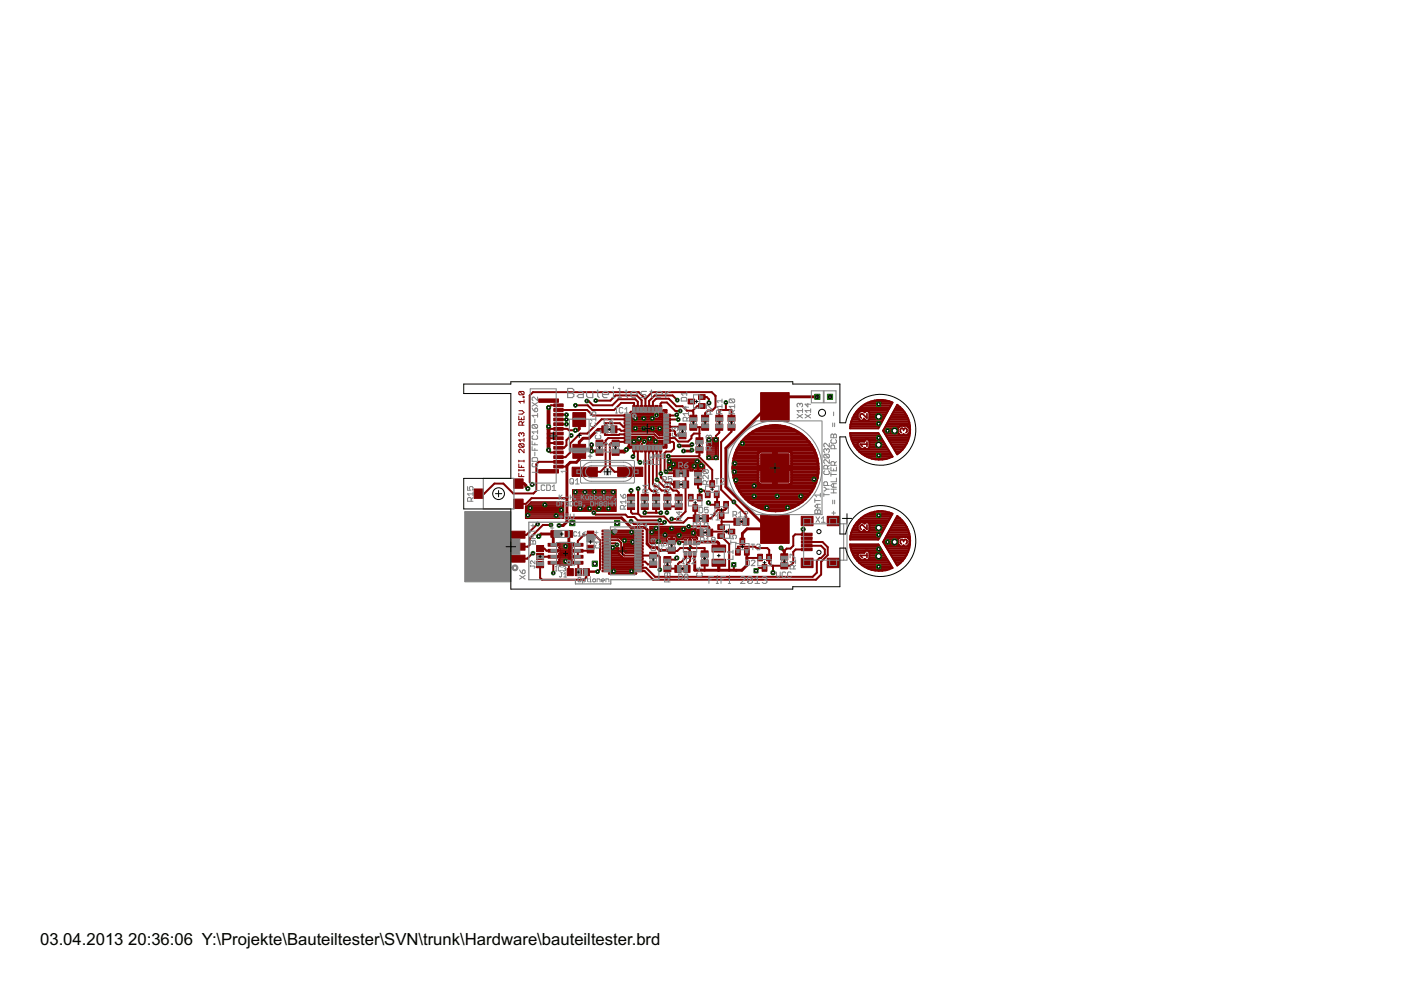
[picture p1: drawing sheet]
<svg xmlns="http://www.w3.org/2000/svg" width="297mm" height="210mm" viewBox="0 0 297 210" stroke-linecap="round" stroke-linejoin="round" font-family="sans-serif">
<defs><g id="words">
<g font-size="4">
<text x="8.5" y="200.4">03.04.2013</text>
<text x="27.2" y="200.4">20:36:06 Y:\Projekte\Bauteiltester\SVN\trunk\Hardware\bauteiltester.brd</text>
</g>
<g font-size="2" fill="#808080">
<text x="120.2" y="100.5" transform="rotate(-90 120.2 100.5)">1</text>
<text x="116.6" y="112.6">+</text>
<text x="127.1" y="113.4" transform="rotate(-90 127.1 113.4)">+</text>
</g>
</g></defs>
<g fill="#800000" stroke="#800000" stroke-width=".36">
<path d="M182.4 117.8l.5 .4z"/>
<path d="M182.4 117.8h1.4z"/>
<path d="M183.8 117.3v.9z"/>
<path d="M183.8 111.3v.9z"/>
<path d="M182.9 111.3l.9 .9z"/>
<path d="M182.6 111.3h.3z"/>
<path d="M182.4 111.5l.2-.2z"/>
<path d="M182.4 111.5v.5z"/>
<path d="M182.4 112l.2 .2z"/>
<path d="M190.9 115.1l.2 .2z"/>
<path d="M190.9 114.6v.5z"/>
<path d="M190.9 114.6l.2-.2z"/>
<path d="M191.1 114.4h.2z"/>
<path d="M191.3 114.4l.3 .2z"/>
<path d="M191.6 114.6v.3z"/>
<path d="M191.6 114.6l.2-.2z"/>
<path d="M191.8 114.4h.3z"/>
<path d="M192.1 114.4l.2 .2z"/>
<path d="M192.3 114.6v.5z"/>
<path d="M192.3 115.1l-.2 .2z"/>
<path d="M182.4 94.2l.5 .5z"/>
<path d="M182.4 94.2h1.4z"/>
<path d="M183.8 93.7v1z"/>
<path d="M183.8 87.7v.9z"/>
<path d="M182.9 87.7l.9 .9z"/>
<path d="M182.6 87.7h.3z"/>
<path d="M182.4 87.9l.2-.2z"/>
<path d="M182.4 87.9v.5z"/>
<path d="M182.4 88.4l.2 .2z"/>
<path d="M190.9 91.5l.2 .3z"/>
<path d="M190.9 91v.5z"/>
<path d="M190.9 91l.2-.2z"/>
<path d="M191.1 90.8h.2z"/>
<path d="M191.3 90.8l.3 .2z"/>
<path d="M191.6 91v.3z"/>
<path d="M191.6 91l.2-.2z"/>
<path d="M191.8 90.8h.3z"/>
<path d="M192.1 90.8l.2 .2z"/>
<path d="M192.3 91v.5z"/>
<path d="M192.3 91.5l-.2 .3z"/>
</g>
<g fill="#800000" stroke="#800000" stroke-width=".21">
<path d="M110 101h1.1z"/>
<path d="M110 100.3v.7z"/>
<path d="M110.6 100.7v.3z"/>
<path d="M111.1 99.5v.4z"/>
<path d="M110 99.7h1.1z"/>
<path d="M110 99.5v.4z"/>
<path d="M110 99.1h1.1z"/>
<path d="M110 98.4v.7z"/>
<path d="M110.6 98.7v.4z"/>
<path d="M111.1 97.6v.3z"/>
<path d="M110 97.7h1.1z"/>
<path d="M110 97.6v.3z"/>
<path d="M111.1 95.2v.8z"/>
<path d="M110.4 95.2l.7 .8z"/>
<path d="M110.2 95.2h.2z"/>
<path d="M110.2 95.2l-.2 .2z"/>
<path d="M110 95.4v.4z"/>
<path d="M110 95.8l.2 .2z"/>
<path d="M110.2 94.8h.7z"/>
<path d="M110 94.6l.2 .2z"/>
<path d="M110 94.3v.3z"/>
<path d="M110 94.3l.2-.2z"/>
<path d="M110.2 94.1h.7z"/>
<path d="M110.9 94.1l.2 .2z"/>
<path d="M111.1 94.3v.3z"/>
<path d="M111.1 94.6l-.2 .2z"/>
<path d="M110.2 94.1l.7 .7z"/>
<path d="M110 93.3l.4 .3z"/>
<path d="M110 93.3h1.1z"/>
<path d="M111.1 92.9v.7z"/>
<path d="M110 92.3l.2 .2z"/>
<path d="M110 91.9v.4z"/>
<path d="M110 91.9l.2-.1z"/>
<path d="M110.2 91.8h.2z"/>
<path d="M110.4 91.8l.2 .1z"/>
<path d="M110.6 91.9v.2z"/>
<path d="M110.6 91.9l.1-.1z"/>
<path d="M110.7 91.8h.2z"/>
<path d="M110.9 91.8l.2 .1z"/>
<path d="M111.1 91.9v.4z"/>
<path d="M110.9 92.5l.2-.2z"/>
<path d="M110 90.1h1.1z"/>
<path d="M110 89.6v.5z"/>
<path d="M110.2 89.4l-.2 .2z"/>
<path d="M110.2 89.4h.4z"/>
<path d="M110.6 89.4l.1 .2z"/>
<path d="M110.7 89.6v.5z"/>
<path d="M111.1 89.4l-.4 .4z"/>
<path d="M110 88.2v.8z"/>
<path d="M110 89h1.1z"/>
<path d="M111.1 88.2v.8z"/>
<path d="M110.6 88.6v.4z"/>
<path d="M110 87.8h.7z"/>
<path d="M110.7 87.8l.4-.4z"/>
<path d="M110.7 87.1l.4 .3z"/>
<path d="M110 87.1h.7z"/>
<path d="M110 85.1l.4 .4z"/>
<path d="M110 85.1h1.1z"/>
<path d="M111.1 84.8v.7z"/>
<path d="M110.9 84.3h.2z"/>
<path d="M110.9 84.1v.2z"/>
<path d="M110.9 84.1h.2z"/>
<path d="M111.1 84.1v.2z"/>
<path d="M110.2 83.7h.7z"/>
<path d="M110 83.5l.2 .2z"/>
<path d="M110 83.2v.3z"/>
<path d="M110 83.2l.2-.2z"/>
<path d="M110.2 83h.7z"/>
<path d="M110.9 83l.2 .2z"/>
<path d="M111.1 83.2v.3z"/>
<path d="M110.9 83.7l.2-.2z"/>
<path d="M110.2 83l.7 .7z"/>
</g>
<g fill="#800000" stroke="#800000" stroke-width=".21">
<path d="M132.3 87.8h1.3v.6h-1.3z"/>
<path d="M132.3 88.6h1.3v.6h-1.3z"/>
<path d="M132.3 89.4h1.3v.6h-1.3z"/>
<path d="M132.3 90.2h1.3v.6h-1.3z"/>
<path d="M132.3 91h1.3v.6h-1.3z"/>
<path d="M132.3 91.8h1.3v.6h-1.3z"/>
<path d="M132.3 92.6h1.3v.6h-1.3z"/>
<path d="M132.3 93.4h1.3v.6h-1.3z"/>
<path d="M134.2 94.6h.5v1.2h-.5z"/>
<path d="M135 94.6h.5v1.2h-.5z"/>
<path d="M135.8 94.6h.5v1.2h-.5z"/>
<path d="M136.6 94.6h.5v1.2h-.5z"/>
<path d="M137.4 94.6h.5v1.2h-.5z"/>
<path d="M138.2 94.6h.5v1.2h-.5z"/>
<path d="M139 94.6h.5v1.2h-.5z"/>
<path d="M139.8 94.6h.5v1.2h-.5z"/>
<path d="M140.9 93.4h1.3v.6h-1.3z"/>
<path d="M140.9 92.6h1.3v.6h-1.3z"/>
<path d="M140.9 91.8h1.3v.6h-1.3z"/>
<path d="M140.9 91h1.3v.6h-1.3z"/>
<path d="M140.9 90.2h1.3v.6h-1.3z"/>
<path d="M140.9 89.4h1.3v.6h-1.3z"/>
<path d="M140.9 88.6h1.3v.6h-1.3z"/>
<path d="M140.9 87.8h1.3v.6h-1.3z"/>
<path d="M139.8 86h.5v1.2h-.5z"/>
<path d="M139 86h.5v1.2h-.5z"/>
<path d="M138.2 86h.5v1.2h-.5z"/>
<path d="M137.4 86h.5v1.2h-.5z"/>
<path d="M136.6 86h.5v1.2h-.5z"/>
<path d="M135.8 86h.5v1.2h-.5z"/>
<path d="M135 86h.5v1.2h-.5z"/>
<path d="M134.2 86h.5v1.2h-.5z"/>
<path d="M131 99.1h5.3v1.9h-5.3z"/>
<path d="M121.3 99.1h5.3v1.9h-5.3z"/>
<path d="M175.4 109.5h2.5v2h-2.5z"/>
<path d="M175.4 118.4h2.5v2h-2.5z"/>
<path d="M169.9 109.5h2.5v2h-2.5z"/>
<path d="M169.9 118.4h2.5v2h-2.5z"/>
<path d="M169.9 114.7h2.3v.5h-2.3z"/>
<path d="M169.9 115.5h2.3v.5h-2.3z"/>
<path d="M169.9 116.2h2.3v.6h-2.3z"/>
<path d="M169.9 113.9h2.3v.5h-2.3z"/>
<path d="M169.9 113.1h2.3v.5h-2.3z"/>
<path d="M161.3 83.2h6v6.1h-6z"/>
<path d="M161.3 109.2h6v6h-6z"/>
<path d="M161.3 96.2h6v6.1h-6z"/>
<path d="M117.4 91.6h2v.6h-2z"/>
<path d="M117.4 92.6h2v.6h-2z"/>
<path d="M117.4 93.6h2v.6h-2z"/>
<path d="M117.4 94.6h2v.6h-2z"/>
<path d="M117.4 95.6h2v.6h-2z"/>
<path d="M117.4 96.6h2v.6h-2z"/>
<path d="M117.4 97.6h2v.6h-2z"/>
<path d="M117.4 98.6h2v.6h-2z"/>
<path d="M117.4 90.6h2v.6h-2z"/>
<path d="M117.4 89.6h2v.6h-2z"/>
<path d="M117.4 88.6h2v.6h-2z"/>
<path d="M117.4 87.6h2v.6h-2z"/>
<path d="M117.4 86.6h2v.6h-2z"/>
<path d="M117.4 85.6h2v.6h-2z"/>
<path d="M114.2 84.6h4.2v.7h-4.2z"/>
<path d="M114.2 99.6h4.2v.7h-4.2z"/>
<path d="M126.4 95.2h1.4v1.3h-1.4z"/>
<path d="M126.4 93.3h1.4v1.3h-1.4z"/>
<path d="M129.8 95.2h1.5v1.3h-1.5z"/>
<path d="M129.8 93.3h1.5v1.3h-1.5z"/>
<path d="M136 104.8h1.4v1.3h-1.4z"/>
<path d="M136 106.7h1.4v1.3h-1.4z"/>
<path d="M138.4 104.8h1.4v1.3h-1.4z"/>
<path d="M138.4 106.7h1.4v1.3h-1.4z"/>
<path d="M140.8 104.8h1.4v1.3h-1.4z"/>
<path d="M140.8 106.7h1.4v1.3h-1.4z"/>
<path d="M143.2 104.8h1.4v1.3h-1.4z"/>
<path d="M143.2 106.7h1.4v1.3h-1.4z"/>
<path d="M142.8 102h1.3v1.5h-1.3z"/>
<path d="M144.7 102h1.3v1.5h-1.3z"/>
<path d="M142.8 99.6h1.3v1.5h-1.3z"/>
<path d="M144.7 99.6h1.3v1.5h-1.3z"/>
<path d="M148.8 88h1.4v1.3h-1.4z"/>
<path d="M148.8 89.9h1.4v1.3h-1.4z"/>
<path d="M144 89.8h1.4v1.3h-1.4z"/>
<path d="M144 91.7h1.4v1.3h-1.4z"/>
<path d="M147 114.3h.5v1.2h-.5z"/>
<path d="M146 114.3h.6v1.2h-.6z"/>
<path d="M145.1 114.3h.5v1.2h-.5z"/>
<path d="M145.1 116.9h.5v1.2h-.5z"/>
<path d="M147 116.9h.5v1.2h-.5z"/>
<path d="M146 116.9h.6v1.2h-.6z"/>
<path d="M151 118.6h2.8v1.5h-2.8z"/>
<path d="M151 115.6h2.8v1.5h-2.8z"/>
<path d="M148.7 118.7h1.4v1.3h-1.4z"/>
<path d="M148.7 116.8h1.4v1.3h-1.4z"/>
<path d="M141.7 116h1.5v1.3h-1.5z"/>
<path d="M141.7 114.1h1.5v1.3h-1.5z"/>
<path d="M143.1 119.9h1.3v1.4h-1.3z"/>
<path d="M145 119.9h1.3v1.4h-1.3z"/>
<path d="M140.8 119.9h1.4v1.3h-1.4z"/>
<path d="M140.8 118h1.4v1.3h-1.4z"/>
<path d="M154.3 88h1.5v1.3h-1.5z"/>
<path d="M154.3 89.9h1.5v1.3h-1.5z"/>
<path d="M151.8 89.9h1.4v1.3h-1.4z"/>
<path d="M151.8 88h1.4v1.3h-1.4z"/>
<path d="M129.5 90.3h1.3v1.5h-1.3z"/>
<path d="M127.6 90.3h1.3v1.5h-1.3z"/>
<path d="M155.6 109.9h1.3v1.5h-1.3z"/>
<path d="M157.5 109.9h1.3v1.5h-1.3z"/>
<path d="M152.5 108.5h1v1.4h-1z"/>
<path d="M151.5 106.3h1v1.4h-1z"/>
<path d="M153.4 106.3h1.1v1.4h-1.1z"/>
<path d="M147.6 94.7h1.4v1.3h-1.4z"/>
<path d="M147.6 92.8h1.4v1.3h-1.4z"/>
<path d="M145.9 84.6h1.4v1h-1.4z"/>
<path d="M148.1 83.7h1.4v1h-1.4z"/>
<path d="M148.1 85.6h1.4v1h-1.4z"/>
<path d="M146.3 88h1.4v1.3h-1.4z"/>
<path d="M146.3 89.9h1.4v1.3h-1.4z"/>
<path d="M108.9 101.5h2v2h-2z"/>
<path d="M108.9 105.8h2v2h-2z"/>
<path d="M100.5 103.7h2v2h-2z"/>
<path d="M108.3 115.2h3v1.4h-3z"/>
<path d="M108.3 117.7h3v1.5h-3z"/>
<path d="M108.3 112.6h3v1.5h-3z"/>
<path d="M150.5 101.9h1v1.4h-1z"/>
<path d="M151.4 104.1h1.1v1.4h-1.1z"/>
<path d="M149.5 104.1h1.1v1.4h-1.1z"/>
<path d="M133.1 104.8h1.4v1.3h-1.4z"/>
<path d="M133.1 106.7h1.4v1.3h-1.4z"/>
<path d="M156.9 114.1h1v1.4h-1z"/>
<path d="M157.8 116.3h1.1v1.4h-1.1z"/>
<path d="M155.9 116.3h1.1v1.4h-1.1z"/>
<path d="M165.5 117.4h1.5v1.3h-1.5z"/>
<path d="M165.5 119.3h1.5v1.3h-1.5z"/>
<path d="M147.9 112.2h1.3v1.5h-1.3z"/>
<path d="M149.8 112.2h1.3v1.5h-1.3z"/>
<path d="M127.6 112.4h1.5v.4h-1.5z"/>
<path d="M127.6 113.1h1.5v.3h-1.5z"/>
<path d="M127.6 113.7h1.5v.4h-1.5z"/>
<path d="M127.6 114.3h1.5v.4h-1.5z"/>
<path d="M127.6 115h1.5v.4h-1.5z"/>
<path d="M127.6 115.7h1.5v.3h-1.5z"/>
<path d="M127.6 116.3h1.5v.4h-1.5z"/>
<path d="M127.6 116.9h1.5v.4h-1.5z"/>
<path d="M127.6 117.6h1.5v.4h-1.5z"/>
<path d="M127.6 118.2h1.5v.4h-1.5z"/>
<path d="M127.6 118.9h1.5v.4h-1.5z"/>
<path d="M127.6 119.5h1.5v.4h-1.5z"/>
<path d="M127.6 120.2h1.5v.4h-1.5z"/>
<path d="M127.6 120.8h1.5v.4h-1.5z"/>
<path d="M134.9 120.8h1.5v.4h-1.5z"/>
<path d="M134.9 120.2h1.5v.4h-1.5z"/>
<path d="M134.9 119.5h1.5v.4h-1.5z"/>
<path d="M134.9 118.9h1.5v.4h-1.5z"/>
<path d="M134.9 118.2h1.5v.4h-1.5z"/>
<path d="M134.9 117.6h1.5v.4h-1.5z"/>
<path d="M134.9 116.9h1.5v.4h-1.5z"/>
<path d="M134.9 116.3h1.5v.4h-1.5z"/>
<path d="M134.9 115.7h1.5v.3h-1.5z"/>
<path d="M134.9 115h1.5v.4h-1.5z"/>
<path d="M134.9 114.3h1.5v.4h-1.5z"/>
<path d="M134.9 113.7h1.5v.4h-1.5z"/>
<path d="M134.9 113.1h1.5v.3h-1.5z"/>
<path d="M134.9 112.4h1.5v.4h-1.5z"/>
<path d="M137.8 119h1.4v1.3h-1.4z"/>
<path d="M137.8 117.1h1.4v1.3h-1.4z"/>
<path d="M148.9 109.2h1.3v1.5h-1.3z"/>
<path d="M147 109.2h1.3v1.5h-1.3z"/>
<path d="M154.4 112.2h1.4v1h-1.4z"/>
<path d="M152.2 113.2h1.4v1h-1.4z"/>
<path d="M152.2 111.3h1.4v1h-1.4z"/>
<path d="M121.5 94.2h2.7v3h-2.7z"/>
<path d="M121.5 87.5h2.7v2.9h-2.7z"/>
<path d="M121.4 117.8h2.2v.5h-2.2z"/>
<path d="M116.2 117.8h2.2v.5h-2.2z"/>
<path d="M121.4 119h2.2v.6h-2.2z"/>
<path d="M121.4 116.5h2.2v.6h-2.2z"/>
<path d="M121.4 115.2h2.2v.6h-2.2z"/>
<path d="M116.2 119h2.2v.6h-2.2z"/>
<path d="M116.2 116.5h2.2v.6h-2.2z"/>
<path d="M116.2 115.2h2.2v.6h-2.2z"/>
<path d="M123.7 120.6h1.3v1.4h-1.3z"/>
<path d="M122 120.6h1.3v1.4h-1.3z"/>
<path d="M120.2 120.6h1.4v1.4h-1.4z"/>
<path d="M116.8 112.5h1.6v1.4h-1.6z"/>
<path d="M119.8 112.5h1.6v1.4h-1.6z"/>
<path d="M124.5 112.6h1.4v1.6h-1.4z"/>
<path d="M124.5 115.6h1.4v1.6h-1.4z"/>
<path d="M113.8 119.1h1.5v1.3h-1.5z"/>
<path d="M113.8 117.3h1.5v1.4h-1.5z"/>
<path d="M113.8 115.7h1.5v1.3h-1.5z"/>
<path d="M161.6 119.7h1v1.4h-1z"/>
<path d="M160.6 117.5h1v1.4h-1z"/>
<path d="M162.5 117.5h1.1v1.4h-1.1z"/>
<path d="M147.3 101.5h1.4v1.3h-1.4z"/>
<path d="M147.3 99.6h1.4v1.3h-1.4z"/>
<path d="M146.9 107h1v1.4h-1z"/>
<path d="M145.9 104.8h1.1v1.4h-1.1z"/>
<path d="M147.8 104.8h1.1v1.4h-1.1z"/>
</g>
<g fill="#800000" stroke="#800000" stroke-width=".42">
<path d="M134 91.3v.2z"/>
<path d="M133.3 91.3h.7z"/>
<path d="M134 91v.3z"/>
<path d="M134 90.8v.2z"/>
<path d="M133.9 90.2v.6z"/>
<path d="M134 90v.1z"/>
<path d="M134 89.7v.3z"/>
<path d="M133.3 89.7h.7z"/>
<path d="M134 89.4v.3z"/>
<path d="M134 89.3v.1z"/>
<path d="M133.9 88.5v.7z"/>
<path d="M133.9 87.7v.8z"/>
<path d="M133.7 87.5l.2 .2z"/>
<path d="M133.8 87.3l-.2 .2z"/>
<path d="M133.8 87.4l.2 .2z"/>
<path d="M134 87.6h.9z"/>
<path d="M134.9 87.6h.8z"/>
<path d="M135.7 87.6h.8z"/>
<path d="M136.5 87.6h.8z"/>
<path d="M137.3 87.6h.7z"/>
<path d="M138 87.6h.6z"/>
<path d="M138.6 87.6l-.1 .3z"/>
<path d="M138.5 87.9v.3z"/>
<path d="M138.5 88.2l.1 .3z"/>
<path d="M138.6 88.5l.2 .2z"/>
<path d="M138.8 88.7l.2 .1z"/>
<path d="M139 88.8h.4z"/>
<path d="M139.4 88.8l.2-.1z"/>
<path d="M139.6 88.7l.2-.2z"/>
<path d="M140 88.2l-.2 .3z"/>
<path d="M140 87.9v.3z"/>
<path d="M139.8 87.6l.2 .3z"/>
<path d="M139.8 87.6h.7z"/>
<path d="M140.5 87.6l.2-.2z"/>
<path d="M140.7 86.9v.5z"/>
<path d="M140.7 86.9h.6z"/>
<path d="M141.3 86.9v.6z"/>
<path d="M140.7 87.5h.6z"/>
<path d="M140.7 87.5l-.2 .2z"/>
<path d="M140.5 87.7v.8z"/>
<path d="M140.5 88.5v.8z"/>
<path d="M140.5 89.3v.7z"/>
<path d="M140.5 90.1v.4z"/>
<path d="M140.5 90.5h.8z"/>
<path d="M140.5 90.5v.3z"/>
<path d="M140.5 90.8v.1z"/>
<path d="M140.5 91v.7z"/>
<path d="M140.5 91.7v.6z"/>
<path d="M139.8 92.3h.7z"/>
<path d="M139 91.5l.8 .8z"/>
<path d="M138.5 91.5h.5z"/>
<path d="M134 91.5h4.5z"/>
<path d="M133.3 94.3v.6z"/>
<path d="M133.3 94.3h.4z"/>
<path d="M133.9 94.1l-.2 .2z"/>
<path d="M133.9 93.3v.8z"/>
<path d="M133.9 92.6v.7z"/>
<path d="M133.9 92.6h4.6z"/>
<path d="M138.5 92.6l.8 .9z"/>
<path d="M139.3 93.5h.5z"/>
<path d="M139.8 93.5h.7z"/>
<path d="M140.5 93.5v.6z"/>
<path d="M140.5 94.1l.2 .2z"/>
<path d="M140.7 94.3h.6z"/>
<path d="M141.3 94.3v.6z"/>
<path d="M140.7 94.9h.6z"/>
<path d="M140.7 94.4v.5z"/>
<path d="M140.5 94.2l.2 .2z"/>
<path d="M139.6 94.2h.9z"/>
<path d="M138.8 94.2h.8z"/>
<path d="M138 94.2h.8z"/>
<path d="M137.3 94.2h.7z"/>
<path d="M137.1 94.2h.2z"/>
<path d="M137.2 94.1l-.1 .1z"/>
<path d="M137.4 93.8l-.2 .3z"/>
<path d="M137.4 93.5v.3z"/>
<path d="M137.2 93.2l.2 .3z"/>
<path d="M137 93l.2 .2z"/>
<path d="M136.8 92.9l.2 .1z"/>
<path d="M136.5 92.9h.3z"/>
<path d="M136.2 93l.3-.1z"/>
<path d="M136 93.2l.2-.2z"/>
<path d="M136 93.2l-.2 .3z"/>
<path d="M135.8 93.5v.1z"/>
<path d="M135.5 94l.3-.4z"/>
<path d="M135.5 94v.2z"/>
<path d="M134.8 94.2h.7z"/>
<path d="M134 94.2h.8z"/>
<path d="M134 94.2l-.2 .2z"/>
<path d="M133.8 94.4v.5z"/>
<path d="M133.3 94.9h.5z"/>
<path d="M133.3 94.6h.5z"/>
<path d="M140.7 94.6h.6z"/>
<path d="M133.8 94.2h.2z"/>
<path d="M140.5 94.2h.1z"/>
<path d="M133.9 93.8h1.7z"/>
<path d="M137.3 93.8h3.2z"/>
<path d="M133.9 93.5h1.9z"/>
<path d="M137.4 93.5h3.1z"/>
<path d="M133.9 93.1h2.2z"/>
<path d="M137.1 93.1h1.9z"/>
<path d="M133.9 92.7h4.7z"/>
<path d="M139.4 92h1.1z"/>
<path d="M139 91.6h1.5z"/>
<path d="M134 91.2h6.5z"/>
<path d="M133.9 90.8h6.6z"/>
<path d="M133.9 90.5h6.6z"/>
<path d="M134 90.1h6.5z"/>
<path d="M134 89.7h6.5z"/>
<path d="M134 89.3h6.5z"/>
<path d="M133.9 89h6.6z"/>
<path d="M133.9 88.6h4.8z"/>
<path d="M139.7 88.6h.8z"/>
<path d="M133.9 88.2h4.6z"/>
<path d="M139.9 88.2h.6z"/>
<path d="M133.9 87.8h4.6z"/>
<path d="M140 87.8h.5z"/>
<path d="M133.7 87.5h.2z"/>
<path d="M140.6 87.5h.1z"/>
<path d="M140.7 87.1h.6z"/>
<path d="M130.5 95.9l.2-.2z"/>
<path d="M141.5 90.5h3.2z"/>
<path d="M146.3 113.9v1z"/>
<path d="M146.3 115.7l.5 .5z"/>
<path d="M146.3 114.9v.8z"/>
<path d="M116.3 90.4v.6z"/>
<path d="M126.9 95.6l.2 .3z"/>
<path d="M131.7 91.3h1.2z"/>
<path d="M131.4 91l.3 .3z"/>
<path d="M130.2 91h1.2z"/>
<path d="M152.5 90.6v1.1z"/>
<path d="M151.8 92.4l.7-.7z"/>
<path d="M151.8 92.4v4.6z"/>
<path d="M141.5 118.7h1.7z"/>
<path d="M143.5 118.3l-.3 .4z"/>
<path d="M149.4 116.2v1.3z"/>
<path d="M146.8 116.2h2.6z"/>
<path d="M170.3 113.3h.7z"/>
<path d="M166.3 116.8l.5-.5z"/>
<path d="M168.6 113.3h2.4z"/>
<path d="M168.2 113.7l.4-.4z"/>
<path d="M168.2 113.7v2z"/>
<path d="M167.6 116.3l.6-.6z"/>
<path d="M166.8 116.3h.8z"/>
<path d="M116.8 85.9h1.6z"/>
<path d="M116.3 86.4l.5-.5z"/>
<path d="M116.3 91.9h2.1z"/>
<path d="M116.4 90.9h2z"/>
<path d="M116.3 91l.1-.1z"/>
<path d="M116.4 92.9h2z"/>
<path d="M116.3 92.8l.1 .1z"/>
<path d="M116.7 95.9h1.7z"/>
<path d="M116.3 95.5l.4 .4z"/>
<path d="M116.3 93.9h2.1z"/>
<path d="M132.3 114.9v2z"/>
<path d="M131.9 114.6l.4 .3z"/>
<path d="M131.4 114l.5 .6z"/>
<path d="M130.9 114h.5z"/>
<path d="M129.5 114h1.4z"/>
<path d="M129.5 113.5v.5z"/>
<path d="M129.5 112.9v.6z"/>
<path d="M129.5 112.5v.4z"/>
<path d="M129.5 112.5h5z"/>
<path d="M134.5 112.5v.4z"/>
<path d="M134.5 112.9v.6z"/>
<path d="M134.5 113.5v.1z"/>
<path d="M134.5 113.6v.3z"/>
<path d="M134.5 113.9h.4z"/>
<path d="M134.5 113.9v.3z"/>
<path d="M134.5 114.3v.2z"/>
<path d="M134.5 114.5h.4z"/>
<path d="M134.5 114.5v.3z"/>
<path d="M134.5 114.8v.1z"/>
<path d="M134.5 114.9v.6z"/>
<path d="M134.5 115.5v.7z"/>
<path d="M134.5 116.2v.5z"/>
<path d="M134.5 116.8v.1z"/>
<path d="M134.5 116.9v.2z"/>
<path d="M134.5 117.1h.4z"/>
<path d="M132.6 117.2h1.9z"/>
<path d="M132.3 116.9l.3 .3z"/>
<path d="M129.1 121.6h.2z"/>
<path d="M129.5 121.4l-.2 .2z"/>
<path d="M129.5 120.7v.7z"/>
<path d="M129.5 120v.7z"/>
<path d="M129.5 119.4v.6z"/>
<path d="M129.5 118.7v.7z"/>
<path d="M129.5 118.1v.6z"/>
<path d="M129.5 117.4v.7z"/>
<path d="M129.5 116.9v.5z"/>
<path d="M129.5 116.7v.1z"/>
<path d="M129.5 116.5v.2z"/>
<path d="M129.1 116.5h.4z"/>
<path d="M129.5 116.2v.3z"/>
<path d="M129.5 116.1v.1z"/>
<path d="M129.5 115.7v.4z"/>
<path d="M129.5 115.7h.6z"/>
<path d="M130.1 115.7l.1 .3z"/>
<path d="M130.2 116l.2 .2z"/>
<path d="M130.4 116.2l.3 .1z"/>
<path d="M130.7 116.3h.3z"/>
<path d="M131 116.3l.1-.1z"/>
<path d="M131.1 116.2v.7z"/>
<path d="M131.1 116.9v.4z"/>
<path d="M131.1 117.3l.7 .7z"/>
<path d="M131.8 118l.3 .3z"/>
<path d="M132.1 118.3h2.4z"/>
<path d="M134.5 118.3v.4z"/>
<path d="M134.5 118.7v.1z"/>
<path d="M134.5 118.8v.3z"/>
<path d="M134.5 119.1h.4z"/>
<path d="M134.5 119.1v.2z"/>
<path d="M134.5 119.3v.1z"/>
<path d="M134.5 119.5v.6z"/>
<path d="M134.5 120.1v.6z"/>
<path d="M134.5 120.7v.7z"/>
<path d="M134.5 121.4l.2 .2z"/>
<path d="M134.7 121.6h.2z"/>
<path d="M129.1 121.6h5.8z"/>
<path d="M129.3 121.5h5.4z"/>
<path d="M129.5 121.2h5z"/>
<path d="M129.5 120.8h5z"/>
<path d="M129.5 120.4h5z"/>
<path d="M129.5 120h5z"/>
<path d="M129.5 119.7h5z"/>
<path d="M129.5 119.3h5z"/>
<path d="M129.5 118.9h5z"/>
<path d="M129.5 118.5h5z"/>
<path d="M129.5 118.2h2.5z"/>
<path d="M129.5 117.8h2.1z"/>
<path d="M129.5 117.4h1.7z"/>
<path d="M129.5 117.1h1.6z"/>
<path d="M132.4 117.1h2.1z"/>
<path d="M129.5 116.7h1.6z"/>
<path d="M132.3 116.7h2.2z"/>
<path d="M129.5 116.3h1.6z"/>
<path d="M132.3 116.3h2.2z"/>
<path d="M129.5 115.9h.7z"/>
<path d="M132.3 115.9h2.2z"/>
<path d="M132.3 115.5h2.2z"/>
<path d="M132.3 115.2h2.2z"/>
<path d="M132.2 114.8h2.3z"/>
<path d="M131.8 114.4h2.7z"/>
<path d="M131.4 114h3.1z"/>
<path d="M129.5 113.7h5z"/>
<path d="M129.5 113.3h5z"/>
<path d="M129.5 112.9h5z"/>
<path d="M138 119.7h.5z"/>
<path d="M135.6 119.1h1.2z"/>
<path d="M136.8 119.1l.6 .6z"/>
<path d="M137.4 119.7h1.1z"/>
<path d="M148.8 84.2h1z"/>
<path d="M149.8 84.2l.5 .4z"/>
<path d="M150.3 84.6v.8z"/>
<path d="M118.5 90.9h1.8z"/>
<path d="M120.3 90.9l.3 .3z"/>
<path d="M120.6 91.2h1.5z"/>
<path d="M150.1 106.5l.1 .1z"/>
<path d="M150.6 107h1.4z"/>
<path d="M150.2 106.6l.4 .4z"/>
<path d="M152 104.9v2.1z"/>
<path d="M152 104.8v.1z"/>
<path d="M120.9 118h1.6z"/>
<path d="M120.6 118.3l.2-.1z"/>
<path d="M120.8 118.2l.1-.2z"/>
<path d="M120.6 118.3v2.7z"/>
<path d="M120.6 121l.3 .3z"/>
<path d="M122.5 116.8v1.2z"/>
<path d="M122.5 116.8h2.3z"/>
<path d="M124.8 116.8l.4-.4z"/>
<path d="M133.8 104v1.5z"/>
<path d="M114.5 116.3h.9z"/>
<path d="M115.4 116.3l.5 .5z"/>
<path d="M115.9 116.8h1.4z"/>
<path d="M140 85.6v1z"/>
<path d="M140 85.6l.3-.3z"/>
<path d="M140.3 85.3h1.1z"/>
<path d="M141.4 85.3l1.8 1.8z"/>
<path d="M143.2 87.1h1z"/>
<path d="M140.9 110.7l-.4 .4z"/>
<path d="M145.4 100.3v2.4z"/>
<path d="M145.4 102.7v5.8z"/>
<path d="M142.4 110h1.4z"/>
<path d="M145.4 108.5l-1.6 1.5z"/>
<path d="M134.4 111.1h6.1z"/>
<path d="M133.8 110.5l.6 .6z"/>
<path d="M126.3 84.9h3.1z"/>
<path d="M136 84.9v1.7z"/>
<path d="M135 83.8l1 1.1z"/>
<path d="M130.5 83.8h4.5z"/>
<path d="M129.4 84.9l1.1-1.1z"/>
<path d="M118.4 89.9h1.7z"/>
<path d="M135.2 85.2v1.4z"/>
<path d="M134.7 84.6l.5 .6z"/>
<path d="M131.1 84.6h3.6z"/>
<path d="M129.8 85.9l1.3-1.3z"/>
<path d="M118.4 88.9h1.7z"/>
<path d="M125.7 85.9h4.1z"/>
<path d="M124.8 85l.9 .9z"/>
<path d="M124.4 85h.4z"/>
<path d="M131.7 85.4l-1.5 1.5z"/>
<path d="M131.7 85.4h2.7z"/>
<path d="M134.4 85.4v1.2z"/>
<path d="M118.4 87.9h1.7z"/>
<path d="M125.6 86.9h4.6z"/>
<path d="M124.6 85.9l1 1z"/>
<path d="M122 85.9h2.6z"/>
<path d="M118.4 86.9h6.1z"/>
<path d="M124.5 86.9l1.2 1.2z"/>
<path d="M125.7 88.1h7.2z"/>
<path d="M134.4 95.2v1.4z"/>
<path d="M134.2 96.8l.2-.2z"/>
<path d="M118.4 94.9h1.2z"/>
<path d="M120.1 94.4l-.5 .5z"/>
<path d="M120.1 93.3v1.1z"/>
<path d="M120.1 93.3l1-1z"/>
<path d="M128.1 93.9l.3 .3z"/>
<path d="M127.1 93.9h1z"/>
<path d="M128.9 92.9h4z"/>
<path d="M128.9 92.9l-.5 .5z"/>
<path d="M128.4 93.4v.8z"/>
<path d="M128.4 94.2v4.7z"/>
<path d="M127.3 100l1.1-1.1z"/>
<path d="M124 100h3.3z"/>
<path d="M130.5 93.7h2.4z"/>
<path d="M130.5 93.7v.3z"/>
<path d="M129.3 94.2l.3-.3z"/>
<path d="M129.6 93.9h.9z"/>
<path d="M129.3 94.2v4.8z"/>
<path d="M129.3 99l1 1z"/>
<path d="M130.3 100h3.3z"/>
<path d="M141.6 88.9h2.2z"/>
<path d="M136.7 107.4v1.3z"/>
<path d="M136.7 108.7h2.4z"/>
<path d="M139.1 108.7h1z"/>
<path d="M139.1 107.4v1.3z"/>
<path d="M141.5 107.4l.1 .1z"/>
<path d="M141.5 107.4h2.4z"/>
<path d="M135.2 110.3h4.7z"/>
<path d="M134.5 109.6l.7 .7z"/>
<path d="M141.5 88.1h1.8z"/>
<path d="M143.5 87.9l-.2 .2z"/>
<path d="M141.4 107.7l.2-.2z"/>
<path d="M141.4 107.7v1z"/>
<path d="M126.3 109.1h6.3z"/>
<path d="M125.9 108.7l.4 .4z"/>
<path d="M132.6 109.1l.5 .5z"/>
<path d="M133.1 109.6h1.4z"/>
<path d="M136.8 95.2v10.1z"/>
<path d="M136.7 105.5l.1-.2z"/>
<path d="M137.6 95.2v8.3z"/>
<path d="M139.1 104.3v1.2z"/>
<path d="M138.9 104.1l.2 .2z"/>
<path d="M138.2 104.1h.7z"/>
<path d="M137.6 103.5l.6 .6z"/>
<path d="M138.4 95.2v7.5z"/>
<path d="M138.4 102.7l.5 .4z"/>
<path d="M138.9 103.1h.5z"/>
<path d="M139.4 103.1l.9 .9z"/>
<path d="M140.3 104h.8z"/>
<path d="M141.1 104l.4 .4z"/>
<path d="M141.5 104.4v1.1z"/>
<path d="M139.2 95.2v6.4z"/>
<path d="M141.9 103.2l.8 .8z"/>
<path d="M140.8 103.2h1.1z"/>
<path d="M139.3 101.7l1.5 1.5z"/>
<path d="M142.7 104h.8z"/>
<path d="M143.5 104l.4 .4z"/>
<path d="M143.9 104.4v1.1z"/>
<path d="M140 95.2v5.2z"/>
<path d="M109.8 118.4h2z"/>
<path d="M142.6 102.7h.8z"/>
<path d="M142.2 102.3l.4 .4z"/>
<path d="M141.2 102.3h1z"/>
<path d="M140.1 101.2l1.1 1.1z"/>
<path d="M140.1 100.4v.8z"/>
<path d="M112.9 117.3l-1.1 1.1z"/>
<path d="M141.5 93.7h1.2z"/>
<path d="M142.7 93.7l.2 .2z"/>
<path d="M140.9 99.7l.3 .3z"/>
<path d="M141.5 100.3h1.9z"/>
<path d="M141.2 100l.3 .3z"/>
<path d="M109.8 115.9h2.1z"/>
<path d="M111.9 115.9l.4-.4z"/>
<path d="M112.3 114.1v1.4z"/>
<path d="M112.3 114.1l2.8-2.8z"/>
<path d="M115.1 111.3h1.7z"/>
<path d="M140.9 96v3.7z"/>
<path d="M140.9 96l.3-.3z"/>
<path d="M141.2 95.7h1.1z"/>
<path d="M142.9 95.1l-.6 .6z"/>
<path d="M142.9 93.9v1.2z"/>
<path d="M141.5 92.9h1.6z"/>
<path d="M146.3 116.7v.8z"/>
<path d="M145.8 116.2l.5 .5z"/>
<path d="M142.5 116.2l-.1 .5z"/>
<path d="M131.3 92.1h1.6z"/>
<path d="M139.6 92.9h1.9z"/>
<path d="M132.9 92.1h5.9z"/>
<path d="M138.8 92.1l.8 .8z"/>
<path d="M147 90.6h1.3z"/>
<path d="M148.3 90.6h1.2z"/>
<path d="M146.3 117.5v1.4z"/>
<path d="M145.6 119.5l.7-.6z"/>
<path d="M145.6 119.5v1.1z"/>
<path d="M142.4 116.3v.4z"/>
<path d="M142.2 116.2l.2 .5z"/>
<path d="M143.6 116.8l.6-.6z"/>
<path d="M144.2 116.2h1.6z"/>
<path d="M142.6 116.8h1z"/>
<path d="M142.4 116.7l.2 .1z"/>
<path d="M142.2 116.7v.1z"/>
<path d="M142.2 116.7h.2z"/>
<path d="M132.2 90.5h.7z"/>
<path d="M131.4 89.7l.8 .8z"/>
<path d="M128.2 89.7h3.2z"/>
<path d="M128.2 89.7v1.3z"/>
<path d="M131.2 92.2l.1-.1z"/>
<path d="M128.2 92.2h3z"/>
<path d="M128.2 91v1.2z"/>
<path d="M148.3 91.9v1.6z"/>
<path d="M148.3 90.6v1.3z"/>
<path d="M118.4 98.9h1.6z"/>
<path d="M120.2 98.7l-.2 .2z"/>
<path d="M109.9 106.8h1.6z"/>
<path d="M112.7 105.6l-1.2 1.2z"/>
<path d="M112.7 105.6h7.5z"/>
<path d="M143.1 92.9l.7 .7z"/>
<path d="M143.8 93.6h2.1z"/>
<path d="M145.9 93.6l.7-.7z"/>
<path d="M146.6 92.4v.5z"/>
<path d="M146.6 92.4l.5-.5z"/>
<path d="M147.1 91.9h1.2z"/>
<path d="M136.8 84.6v2z"/>
<path d="M135.4 83.1l1.4 1.5z"/>
<path d="M113 83.1h22.4z"/>
<path d="M113 83.1l-.7 .7z"/>
<path d="M136.8 84.6l1.5-1.5z"/>
<path d="M138.3 83.1h12.6z"/>
<path d="M150.9 83.1l.8 .8z"/>
<path d="M149.5 87.6v1.1z"/>
<path d="M150.1 87l-.6 .6z"/>
<path d="M150.1 87h.9z"/>
<path d="M151.7 86.3l-.7 .7z"/>
<path d="M151.7 83.9v2.4z"/>
<path d="M109.9 113.4h1.7z"/>
<path d="M112.3 83.8v18.4z"/>
<path d="M112.3 102.2l.5 .5z"/>
<path d="M111.6 113.4l2.3-2.3z"/>
<path d="M141.5 91.3h1.4z"/>
<path d="M142.9 91.3l.2 .2z"/>
<path d="M143.1 91.5v.5z"/>
<path d="M143.1 92l.3 .3z"/>
<path d="M143.4 92.3h1.3z"/>
<path d="M147.5 114.9h.4z"/>
<path d="M147.3 114.9h.6z"/>
<path d="M145.4 117.5v.8z"/>
<path d="M144.4 119.2l1-.9z"/>
<path d="M144.1 119.2h.3z"/>
<path d="M143.7 119.5l.4-.3z"/>
<path d="M143.7 119.5v1.1z"/>
<path d="M141.5 120.6h2.2z"/>
<path d="M127.6 88.9h5.3z"/>
<path d="M124.5 91.9l3.1-3z"/>
<path d="M123 91.9h1.5z"/>
<path d="M118.4 96.9h1.5z"/>
<path d="M120.9 94l2.1-2.1z"/>
<path d="M120.9 94v1.9z"/>
<path d="M119.9 96.9l1-1z"/>
<path d="M155.1 86.9v1.8z"/>
<path d="M152.5 86.9v1.8z"/>
<path d="M152.5 86.9h1.4z"/>
<path d="M153.9 86.9h1.2z"/>
<path d="M153.9 85.3v1.6z"/>
<path d="M137.6 85v1.6z"/>
<path d="M137.6 85l1.2-1.2z"/>
<path d="M142.6 83.8l1 1z"/>
<path d="M138.8 83.8h3.8z"/>
<path d="M136 94.2v1z"/>
<path d="M136 94.2l.6-.6z"/>
<path d="M151 99.6v3z"/>
<path d="M141.7 96.7h6.4z"/>
<path d="M148.1 96.7l2.9 2.9z"/>
<path d="M148.3 95.4v1.1z"/>
<path d="M148.3 96.5l-.2 .2z"/>
<path d="M153 111.2v.6z"/>
<path d="M153 109.2v1.4z"/>
<path d="M153 110.6h3.3z"/>
<path d="M153 110.6v.6z"/>
<path d="M138.4 85.2v1.4z"/>
<path d="M138.4 85.2l.7-.7z"/>
<path d="M139.1 84.5h2.7z"/>
<path d="M141.8 84.5l1.6 1.6z"/>
<path d="M147 87.3v1.4z"/>
<path d="M143.4 86.1h1.3z"/>
<path d="M147.8 86.1h1z"/>
<path d="M147.8 86.1l-.9 1z"/>
<path d="M144.7 86.1l.9 1z"/>
<path d="M145.6 87.1h1.3z"/>
<path d="M146.9 87.2l.1 .1z"/>
<path d="M114.2 97.9h4.2z"/>
<path d="M113.7 98.4l.5-.5z"/>
<path d="M113.7 98.4v5.6z"/>
<path d="M113.7 104l-.6 .6z"/>
<path d="M108.8 104.6h4.3z"/>
<path d="M106.7 102.5l2.1 2.1z"/>
<path d="M101.5 104.7h1.2z"/>
<path d="M102.7 104.7l2.1-2.2z"/>
<path d="M104.8 102.5h1.9z"/>
<path d="M180.2 115.4l.2 .8z"/>
<path d="M180.2 115.4h6z"/>
<path d="M186.2 115.4l3 5z"/>
<path d="M188.5 120.7l.7-.3z"/>
<path d="M187.8 120.9l.7-.2z"/>
<path d="M187.1 121l.7-.1z"/>
<path d="M186.3 121h.8z"/>
<path d="M185.6 121h.7z"/>
<path d="M184.8 120.8l.8 .2z"/>
<path d="M184.1 120.6l.7 .2z"/>
<path d="M183.4 120.2l.7 .4z"/>
<path d="M182.8 119.8l.6 .4z"/>
<path d="M182.2 119.4l.6 .4z"/>
<path d="M181.7 118.8l.5 .6z"/>
<path d="M181.2 118.2l.5 .6z"/>
<path d="M180.9 117.6l.3 .6z"/>
<path d="M180.6 116.9l.3 .7z"/>
<path d="M180.4 116.2l.2 .7z"/>
<path d="M181.8 118l.3 .2z"/>
<path d="M182.2 118.3l.4 .5z"/>
<path d="M182.6 118.8h.5z"/>
<path d="M183.1 118.8l.2-.3z"/>
<path d="M183.3 118.5l.3 .3z"/>
<path d="M183.6 118.8h.4z"/>
<path d="M184 118.8l.3-.4z"/>
<path d="M184.3 117.1v1.3z"/>
<path d="M184 116.8l.3 .3z"/>
<path d="M183.6 116.8h.4z"/>
<path d="M183.6 116.8l-.3 .3z"/>
<path d="M183.3 117.1v.1z"/>
<path d="M182.2 117.2h1.1z"/>
<path d="M182.2 117.2l-.2 .2z"/>
<path d="M182 117.4l-.2 .1z"/>
<path d="M181.8 117.5v.5z"/>
<path d="M184.7 120.8h3.5z"/>
<path d="M183.8 120.4h5.4z"/>
<path d="M183.1 120h5.9z"/>
<path d="M182.6 119.7h6.2z"/>
<path d="M182.1 119.3h6.5z"/>
<path d="M181.8 118.9h6.5z"/>
<path d="M181.5 118.5h.9z"/>
<path d="M184.3 118.5h3.8z"/>
<path d="M181.2 118.2h.8z"/>
<path d="M184.3 118.2h3.6z"/>
<path d="M181 117.8h.8z"/>
<path d="M184.3 117.8h3.4z"/>
<path d="M180.8 117.4h1.2z"/>
<path d="M184.3 117.4h3.1z"/>
<path d="M180.6 117.1h2.7z"/>
<path d="M184.3 117.1h2.9z"/>
<path d="M180.5 116.7h6.5z"/>
<path d="M180.4 116.3h6.4z"/>
<path d="M180.3 115.9h6.2z"/>
<path d="M180.3 115.5h6z"/>
<path d="M180.2 91.8l.2 .8z"/>
<path d="M180.2 91.8h6z"/>
<path d="M186.2 91.8l3 5z"/>
<path d="M188.5 97.1l.7-.3z"/>
<path d="M187.8 97.3l.7-.2z"/>
<path d="M187.1 97.4l.7-.1z"/>
<path d="M186.3 97.5l.8-.1z"/>
<path d="M185.6 97.4l.7 .1z"/>
<path d="M184.8 97.2l.8 .2z"/>
<path d="M184.1 97l.7 .2z"/>
<path d="M183.4 96.7l.7 .3z"/>
<path d="M182.8 96.3l.6 .4z"/>
<path d="M182.2 95.8l.6 .5z"/>
<path d="M181.7 95.2l.5 .6z"/>
<path d="M181.2 94.6l.5 .6z"/>
<path d="M180.9 94l.3 .6z"/>
<path d="M180.6 93.3l.3 .7z"/>
<path d="M180.4 92.6l.2 .7z"/>
<path d="M181.8 94.4l.3 .3z"/>
<path d="M182.2 94.7l.4 .5z"/>
<path d="M182.6 95.2h.5z"/>
<path d="M183.1 95.2l.2-.3z"/>
<path d="M183.3 94.9l.3 .3z"/>
<path d="M183.6 95.2h.4z"/>
<path d="M184 95.2l.3-.3z"/>
<path d="M184.3 93.5v1.4z"/>
<path d="M184 93.2l.3 .3z"/>
<path d="M183.6 93.2h.4z"/>
<path d="M183.3 93.5l.3-.3z"/>
<path d="M183.3 93.5v.1z"/>
<path d="M182.2 93.6h1.1z"/>
<path d="M182.2 93.6l-.2 .2z"/>
<path d="M182 93.8l-.2 .2z"/>
<path d="M181.8 94v.4z"/>
<path d="M184.7 97.2h3.5z"/>
<path d="M183.8 96.8h5.4z"/>
<path d="M183.1 96.5h5.9z"/>
<path d="M182.6 96.1h6.2z"/>
<path d="M182.1 95.7h6.5z"/>
<path d="M181.8 95.3h6.5z"/>
<path d="M181.5 95h.9z"/>
<path d="M184.3 95h3.8z"/>
<path d="M181.2 94.6h.8z"/>
<path d="M184.3 94.6h3.6z"/>
<path d="M181 94.2h.8z"/>
<path d="M184.3 94.2h3.4z"/>
<path d="M180.8 93.8h1.2z"/>
<path d="M184.3 93.8h3.1z"/>
<path d="M180.6 93.5h2.7z"/>
<path d="M184.3 93.5h2.9z"/>
<path d="M180.5 93.1h6.5z"/>
<path d="M180.4 92.7h6.4z"/>
<path d="M180.3 92.3h6.2z"/>
<path d="M180.3 92h6z"/>
<path d="M180.5 112.9l-.2 .7z"/>
<path d="M180.8 112.2l-.3 .7z"/>
<path d="M181.1 111.5l-.3 .7z"/>
<path d="M181.6 110.8l-.5 .7z"/>
<path d="M182.1 110.3l-.5 .5z"/>
<path d="M182.1 110.3l.6-.5z"/>
<path d="M182.7 109.8l.6-.5z"/>
<path d="M183.3 109.3l.7-.3z"/>
<path d="M184 109l.7-.3z"/>
<path d="M184.7 108.7l.7-.2z"/>
<path d="M185.4 108.5l.8-.1z"/>
<path d="M186.2 108.4h.8z"/>
<path d="M187 108.4l.7 .1z"/>
<path d="M187.7 108.5l.8 .1z"/>
<path d="M188.5 108.6l.7 .3z"/>
<path d="M189.2 108.9l-3 5.5z"/>
<path d="M180.2 114.4h6z"/>
<path d="M180.3 113.6l-.1 .8z"/>
<path d="M184 110.8l.3 .3z"/>
<path d="M183.6 110.8h.4z"/>
<path d="M183.6 110.8l-.3 .2z"/>
<path d="M183.1 110.8l.2 .2z"/>
<path d="M182.8 110.8h.3z"/>
<path d="M182.4 110.8h.4z"/>
<path d="M182.4 110.8l-.2 .1z"/>
<path d="M182.2 111l-.2 .1z"/>
<path d="M181.8 111.3l.2-.2z"/>
<path d="M181.8 111.3v.5z"/>
<path d="M181.8 111.8v.4z"/>
<path d="M181.8 112.2l.2 .2z"/>
<path d="M182 112.4l.2 .1z"/>
<path d="M182.2 112.5l.2 .3z"/>
<path d="M182.4 112.8h.4z"/>
<path d="M182.8 112.8l.4-.3z"/>
<path d="M183.2 112.3v.2z"/>
<path d="M183.2 112.3l.4 .5z"/>
<path d="M183.6 112.8h.4z"/>
<path d="M184 112.8l.3-.3z"/>
<path d="M184.3 112v.5z"/>
<path d="M184.3 111.1v.9z"/>
<path d="M180.3 114h6.1z"/>
<path d="M180.3 113.7h6.3z"/>
<path d="M180.4 113.3h6.4z"/>
<path d="M180.5 112.9h6.5z"/>
<path d="M180.6 112.5h1.6z"/>
<path d="M183 112.5h.4z"/>
<path d="M184.2 112.5h3z"/>
<path d="M180.8 112.2h1z"/>
<path d="M184.3 112.2h3.2z"/>
<path d="M181 111.8h.8z"/>
<path d="M184.3 111.8h3.4z"/>
<path d="M181.2 111.4h.6z"/>
<path d="M184.3 111.4h3.6z"/>
<path d="M181.4 111.1h.7z"/>
<path d="M184.3 111.1h3.8z"/>
<path d="M181.7 110.7h6.6z"/>
<path d="M182.1 110.3h6.4z"/>
<path d="M182.5 109.9h6.2z"/>
<path d="M183 109.6h5.9z"/>
<path d="M183.6 109.2h5.5z"/>
<path d="M184.4 108.8h4.5z"/>
<path d="M185.9 108.4h1.5z"/>
<path d="M180.5 89.3l-.2 .8z"/>
<path d="M180.8 88.6l-.3 .7z"/>
<path d="M181.1 87.9l-.3 .7z"/>
<path d="M181.6 87.3l-.5 .6z"/>
<path d="M182.1 86.7l-.5 .6z"/>
<path d="M182.1 86.7l.6-.5z"/>
<path d="M182.7 86.2l.6-.5z"/>
<path d="M183.3 85.7l.7-.3z"/>
<path d="M184 85.4l.7-.3z"/>
<path d="M184.7 85.1l.7-.2z"/>
<path d="M185.4 84.9l.8-.1z"/>
<path d="M186.2 84.8h.8z"/>
<path d="M187 84.8l.7 .1z"/>
<path d="M187.7 84.9l.8 .2z"/>
<path d="M188.5 85.1l.7 .2z"/>
<path d="M189.2 85.3l-3 5.5z"/>
<path d="M180.2 90.8h6z"/>
<path d="M180.3 90.1l-.1 .7z"/>
<path d="M184 87.2l.3 .3z"/>
<path d="M183.6 87.2h.4z"/>
<path d="M183.6 87.2l-.3 .2z"/>
<path d="M183.1 87.2l.2 .2z"/>
<path d="M182.6 87.2h.5z"/>
<path d="M182.4 87.2h.2z"/>
<path d="M182.4 87.2l-.2 .2z"/>
<path d="M182.2 87.4l-.2 .1z"/>
<path d="M181.8 87.7l.2-.2z"/>
<path d="M181.8 87.7v.5z"/>
<path d="M181.8 88.2v.4z"/>
<path d="M181.8 88.6l.2 .2z"/>
<path d="M182 88.8l.2 .1z"/>
<path d="M182.2 88.9l.2 .3z"/>
<path d="M182.4 89.2h.4z"/>
<path d="M182.8 89.2l.4-.3z"/>
<path d="M183.2 88.8v.1z"/>
<path d="M183.2 88.8l.4 .4z"/>
<path d="M183.6 89.2h.4z"/>
<path d="M184 89.2l.3-.3z"/>
<path d="M184.3 88.4v.5z"/>
<path d="M184.3 87.5v.9z"/>
<path d="M180.3 90.5h6.1z"/>
<path d="M180.3 90.1h6.3z"/>
<path d="M180.4 89.7h6.4z"/>
<path d="M180.5 89.3h6.5z"/>
<path d="M180.6 89h1.6z"/>
<path d="M183 89h.4z"/>
<path d="M184.2 89h3z"/>
<path d="M180.8 88.6h1z"/>
<path d="M184.3 88.6h3.2z"/>
<path d="M181 88.2h.8z"/>
<path d="M184.3 88.2h3.4z"/>
<path d="M181.2 87.8h.6z"/>
<path d="M184.3 87.8h3.6z"/>
<path d="M181.4 87.5h.7z"/>
<path d="M184.3 87.5h3.8z"/>
<path d="M181.7 87.1h6.6z"/>
<path d="M182.1 86.7h6.4z"/>
<path d="M182.5 86.4h6.2z"/>
<path d="M183 86h5.9z"/>
<path d="M183.6 85.6h5.5z"/>
<path d="M184.4 85.2h4.5z"/>
<path d="M185.9 84.9h1.5z"/>
<path d="M190.2 119.9l.6-.5z"/>
<path d="M187.2 114.9l3 5z"/>
<path d="M190.2 109.4l-3 5.5z"/>
<path d="M190.2 109.4l.6 .5z"/>
<path d="M190.8 109.9l.6 .5z"/>
<path d="M191.4 110.4l.4 .6z"/>
<path d="M191.8 111l.4 .7z"/>
<path d="M192.2 111.7l.4 .7z"/>
<path d="M192.6 112.4l.2 .7z"/>
<path d="M192.8 113.1l.1 .8z"/>
<path d="M192.9 113.9l.1 .8z"/>
<path d="M193 114.7l-.1 .7z"/>
<path d="M192.9 115.4l-.1 .8z"/>
<path d="M192.8 116.2l-.2 .7z"/>
<path d="M192.6 116.9l-.4 .7z"/>
<path d="M192.2 117.6l-.4 .7z"/>
<path d="M191.8 118.3l-.4 .6z"/>
<path d="M191.4 118.9l-.6 .5z"/>
<path d="M190.4 115.3l.1 .2z"/>
<path d="M190.5 115.5l.1 .1z"/>
<path d="M190.6 115.6l.3 .3z"/>
<path d="M190.9 115.9h.4z"/>
<path d="M191.3 115.9l.3-.3z"/>
<path d="M191.6 115.6l.2 .3z"/>
<path d="M191.8 115.9h.5z"/>
<path d="M192.3 115.9l.5-.6z"/>
<path d="M192.8 114.9v.4z"/>
<path d="M192.8 114.4v.5z"/>
<path d="M192.5 114.1l.3 .3z"/>
<path d="M192.3 113.9l.2 .2z"/>
<path d="M191.8 113.9h.5z"/>
<path d="M191.6 113.9h.2z"/>
<path d="M191.1 113.9h.5z"/>
<path d="M190.9 113.9h.2z"/>
<path d="M190.9 113.9l-.2 .1z"/>
<path d="M190.6 114.1l-.1 .1z"/>
<path d="M190.5 114.2l-.1 .2z"/>
<path d="M190.4 114.4v.5z"/>
<path d="M190.4 114.9v.4z"/>
<path d="M190.1 119.7h.4z"/>
<path d="M189.9 119.3h1.1z"/>
<path d="M189.6 118.9h1.7z"/>
<path d="M189.4 118.5h2.2z"/>
<path d="M189.2 118.2h2.7z"/>
<path d="M189 117.8h3.1z"/>
<path d="M188.7 117.4h3.6z"/>
<path d="M188.5 117.1h4z"/>
<path d="M188.3 116.7h4.3z"/>
<path d="M188.1 116.3h4.6z"/>
<path d="M187.8 115.9h5z"/>
<path d="M187.6 115.5h3z"/>
<path d="M192.6 115.5h.3z"/>
<path d="M187.4 115.2h3z"/>
<path d="M187.3 114.8h3.1z"/>
<path d="M192.8 114.8h.2z"/>
<path d="M187.5 114.4h2.9z"/>
<path d="M192.8 114.4h.2z"/>
<path d="M187.7 114h3z"/>
<path d="M192.5 114h.4z"/>
<path d="M187.9 113.7h5z"/>
<path d="M188.1 113.3h4.7z"/>
<path d="M188.3 112.9h4.4z"/>
<path d="M188.5 112.5h4.1z"/>
<path d="M188.7 112.2h3.7z"/>
<path d="M188.9 111.8h3.4z"/>
<path d="M189.1 111.4h3z"/>
<path d="M189.3 111.1h2.6z"/>
<path d="M189.5 110.7h2.1z"/>
<path d="M189.7 110.3h1.5z"/>
<path d="M189.9 109.9h1z"/>
<path d="M190.2 109.6h.2z"/>
<path d="M190.2 96.3l.6-.5z"/>
<path d="M187.2 91.3l3 5z"/>
<path d="M190.2 85.8l-3 5.5z"/>
<path d="M190.2 85.8l.6 .5z"/>
<path d="M190.8 86.3l.6 .6z"/>
<path d="M191.4 86.9l.4 .6z"/>
<path d="M191.8 87.5l.4 .6z"/>
<path d="M192.2 88.1l.4 .7z"/>
<path d="M192.6 88.8l.2 .8z"/>
<path d="M192.8 89.6l.1 .7z"/>
<path d="M192.9 90.3l.1 .8z"/>
<path d="M193 91.1l-.1 .7z"/>
<path d="M192.9 91.8l-.1 .8z"/>
<path d="M192.8 92.6l-.2 .7z"/>
<path d="M192.6 93.3l-.4 .7z"/>
<path d="M192.2 94l-.4 .7z"/>
<path d="M191.8 94.7l-.4 .6z"/>
<path d="M191.4 95.3l-.6 .5z"/>
<path d="M190.4 91.7l.1 .2z"/>
<path d="M190.5 91.9l.1 .2z"/>
<path d="M190.6 92.1l.3 .2z"/>
<path d="M190.9 92.3h.4z"/>
<path d="M191.3 92.3l.3-.3z"/>
<path d="M191.6 92l.2 .3z"/>
<path d="M191.8 92.3h.5z"/>
<path d="M192.3 92.3l.5-.6z"/>
<path d="M192.8 91.3v.4z"/>
<path d="M192.8 90.8v.5z"/>
<path d="M192.5 90.5l.3 .3z"/>
<path d="M192.3 90.3l.2 .2z"/>
<path d="M191.8 90.3h.5z"/>
<path d="M191.6 90.3h.2z"/>
<path d="M191.1 90.3h.5z"/>
<path d="M190.9 90.3h.2z"/>
<path d="M190.9 90.3l-.2 .2z"/>
<path d="M190.6 90.5l-.1 .1z"/>
<path d="M190.5 90.6l-.1 .2z"/>
<path d="M190.4 90.8v.5z"/>
<path d="M190.4 91.3v.4z"/>
<path d="M190.1 96.1h.4z"/>
<path d="M189.9 95.7h1.1z"/>
<path d="M189.6 95.3h1.7z"/>
<path d="M189.4 95h2.2z"/>
<path d="M189.2 94.6h2.7z"/>
<path d="M189 94.2h3.1z"/>
<path d="M188.7 93.8h3.6z"/>
<path d="M188.5 93.5h4z"/>
<path d="M188.3 93.1h4.3z"/>
<path d="M188.1 92.7h4.6z"/>
<path d="M187.8 92.3h5z"/>
<path d="M187.6 92h3z"/>
<path d="M192.6 92h.3z"/>
<path d="M187.4 91.6h3z"/>
<path d="M187.3 91.2h3.1z"/>
<path d="M192.8 91.2h.2z"/>
<path d="M187.5 90.8h2.9z"/>
<path d="M192.8 90.8h.2z"/>
<path d="M187.7 90.5h3z"/>
<path d="M192.5 90.5h.4z"/>
<path d="M187.9 90.1h5z"/>
<path d="M188.1 89.7h4.7z"/>
<path d="M188.3 89.3h4.4z"/>
<path d="M188.5 89h4.1z"/>
<path d="M188.7 88.6h3.7z"/>
<path d="M188.9 88.2h3.4z"/>
<path d="M189.1 87.8h3z"/>
<path d="M189.3 87.5h2.6z"/>
<path d="M189.5 87.1h2.1z"/>
<path d="M189.7 86.7h1.5z"/>
<path d="M189.9 86.4h1z"/>
<path d="M190.2 86h.2z"/>
<path d="M147.3 117.5v1.3z"/>
<path d="M149.4 119.4v1.5z"/>
<path d="M155.1 90.6v.9z"/>
<path d="M152.9 93.7l2.2-2.2z"/>
<path d="M152.9 93.7v10.1z"/>
<path d="M152.9 103.8l2.6 2.6z"/>
<path d="M152.9 113.7l.1 .1z"/>
<path d="M152.9 113.7l1.7 1.7z"/>
<path d="M154.6 115.4v5.5z"/>
<path d="M155.6 119.7v1.2z"/>
<path d="M155.6 120.9h.5z"/>
<path d="M155.5 106.4l2.6 2.7z"/>
<path d="M158.1 109.1v1.5z"/>
<path d="M161 118.3l.1-.1z"/>
<path d="M158.3 118.3h2.7z"/>
<path d="M166.3 120h1.2z"/>
<path d="M168.7 116.5h2.3z"/>
<path d="M168.2 117l.5-.5z"/>
<path d="M168.2 117v2.3z"/>
<path d="M167.5 120l.7-.7z"/>
<path d="M124.3 121.3l.1-.1z"/>
<path d="M124.4 121.2h2.3z"/>
<path d="M126.7 121.2l.5-.5z"/>
<path d="M127.2 114.5v6.2z"/>
<path d="M114.9 122.9h8.9z"/>
<path d="M123.8 122.9l.5-.5z"/>
<path d="M124.3 121.3v1.1z"/>
<path d="M122.5 114.7v.8z"/>
<path d="M123.8 113.4l-1.3 1.3z"/>
<path d="M123.8 113.4h1.4z"/>
<path d="M126.1 113.4l1.1 1.1z"/>
<path d="M125.2 113.4h.9z"/>
<path d="M114.5 122.5l.4 .4z"/>
<path d="M114.5 119.7v2.8z"/>
<path d="M162.7 116.2l.4 .4z"/>
<path d="M163.1 116.6v1.6z"/>
<path d="M163.6 120h.3z"/>
<path d="M163.9 120h2.4z"/>
<path d="M163.1 119.4l.5 .6z"/>
<path d="M163.1 118.3v1.1z"/>
<path d="M163.9 120v1.4z"/>
<path d="M124.3 121.2h2.4z"/>
<path d="M156.4 115.9v1.1z"/>
<path d="M156.4 115.9h3.7z"/>
<path d="M160.1 115.9l.3 .3z"/>
<path d="M160.4 116.2h2.3z"/>
<path d="M117.3 115.5h.5z"/>
<path d="M135.6 120.4h1.4z"/>
<path d="M172.3 122.3l.9-.9z"/>
<path d="M173.8 118.3l-.6 .6z"/>
<path d="M173.2 118.9v2.5z"/>
<path d="M171 115.7h3.1z"/>
<path d="M173.8 118.3h.3z"/>
<path d="M174.1 115.7l.8 .8z"/>
<path d="M174.9 116.5v1z"/>
<path d="M174.1 118.3l.8-.8z"/>
<path d="M138.9 122.3h33.4z"/>
<path d="M137 120.4l1.9 1.9z"/>
<path d="M171 114.9h3.4z"/>
<path d="M135.6 121h1z"/>
<path d="M138.5 122.9h34.5z"/>
<path d="M173 122.9l1.1-1.1z"/>
<path d="M174.1 119.1v2.7z"/>
<path d="M174.1 119.1l1.4-1.4z"/>
<path d="M175.5 116v1.7z"/>
<path d="M174.4 114.9l1.1 1.1z"/>
<path d="M136.6 121l1.9 1.9z"/>
<path d="M139.2 86.6v1.4z"/>
<path d="M135.2 95.2v2.4z"/>
<path d="M135.2 97.6l.5 .4z"/>
<path d="M135.3 103.6v5.3z"/>
<path d="M135.3 108.9l.6 .6z"/>
<path d="M140.8 109.5l1.3 1.3z"/>
<path d="M135.9 109.5h4.9z"/>
<path d="M142.1 110.8h2.8z"/>
<path d="M145.9 109.8l-1 1z"/>
<path d="M147.6 109.8v.1z"/>
<path d="M145.9 109.8h1.7z"/>
<path d="M147.4 109.6l.3 .3z"/>
<path d="M133.8 107.4v1.2z"/>
<path d="M133.8 108.6l.3 .3z"/>
<path d="M134.1 108.9h1.2z"/>
<path d="M147.4 107.7v1.9z"/>
<path d="M149.5 109.9h1.2z"/>
<path d="M153.9 107v.9z"/>
<path d="M153.9 107.9l-.2 .2z"/>
<path d="M152.2 108.1h1.5z"/>
<path d="M151.5 108.8l.7-.7z"/>
<path d="M151.5 108.8v.3z"/>
<path d="M151.5 109.1l-.8 .8z"/>
<path d="M144.2 114.9h1.2z"/>
<path d="M144 115.1l.2-.2z"/>
<path d="M146 111.6h4.2z"/>
<path d="M150.2 111.6l.2 .2z"/>
<path d="M150.4 111.8v1.1z"/>
<path d="M150.6 112.7h4.5z"/>
<path d="M150.6 112.7l-.1 .2z"/>
<path d="M122.5 119.3h.6z"/>
<path d="M122.6 119.4v1.9z"/>
<path d="M122.5 119.3l.1 .1z"/>
<path d="M117.3 119.3v2.2z"/>
<path d="M114.6 118h2.7z"/>
<path d="M130.5 115.2l.3 .3z"/>
<path d="M128.4 115.2h2.1z"/>
<path d="M128.4 114.5h2.7z"/>
<path d="M135.6 117.8h3.5z"/>
<path d="M138.5 117.8h.6z"/>
<path d="M131.1 114.5l.6 .6z"/>
<path d="M131.7 115.1v2z"/>
<path d="M131.7 117.1l.7 .7z"/>
<path d="M132.4 117.8h3.2z"/>
<path d="M160.9 120.4h1.2z"/>
<path d="M160.3 121l.6-.6z"/>
<path d="M139.9 118.1v2.7z"/>
<path d="M139.6 117.8l.3 .3z"/>
<path d="M138.6 117.8h1z"/>
<path d="M149.8 104.5l.3 .3z"/>
<path d="M148.4 104.3v1.2z"/>
<path d="M148.6 104l-.2 .3z"/>
<path d="M148 103.4l.6 .6z"/>
<path d="M148 102.2v1.2z"/>
<path d="M148.6 104h.6z"/>
<path d="M149.2 104l.9 .8z"/>
</g>
<g fill="#800000" stroke="#800000" stroke-width=".61">
<path d="M173.4 98.3l.1 1z"/>
<path d="M173.5 99.3l-.1 1z"/>
<path d="M173.4 100.3l-.1 1z"/>
<path d="M173.3 101.3l-.3 1z"/>
<path d="M173 102.3l-.4 .9z"/>
<path d="M172.6 103.2l-.5 .9z"/>
<path d="M172.1 104.1l-.6 .8z"/>
<path d="M171.5 104.9l-.6 .8z"/>
<path d="M170.1 106.4l.8-.7z"/>
<path d="M169.3 106.9l.8-.5z"/>
<path d="M168.4 107.4l.9-.5z"/>
<path d="M167.5 107.8l.9-.4z"/>
<path d="M166.5 108.1l1-.3z"/>
<path d="M165.5 108.3l1-.2z"/>
<path d="M164.5 108.3h1z"/>
<path d="M163.4 108.3h1z"/>
<path d="M162.4 108.1l1 .2z"/>
<path d="M161.4 107.8l1 .3z"/>
<path d="M160.5 107.4l.9 .4z"/>
<path d="M159.6 106.9l.9 .5z"/>
<path d="M158.8 106.4l.8 .5z"/>
<path d="M158 105.7l.8 .7z"/>
<path d="M157.4 104.9l.6 .8z"/>
<path d="M156.8 104.1l.6 .8z"/>
<path d="M156.3 103.2l.5 .9z"/>
<path d="M155.9 102.3l.4 .9z"/>
<path d="M155.6 101.3l.3 1z"/>
<path d="M155.4 100.3l.2 1z"/>
<path d="M155.4 99.3v1z"/>
<path d="M155.4 99.1v.2z"/>
<path d="M155.4 98.1v1z"/>
<path d="M155.6 97.2l-.2 .9z"/>
<path d="M155.9 96.2l-.3 1z"/>
<path d="M156.3 95.3l-.4 .9z"/>
<path d="M156.8 94.4l-.5 .9z"/>
<path d="M157.3 93.6l-.5 .8z"/>
<path d="M158 92.8l-.7 .8z"/>
<path d="M158 92.8l.7-.6z"/>
<path d="M158.7 92.2l.9-.6z"/>
<path d="M159.6 91.6l.8-.5z"/>
<path d="M160.4 91.1l1-.4z"/>
<path d="M161.4 90.7l.9-.3z"/>
<path d="M162.3 90.4l1-.1z"/>
<path d="M163.3 90.3l1-.1z"/>
<path d="M164.4 90.2l1 .1z"/>
<path d="M165.4 90.3l1 .2z"/>
<path d="M166.4 90.5l1 .2z"/>
<path d="M167.4 90.7l.9 .4z"/>
<path d="M168.3 91.1l.9 .5z"/>
<path d="M169.2 91.6l.9 .6z"/>
<path d="M170.1 92.2l.7 .7z"/>
<path d="M170.8 92.9l.7 .8z"/>
<path d="M171.5 93.7l.6 .8z"/>
<path d="M172.1 94.5l.5 .9z"/>
<path d="M172.6 95.4l.4 .9z"/>
<path d="M173 96.3l.2 1z"/>
<path d="M173.2 97.3l.2 1z"/>
<path d="M160.7 98.9h3.3z"/>
<path d="M164 98.9v.6z"/>
<path d="M160.7 99.5h3.3z"/>
<path d="M160.7 99.5v2.8z"/>
<path d="M160.7 102.3l.1 .1z"/>
<path d="M160.8 102.4v.2z"/>
<path d="M160.8 102.6l.2 .1z"/>
<path d="M161 102.7h.1z"/>
<path d="M161.1 102.7l.1 .1z"/>
<path d="M161.2 102.8h2.8z"/>
<path d="M164 99.5v3.3z"/>
<path d="M164 99.5h.6z"/>
<path d="M164.6 99.5v3.3z"/>
<path d="M164.6 102.8h2.8z"/>
<path d="M167.4 102.8l.1-.1z"/>
<path d="M167.5 102.7h.1z"/>
<path d="M167.6 102.7l.1-.1z"/>
<path d="M167.8 102.4l-.1 .2z"/>
<path d="M167.8 102.3v.1z"/>
<path d="M167.8 99.5v2.8z"/>
<path d="M164.6 99.5h3.2z"/>
<path d="M164.6 98.9v.6z"/>
<path d="M164.6 98.9h3.2z"/>
<path d="M167.8 96.1v2.8z"/>
<path d="M167.8 96v.1z"/>
<path d="M167.7 95.9l.1 .1z"/>
<path d="M167.6 95.8l.1 .1z"/>
<path d="M167.5 95.7l.1 .1z"/>
<path d="M167.4 95.7h.1z"/>
<path d="M164.6 95.7h2.8z"/>
<path d="M164.6 95.7v3.2z"/>
<path d="M164 98.9h.6z"/>
<path d="M164 95.7v3.2z"/>
<path d="M161.2 95.7h2.8z"/>
<path d="M161.1 95.7h.1z"/>
<path d="M161 95.8l.1-.1z"/>
<path d="M161 95.8l-.2 .1z"/>
<path d="M160.8 95.9v.1z"/>
<path d="M160.8 96l-.1 .1z"/>
<path d="M160.7 96.1v2.8z"/>
<path d="M162.8 108.2h3.3z"/>
<path d="M160.9 107.6h7.1z"/>
<path d="M159.7 107h9.5z"/>
<path d="M158.9 106.4h11.1z"/>
<path d="M158.2 105.9h12.5z"/>
<path d="M157.7 105.3h13.5z"/>
<path d="M157.2 104.7h14.5z"/>
<path d="M156.8 104.1h15.3z"/>
<path d="M156.5 103.5h15.9z"/>
<path d="M156.2 103h16.5z"/>
<path d="M155.9 102.4h4.9z"/>
<path d="M164 102.4h.6z"/>
<path d="M167.8 102.4h5.2z"/>
<path d="M155.8 101.8h4.9z"/>
<path d="M164 101.8h.6z"/>
<path d="M167.8 101.8h5.3z"/>
<path d="M155.6 101.2h5.1z"/>
<path d="M164 101.2h.6z"/>
<path d="M167.8 101.2h5.5z"/>
<path d="M155.5 100.6h5.2z"/>
<path d="M164 100.6h.6z"/>
<path d="M167.8 100.6h5.6z"/>
<path d="M155.4 100.1h5.3z"/>
<path d="M164 100.1h.6z"/>
<path d="M167.8 100.1h5.6z"/>
<path d="M155.4 99.5h8.6z"/>
<path d="M164.6 99.5h8.9z"/>
<path d="M155.4 98.9h8.6z"/>
<path d="M164.6 98.9h8.9z"/>
<path d="M155.4 98.3h5.3z"/>
<path d="M164 98.3h.6z"/>
<path d="M167.8 98.3h5.6z"/>
<path d="M155.5 97.8h5.2z"/>
<path d="M164 97.8h.6z"/>
<path d="M167.8 97.8h5.5z"/>
<path d="M155.6 97.2h5.1z"/>
<path d="M164 97.2h.6z"/>
<path d="M167.8 97.2h5.4z"/>
<path d="M155.8 96.6h4.9z"/>
<path d="M164 96.6h.6z"/>
<path d="M167.8 96.6h5.3z"/>
<path d="M156 96h4.8z"/>
<path d="M164 96h.6z"/>
<path d="M167.8 96h5.1z"/>
<path d="M156.2 95.5h16.4z"/>
<path d="M156.5 94.9h15.8z"/>
<path d="M156.8 94.3h15.2z"/>
<path d="M157.2 93.7h14.4z"/>
<path d="M157.7 93.2h13.3z"/>
<path d="M158.3 92.6h12.2z"/>
<path d="M159 92h10.8z"/>
<path d="M159.9 91.4h8.9z"/>
<path d="M161.1 90.8h6.5z"/>
<path d="M163.7 90.3h1.3z"/>
<path d="M125.4 95.6h1.5z"/>
<path d="M125.4 94.3v1.3z"/>
<path d="M170.3 112.2v1.1z"/>
<path d="M165.6 116.2l.7 .7z"/>
<path d="M166.3 116.9v1.2z"/>
<path d="M122.8 89v1.9z"/>
<path d="M122.5 91.2l.3-.3z"/>
<path d="M122.1 91.2h.4z"/>
<path d="M111.5 103.2l.4 .4z"/>
<path d="M111.5 102.9v.3z"/>
<path d="M111.1 102.5l.4 .4z"/>
<path d="M109.9 102.5h1.2z"/>
<path d="M120.8 116.2l.1-.2z"/>
<path d="M120.8 116.2v2z"/>
<path d="M120.6 115.7l.3 .3z"/>
<path d="M120.6 113.2v2.5z"/>
<path d="M144 94.5h2.4z"/>
<path d="M146.4 94.5l.3-.3z"/>
<path d="M144.9 95.6h1.6z"/>
<path d="M146.7 95.4l-.2 .2z"/>
<path d="M126.8 91h1.4z"/>
<path d="M136.7 111.8l.5 .5z"/>
<path d="M137.2 112.3v3z"/>
<path d="M137.2 115.3l.8 .8z"/>
<path d="M138 116.1h1.3z"/>
<path d="M139.3 116.1l.6 .6z"/>
<path d="M139.9 116.7h2.4z"/>
<path d="M120.2 109.8v.8z"/>
<path d="M120.2 105.6v3.1z"/>
<path d="M120.2 98.7v6.9z"/>
<path d="M124.9 92.9l1.9-1.9z"/>
<path d="M123.6 92.9h1.3z"/>
<path d="M122.8 93.7l.8-.8z"/>
<path d="M122.8 93.7v2z"/>
<path d="M120.2 98.7l.7-.7z"/>
<path d="M120.9 98h1.3z"/>
<path d="M122.2 98l.6-.6z"/>
<path d="M122.8 95.7v1.7z"/>
<path d="M118.5 111.4h.9z"/>
<path d="M119.4 111.4l.8-.8z"/>
<path d="M133.8 111.8h2.9z"/>
<path d="M131.8 109.8l2 2z"/>
<path d="M120.2 109.8h11.6z"/>
<path d="M120.2 108.7v1.1z"/>
<path d="M147.5 114.9h4.6z"/>
<path d="M152.1 114.9l.3 .3z"/>
<path d="M152.4 115.2v1.1z"/>
<path d="M147.3 120.9h2.1z"/>
<path d="M149.4 120.9h2.9z"/>
<path d="M147.3 118.8v2.1z"/>
<path d="M152.4 119.3v1.5z"/>
<path d="M152.3 120.9l.1-.1z"/>
<path d="M152.4 119.3v1.6z"/>
<path d="M152.4 120.9h2.2z"/>
<path d="M154.6 120.9h1.5z"/>
<path d="M156.1 120.9h1.2z"/>
<path d="M157.3 120.9l1-1z"/>
<path d="M158.3 118.3v1.6z"/>
<path d="M158.3 117v1.3z"/>
<path d="M162.6 86.3h1.7z"/>
<path d="M162.6 86.3l-8.7 8.7z"/>
<path d="M153.9 95v8.2z"/>
<path d="M153.9 103.2l8.9 8.9z"/>
<path d="M162.8 112.1h1.9z"/>
<path d="M162.6 84.5v1.8z"/>
<path d="M166.4 84.1l-2.1 2.2z"/>
<path d="M166.4 84.1h6.9z"/>
<path d="M114.7 113.2l-.5 .5z"/>
<path d="M114.7 113.2h2.9z"/>
<path d="M117.3 113.5l.3-.3z"/>
<path d="M117.3 113.5v2z"/>
<path d="M157.4 113.1v1.7z"/>
<path d="M158.4 112.1l-1 1z"/>
<path d="M158.4 112.1h4.4z"/>
</g>
<g fill="#800000" stroke="#800000" stroke-width=".25">
<path d="M141.3 114.6h1z"/>
<path d="M142.3 114.6v.3z"/>
<path d="M141.3 114.9h1z"/>
<path d="M141.3 114.9v.3z"/>
<path d="M137.9 115.2h3.4z"/>
<path d="M137.8 115.1l.1 .1z"/>
<path d="M137.8 111.6v3.5z"/>
<path d="M137.8 111.6h7.5z"/>
<path d="M145.3 111.6v.2z"/>
<path d="M145.3 111.8l.1 .2z"/>
<path d="M145.4 112l.2 .2z"/>
<path d="M145.6 112.2l.3 .1z"/>
<path d="M145.9 112.3h.2z"/>
<path d="M146.1 112.3l.3-.1z"/>
<path d="M146.4 112.2l.1-.1z"/>
<path d="M146.5 112.1h1.1z"/>
<path d="M147.6 112.1v.7z"/>
<path d="M147.6 112.8h.3z"/>
<path d="M147.9 112.8v.2z"/>
<path d="M147.6 113h.3z"/>
<path d="M147.6 113v.7z"/>
<path d="M147.9 114v.3z"/>
<path d="M147.8 114.2v.1z"/>
<path d="M147.6 114l.2 .2z"/>
<path d="M146.9 114h.7z"/>
<path d="M146.3 114h.3z"/>
<path d="M146.3 114v.9z"/>
<path d="M146 114h.3z"/>
<path d="M144.9 114h.8z"/>
<path d="M144.9 114l-.1 .2z"/>
<path d="M144.8 114.2v.2z"/>
<path d="M144.4 114.4h.4z"/>
<path d="M144 114.4h.4z"/>
<path d="M143.9 114.4h.1z"/>
<path d="M143.6 114.5l.3-.1z"/>
<path d="M143.6 114.5l-.2 .2z"/>
<path d="M143.4 114.7v.2z"/>
<path d="M142.5 114.9h.9z"/>
<path d="M142.5 114.6v.3z"/>
<path d="M142.5 114.6h1z"/>
<path d="M143.5 114.1v.5z"/>
<path d="M142.5 113.8h.7z"/>
<path d="M142.5 113.8v.8z"/>
<path d="M142.3 114.6h.2z"/>
<path d="M142.3 113.8v.8z"/>
<path d="M141.6 113.8h.7z"/>
<path d="M141.3 114.1v.5z"/>
<path d="M137.9 115.1h3.4z"/>
<path d="M137.8 114.9h3.5z"/>
<path d="M137.8 114.7h4.5z"/>
<path d="M142.5 114.7h.9z"/>
<path d="M137.8 114.5h3.5z"/>
<path d="M142.3 114.5h.2z"/>
<path d="M143.5 114.5h.3z"/>
<path d="M137.8 114.2h3.5z"/>
<path d="M142.3 114.2h.2z"/>
<path d="M143.5 114.2h1.3z"/>
<path d="M137.8 114h3.5z"/>
<path d="M142.3 114h.2z"/>
<path d="M143.5 114h2.4z"/>
<path d="M146.7 114h1.2z"/>
<path d="M137.8 113.8h3.7z"/>
<path d="M142.3 113.8h.2z"/>
<path d="M143.3 113.8h4.3z"/>
<path d="M137.8 113.6h9.8z"/>
<path d="M137.8 113.4h9.8z"/>
<path d="M137.8 113.1h9.8z"/>
<path d="M137.8 112.9h10.1z"/>
<path d="M137.8 112.7h9.8z"/>
<path d="M137.8 112.5h9.8z"/>
<path d="M137.8 112.2h8z"/>
<path d="M146.2 112.2h1.4z"/>
<path d="M137.8 112h7.6z"/>
<path d="M137.8 111.8h7.5z"/>
<path d="M121.4 103.8v4.6z"/>
<path d="M121.4 103.8h9.2z"/>
<path d="M130.6 103.8v4.6z"/>
<path d="M126.5 108.4h4.1z"/>
<path d="M126.3 108.1l.2 .2z"/>
<path d="M126 108l.3 .1z"/>
<path d="M125.8 108h.2z"/>
<path d="M125.5 108.1l.3-.1z"/>
<path d="M125.5 108.1l-.2 .2z"/>
<path d="M121.4 108.4h3.9z"/>
<path d="M121.4 108.2h4z"/>
<path d="M126.4 108.2h4.2z"/>
<path d="M121.4 108h9.2z"/>
<path d="M121.4 107.8h9.2z"/>
<path d="M121.4 107.6h9.2z"/>
<path d="M121.4 107.4h9.2z"/>
<path d="M121.4 107.1h9.2z"/>
<path d="M121.4 106.9h9.2z"/>
<path d="M121.4 106.7h9.2z"/>
<path d="M121.4 106.5h9.2z"/>
<path d="M121.4 106.3h9.2z"/>
<path d="M121.4 106h9.2z"/>
<path d="M121.4 105.8h9.2z"/>
<path d="M121.4 105.6h9.2z"/>
<path d="M121.4 105.4h9.2z"/>
<path d="M121.4 105.1h9.2z"/>
<path d="M121.4 104.9h9.2z"/>
<path d="M121.4 104.7h9.2z"/>
<path d="M121.4 104.5h9.2z"/>
<path d="M121.4 104.2h9.2z"/>
<path d="M121.4 104h9.2z"/>
<path d="M111.4 107.3v2.6z"/>
<path d="M111.4 107.3h.3z"/>
<path d="M111.7 107.3l.9-.9z"/>
<path d="M112.6 106.4h6.9z"/>
<path d="M119.5 106.4v3.5z"/>
<path d="M111.4 109.9h8.1z"/>
<path d="M111.4 109.8h8.1z"/>
<path d="M111.4 109.6h8.1z"/>
<path d="M111.4 109.4h8.1z"/>
<path d="M111.4 109.1h8.1z"/>
<path d="M111.4 108.9h8.1z"/>
<path d="M111.4 108.7h8.1z"/>
<path d="M111.4 108.5h8.1z"/>
<path d="M111.4 108.2h8.1z"/>
<path d="M111.4 108h8.1z"/>
<path d="M111.4 107.8h8.1z"/>
<path d="M111.4 107.6h8.1z"/>
<path d="M111.4 107.4h8.1z"/>
<path d="M111.9 107.1h7.6z"/>
<path d="M112.1 106.9h7.4z"/>
<path d="M112.3 106.7h7.2z"/>
<path d="M112.5 106.5h7z"/>
<path d="M149.9 92.8v4.6z"/>
<path d="M149.9 92.8h2.4z"/>
<path d="M152.3 92.8v4.6z"/>
<path d="M149.9 97.4h2.4z"/>
<path d="M149.9 97.2h2.4z"/>
<path d="M149.9 96.9h2.4z"/>
<path d="M149.9 96.7h2.4z"/>
<path d="M149.9 96.5h2.4z"/>
<path d="M149.9 96.3h2.4z"/>
<path d="M149.9 96h2.4z"/>
<path d="M149.9 95.8h2.4z"/>
<path d="M149.9 95.6h2.4z"/>
<path d="M149.9 95.4h2.4z"/>
<path d="M149.9 95.1h2.4z"/>
<path d="M149.9 94.9h2.4z"/>
<path d="M149.9 94.7h2.4z"/>
<path d="M149.9 94.5h2.4z"/>
<path d="M149.9 94.3h2.4z"/>
<path d="M149.9 94h2.4z"/>
<path d="M149.9 93.8h2.4z"/>
<path d="M149.9 93.6h2.4z"/>
<path d="M149.9 93.4h2.4z"/>
<path d="M149.9 93.2h2.4z"/>
<path d="M149.9 92.9h2.4z"/>
<path d="M149.1 99.8h.3z"/>
<path d="M149.1 99.6v.2z"/>
<path d="M148.1 99.3h.7z"/>
<path d="M148.1 99.3v.5z"/>
<path d="M147.9 99.8h.2z"/>
<path d="M147.9 99.3v.5z"/>
<path d="M147.2 99.3h.7z"/>
<path d="M146.9 99.6v.2z"/>
<path d="M146.3 99.8h.6z"/>
<path d="M146.3 99.5v.3z"/>
<path d="M146.1 99.3l.2 .2z"/>
<path d="M144.6 99.3h1.5z"/>
<path d="M144.6 99.3l-.2 .2z"/>
<path d="M144.4 99.5v.3z"/>
<path d="M144.2 99.3l.2 .2z"/>
<path d="M142.7 99.3h1.5z"/>
<path d="M142.7 99.3l-.2 .2z"/>
<path d="M142.5 99.5v.3z"/>
<path d="M141.9 99.8h.6z"/>
<path d="M141.8 99.6l.1 .2z"/>
<path d="M141.6 99.4l.2 .2z"/>
<path d="M141.5 97.4v2z"/>
<path d="M141.5 97.4h.5z"/>
<path d="M142 97.4l.1-.1z"/>
<path d="M142.1 97.3h5.9z"/>
<path d="M148 97.3l1.4 1.4z"/>
<path d="M149.4 98.7v1.1z"/>
<path d="M141.7 99.6h.8z"/>
<path d="M146.3 99.6h.6z"/>
<path d="M147.9 99.6h.2z"/>
<path d="M149.1 99.6h.3z"/>
<path d="M141.5 99.4h1.1z"/>
<path d="M144.3 99.4h.2z"/>
<path d="M146.2 99.4h.8z"/>
<path d="M147.9 99.4h.2z"/>
<path d="M149 99.4h.4z"/>
<path d="M141.5 99.1h7.9z"/>
<path d="M141.5 98.9h7.9z"/>
<path d="M141.5 98.7h7.9z"/>
<path d="M141.5 98.5h7.7z"/>
<path d="M141.5 98.3h7.4z"/>
<path d="M141.5 98h7.2z"/>
<path d="M141.5 97.8h7z"/>
<path d="M141.5 97.6h6.8z"/>
<path d="M142 97.4h6.1z"/>
<path d="M118.4 118.6h.1z"/>
<path d="M118.5 118.6l.2-.1z"/>
<path d="M118.7 117.6v.9z"/>
<path d="M118.5 117.5l.2 .1z"/>
<path d="M118.4 117.5h.1z"/>
<path d="M118.7 116.8v.3z"/>
<path d="M118.4 116.8h.3z"/>
<path d="M118.7 116.4v.4z"/>
<path d="M118.4 116.1h.1z"/>
<path d="M118.5 116.1l.2-.2z"/>
<path d="M118.7 115.1v.8z"/>
<path d="M118.6 115h2.6z"/>
<path d="M121.1 115.1v.8z"/>
<path d="M121.1 115.9l.2 .2z"/>
<path d="M121.3 116.1h.1z"/>
<path d="M121.1 116.4v.4z"/>
<path d="M121.1 116.8h.3z"/>
<path d="M121.1 116.8v.3z"/>
<path d="M121.1 117.7v.3z"/>
<path d="M121.1 118h.3z"/>
<path d="M121.1 118.1h.3z"/>
<path d="M121.1 118.1v.3z"/>
<path d="M121.3 118.7h.1z"/>
<path d="M121.3 118.7l-.2 .2z"/>
<path d="M121.1 118.9v.8z"/>
<path d="M118.6 119.8h2.6z"/>
<path d="M118.7 118.9v.8z"/>
<path d="M118.5 118.7l.2 .2z"/>
<path d="M118.4 118.7h.1z"/>
<path d="M118.4 118.6v.1z"/>
<path d="M118.7 119.6h2.4z"/>
<path d="M118.7 119.4h2.4z"/>
<path d="M118.7 119.1h2.4z"/>
<path d="M118.7 118.9h2.4z"/>
<path d="M118.4 118.7h3z"/>
<path d="M118.7 118.5h2.4z"/>
<path d="M118.7 118.2h2.4z"/>
<path d="M118.7 118h2.4z"/>
<path d="M118.7 117.8h2.4z"/>
<path d="M118.6 117.6h2.5z"/>
<path d="M118.6 117.3h2.6z"/>
<path d="M118.7 117.1h2.4z"/>
<path d="M118.7 116.9h2.4z"/>
<path d="M118.7 116.7h2.4z"/>
<path d="M118.7 116.5h2.4z"/>
<path d="M118.6 116.2h2.6z"/>
<path d="M118.6 116h2.6z"/>
<path d="M118.7 115.8h2.4z"/>
<path d="M118.7 115.6h2.4z"/>
<path d="M118.7 115.4h2.4z"/>
<path d="M118.7 115.1h2.4z"/>
</g>
<g fill="#800000" stroke="#800000" stroke-width=".83">
<path d="M116.3 93.9v1.6z"/>
<path d="M116.3 92.8v1.1z"/>
<path d="M116.3 91.9v.9z"/>
<path d="M116.3 91v.9z"/>
<path d="M116.3 86.4v4.6z"/>
<path d="M130.7 95.7h1.7z"/>
<path d="M132.8 95.3l-.4 .4z"/>
<path d="M132.8 95.3l.7-.7z"/>
</g>
<path d="M114.5 118h.1" fill="none" stroke="#800000" stroke-width=".42"/>
<path d="M130.3 110.4h1.1v1.1h-1.1z" fill="#008000" stroke="#008000" stroke-width=".21"/>
<circle cx="130.9" cy="110.9" r=".36" fill="#fff" stroke="#000" stroke-width=".21"/>
<path d="M120.8 110.4h1.1v1.1h-1.1z" fill="#008000" stroke="#008000" stroke-width=".21"/>
<circle cx="121.3" cy="110.9" r=".36" fill="#fff" stroke="#000" stroke-width=".21"/>
<path d="M125.6 119h1.1v1.1h-1.1z" fill="#008000" stroke="#008000" stroke-width=".21"/>
<circle cx="126.1" cy="119.5" r=".36" fill="#fff" stroke="#000" stroke-width=".21"/>
<path d="M172.7 83.6h1.1v1.1h-1.1z" fill="#008000" stroke="#008000" stroke-width=".21"/>
<circle cx="173.3" cy="84.1" r=".36" fill="#fff" stroke="#000" stroke-width=".21"/>
<path d="M175.4 83.6h1.1v1.1h-1.1z" fill="#008000" stroke="#008000" stroke-width=".21"/>
<circle cx="176" cy="84.1" r=".36" fill="#fff" stroke="#000" stroke-width=".21"/>
<circle cx="134.7" cy="90.8" r=".44" fill="#008000" stroke="#008000" stroke-width=".21"/>
<circle cx="134.7" cy="90.8" r=".3" fill="#fff" stroke="#000" stroke-width=".21"/>
<circle cx="139.6" cy="114.8" r=".44" fill="#008000" stroke="#008000" stroke-width=".21"/>
<circle cx="139.6" cy="114.8" r=".3" fill="#fff" stroke="#000" stroke-width=".21"/>
<circle cx="141" cy="113.4" r=".44" fill="#008000" stroke="#008000" stroke-width=".21"/>
<circle cx="141" cy="113.4" r=".3" fill="#fff" stroke="#000" stroke-width=".21"/>
<circle cx="144" cy="113.5" r=".44" fill="#008000" stroke="#008000" stroke-width=".21"/>
<circle cx="144" cy="113.5" r=".3" fill="#fff" stroke="#000" stroke-width=".21"/>
<circle cx="143.5" cy="118.3" r=".44" fill="#008000" stroke="#008000" stroke-width=".21"/>
<circle cx="143.5" cy="118.3" r=".3" fill="#fff" stroke="#000" stroke-width=".21"/>
<circle cx="134.4" cy="93.6" r=".44" fill="#008000" stroke="#008000" stroke-width=".21"/>
<circle cx="134.4" cy="93.6" r=".3" fill="#fff" stroke="#000" stroke-width=".21"/>
<circle cx="132.8" cy="95.3" r=".44" fill="#008000" stroke="#008000" stroke-width=".21"/>
<circle cx="132.8" cy="95.3" r=".3" fill="#fff" stroke="#000" stroke-width=".21"/>
<circle cx="116.3" cy="86.4" r=".44" fill="#008000" stroke="#008000" stroke-width=".21"/>
<circle cx="116.3" cy="86.4" r=".3" fill="#fff" stroke="#000" stroke-width=".21"/>
<circle cx="116.3" cy="90.4" r=".44" fill="#008000" stroke="#008000" stroke-width=".21"/>
<circle cx="116.3" cy="90.4" r=".3" fill="#fff" stroke="#000" stroke-width=".21"/>
<circle cx="116.3" cy="95.4" r=".44" fill="#008000" stroke="#008000" stroke-width=".21"/>
<circle cx="116.3" cy="95.4" r=".3" fill="#fff" stroke="#000" stroke-width=".21"/>
<circle cx="172.6" cy="101.6" r=".44" fill="#008000" stroke="#008000" stroke-width=".21"/>
<circle cx="172.6" cy="101.6" r=".3" fill="#fff" stroke="#000" stroke-width=".21"/>
<circle cx="164.8" cy="105.2" r=".44" fill="#008000" stroke="#008000" stroke-width=".21"/>
<circle cx="164.8" cy="105.2" r=".3" fill="#fff" stroke="#000" stroke-width=".21"/>
<circle cx="169.8" cy="105.2" r=".44" fill="#008000" stroke="#008000" stroke-width=".21"/>
<circle cx="169.8" cy="105.2" r=".3" fill="#fff" stroke="#000" stroke-width=".21"/>
<circle cx="167" cy="107.6" r=".44" fill="#008000" stroke="#008000" stroke-width=".21"/>
<circle cx="167" cy="107.6" r=".3" fill="#fff" stroke="#000" stroke-width=".21"/>
<circle cx="125.4" cy="95.6" r=".44" fill="#008000" stroke="#008000" stroke-width=".21"/>
<circle cx="125.4" cy="95.6" r=".3" fill="#fff" stroke="#000" stroke-width=".21"/>
<circle cx="150.3" cy="93.2" r=".44" fill="#008000" stroke="#008000" stroke-width=".21"/>
<circle cx="150.3" cy="93.2" r=".3" fill="#fff" stroke="#000" stroke-width=".21"/>
<circle cx="151.8" cy="97" r=".44" fill="#008000" stroke="#008000" stroke-width=".21"/>
<circle cx="151.8" cy="97" r=".3" fill="#fff" stroke="#000" stroke-width=".21"/>
<circle cx="135.5" cy="93" r=".44" fill="#008000" stroke="#008000" stroke-width=".21"/>
<circle cx="135.5" cy="93" r=".3" fill="#fff" stroke="#000" stroke-width=".21"/>
<circle cx="137.7" cy="93" r=".44" fill="#008000" stroke="#008000" stroke-width=".21"/>
<circle cx="137.7" cy="93" r=".3" fill="#fff" stroke="#000" stroke-width=".21"/>
<circle cx="136.5" cy="90.8" r=".44" fill="#008000" stroke="#008000" stroke-width=".21"/>
<circle cx="136.5" cy="90.8" r=".3" fill="#fff" stroke="#000" stroke-width=".21"/>
<circle cx="138.3" cy="90.8" r=".44" fill="#008000" stroke="#008000" stroke-width=".21"/>
<circle cx="138.3" cy="90.8" r=".3" fill="#fff" stroke="#000" stroke-width=".21"/>
<circle cx="139.9" cy="90.8" r=".44" fill="#008000" stroke="#008000" stroke-width=".21"/>
<circle cx="139.9" cy="90.8" r=".3" fill="#fff" stroke="#000" stroke-width=".21"/>
<circle cx="136.5" cy="88.7" r=".44" fill="#008000" stroke="#008000" stroke-width=".21"/>
<circle cx="136.5" cy="88.7" r=".3" fill="#fff" stroke="#000" stroke-width=".21"/>
<circle cx="138.3" cy="88.7" r=".44" fill="#008000" stroke="#008000" stroke-width=".21"/>
<circle cx="138.3" cy="88.7" r=".3" fill="#fff" stroke="#000" stroke-width=".21"/>
<circle cx="134.7" cy="88.7" r=".44" fill="#008000" stroke="#008000" stroke-width=".21"/>
<circle cx="134.7" cy="88.7" r=".3" fill="#fff" stroke="#000" stroke-width=".21"/>
<circle cx="125.4" cy="94.3" r=".44" fill="#008000" stroke="#008000" stroke-width=".21"/>
<circle cx="125.4" cy="94.3" r=".3" fill="#fff" stroke="#000" stroke-width=".21"/>
<circle cx="142.4" cy="112" r=".44" fill="#008000" stroke="#008000" stroke-width=".21"/>
<circle cx="142.4" cy="112" r=".3" fill="#fff" stroke="#000" stroke-width=".21"/>
<circle cx="129" cy="107.8" r=".44" fill="#008000" stroke="#008000" stroke-width=".21"/>
<circle cx="129" cy="107.8" r=".3" fill="#fff" stroke="#000" stroke-width=".21"/>
<circle cx="170.3" cy="112.2" r=".44" fill="#008000" stroke="#008000" stroke-width=".21"/>
<circle cx="170.3" cy="112.2" r=".3" fill="#fff" stroke="#000" stroke-width=".21"/>
<circle cx="150.3" cy="85.4" r=".44" fill="#008000" stroke="#008000" stroke-width=".21"/>
<circle cx="150.3" cy="85.4" r=".3" fill="#fff" stroke="#000" stroke-width=".21"/>
<circle cx="115.5" cy="107" r=".44" fill="#008000" stroke="#008000" stroke-width=".21"/>
<circle cx="115.5" cy="107" r=".3" fill="#fff" stroke="#000" stroke-width=".21"/>
<circle cx="111.9" cy="109.2" r=".44" fill="#008000" stroke="#008000" stroke-width=".21"/>
<circle cx="111.9" cy="109.2" r=".3" fill="#fff" stroke="#000" stroke-width=".21"/>
<circle cx="112.4" cy="107.7" r=".44" fill="#008000" stroke="#008000" stroke-width=".21"/>
<circle cx="112.4" cy="107.7" r=".3" fill="#fff" stroke="#000" stroke-width=".21"/>
<circle cx="117.9" cy="109.3" r=".44" fill="#008000" stroke="#008000" stroke-width=".21"/>
<circle cx="117.9" cy="109.3" r=".3" fill="#fff" stroke="#000" stroke-width=".21"/>
<circle cx="130" cy="104.3" r=".44" fill="#008000" stroke="#008000" stroke-width=".21"/>
<circle cx="130" cy="104.3" r=".3" fill="#fff" stroke="#000" stroke-width=".21"/>
<circle cx="133.8" cy="104" r=".44" fill="#008000" stroke="#008000" stroke-width=".21"/>
<circle cx="133.8" cy="104" r=".3" fill="#fff" stroke="#000" stroke-width=".21"/>
<circle cx="150.2" cy="106.6" r=".44" fill="#008000" stroke="#008000" stroke-width=".21"/>
<circle cx="150.2" cy="106.6" r=".3" fill="#fff" stroke="#000" stroke-width=".21"/>
<circle cx="147" cy="113" r=".44" fill="#008000" stroke="#008000" stroke-width=".21"/>
<circle cx="147" cy="113" r=".3" fill="#fff" stroke="#000" stroke-width=".21"/>
<circle cx="119" cy="108.1" r=".44" fill="#008000" stroke="#008000" stroke-width=".21"/>
<circle cx="119" cy="108.1" r=".3" fill="#fff" stroke="#000" stroke-width=".21"/>
<circle cx="159.9" cy="105.2" r=".44" fill="#008000" stroke="#008000" stroke-width=".21"/>
<circle cx="159.9" cy="105.2" r=".3" fill="#fff" stroke="#000" stroke-width=".21"/>
<circle cx="159.9" cy="103" r=".44" fill="#008000" stroke="#008000" stroke-width=".21"/>
<circle cx="159.9" cy="103" r=".3" fill="#fff" stroke="#000" stroke-width=".21"/>
<circle cx="155.7" cy="100" r=".44" fill="#008000" stroke="#008000" stroke-width=".21"/>
<circle cx="155.7" cy="100" r=".3" fill="#fff" stroke="#000" stroke-width=".21"/>
<circle cx="157.4" cy="94" r=".44" fill="#008000" stroke="#008000" stroke-width=".21"/>
<circle cx="157.4" cy="94" r=".3" fill="#fff" stroke="#000" stroke-width=".21"/>
<circle cx="155.8" cy="98.2" r=".44" fill="#008000" stroke="#008000" stroke-width=".21"/>
<circle cx="155.8" cy="98.2" r=".3" fill="#fff" stroke="#000" stroke-width=".21"/>
<circle cx="162.6" cy="107.6" r=".44" fill="#008000" stroke="#008000" stroke-width=".21"/>
<circle cx="162.6" cy="107.6" r=".3" fill="#fff" stroke="#000" stroke-width=".21"/>
<circle cx="150.3" cy="97" r=".44" fill="#008000" stroke="#008000" stroke-width=".21"/>
<circle cx="150.3" cy="97" r=".3" fill="#fff" stroke="#000" stroke-width=".21"/>
<circle cx="151.8" cy="93.2" r=".44" fill="#008000" stroke="#008000" stroke-width=".21"/>
<circle cx="151.8" cy="93.2" r=".3" fill="#fff" stroke="#000" stroke-width=".21"/>
<circle cx="156" cy="101.8" r=".44" fill="#008000" stroke="#008000" stroke-width=".21"/>
<circle cx="156" cy="101.8" r=".3" fill="#fff" stroke="#000" stroke-width=".21"/>
<circle cx="165.6" cy="116.2" r=".4" fill="#008000" stroke="#008000" stroke-width=".21"/>
<circle cx="165.6" cy="116.2" r=".25" fill="#fff" stroke="#000" stroke-width=".21"/>
<circle cx="119.9" cy="119" r=".44" fill="#008000" stroke="#008000" stroke-width=".21"/>
<circle cx="119.9" cy="119" r=".3" fill="#fff" stroke="#000" stroke-width=".21"/>
<circle cx="130.1" cy="112.8" r=".44" fill="#008000" stroke="#008000" stroke-width=".21"/>
<circle cx="130.1" cy="112.8" r=".3" fill="#fff" stroke="#000" stroke-width=".21"/>
<circle cx="133.9" cy="112.8" r=".44" fill="#008000" stroke="#008000" stroke-width=".21"/>
<circle cx="133.9" cy="112.8" r=".3" fill="#fff" stroke="#000" stroke-width=".21"/>
<circle cx="139.1" cy="112" r=".44" fill="#008000" stroke="#008000" stroke-width=".21"/>
<circle cx="139.1" cy="112" r=".3" fill="#fff" stroke="#000" stroke-width=".21"/>
<circle cx="129.9" cy="116.1" r=".44" fill="#008000" stroke="#008000" stroke-width=".21"/>
<circle cx="129.9" cy="116.1" r=".3" fill="#fff" stroke="#000" stroke-width=".21"/>
<circle cx="141.9" cy="97.8" r=".44" fill="#008000" stroke="#008000" stroke-width=".21"/>
<circle cx="141.9" cy="97.8" r=".3" fill="#fff" stroke="#000" stroke-width=".21"/>
<circle cx="142.8" cy="98.4" r=".44" fill="#008000" stroke="#008000" stroke-width=".21"/>
<circle cx="142.8" cy="98.4" r=".3" fill="#fff" stroke="#000" stroke-width=".21"/>
<circle cx="147.2" cy="98.8" r=".44" fill="#008000" stroke="#008000" stroke-width=".21"/>
<circle cx="147.2" cy="98.8" r=".3" fill="#fff" stroke="#000" stroke-width=".21"/>
<circle cx="147.8" cy="97.8" r=".44" fill="#008000" stroke="#008000" stroke-width=".21"/>
<circle cx="147.8" cy="97.8" r=".3" fill="#fff" stroke="#000" stroke-width=".21"/>
<circle cx="144.9" cy="112.2" r=".44" fill="#008000" stroke="#008000" stroke-width=".21"/>
<circle cx="144.9" cy="112.2" r=".3" fill="#fff" stroke="#000" stroke-width=".21"/>
<circle cx="138.2" cy="112.8" r=".44" fill="#008000" stroke="#008000" stroke-width=".21"/>
<circle cx="138.2" cy="112.8" r=".3" fill="#fff" stroke="#000" stroke-width=".21"/>
<circle cx="139" cy="93.6" r=".44" fill="#008000" stroke="#008000" stroke-width=".21"/>
<circle cx="139" cy="93.6" r=".3" fill="#fff" stroke="#000" stroke-width=".21"/>
<circle cx="148.7" cy="98.7" r=".44" fill="#008000" stroke="#008000" stroke-width=".21"/>
<circle cx="148.7" cy="98.7" r=".3" fill="#fff" stroke="#000" stroke-width=".21"/>
<circle cx="142.1" cy="99.3" r=".44" fill="#008000" stroke="#008000" stroke-width=".21"/>
<circle cx="142.1" cy="99.3" r=".3" fill="#fff" stroke="#000" stroke-width=".21"/>
<circle cx="128" cy="104.3" r=".44" fill="#008000" stroke="#008000" stroke-width=".21"/>
<circle cx="128" cy="104.3" r=".3" fill="#fff" stroke="#000" stroke-width=".21"/>
<circle cx="127" cy="107.8" r=".44" fill="#008000" stroke="#008000" stroke-width=".21"/>
<circle cx="127" cy="107.8" r=".3" fill="#fff" stroke="#000" stroke-width=".21"/>
<circle cx="125" cy="107.8" r=".44" fill="#008000" stroke="#008000" stroke-width=".21"/>
<circle cx="125" cy="107.8" r=".3" fill="#fff" stroke="#000" stroke-width=".21"/>
<circle cx="122" cy="104.3" r=".44" fill="#008000" stroke="#008000" stroke-width=".21"/>
<circle cx="122" cy="104.3" r=".3" fill="#fff" stroke="#000" stroke-width=".21"/>
<circle cx="126" cy="104.3" r=".44" fill="#008000" stroke="#008000" stroke-width=".21"/>
<circle cx="126" cy="104.3" r=".3" fill="#fff" stroke="#000" stroke-width=".21"/>
<circle cx="124" cy="104.3" r=".44" fill="#008000" stroke="#008000" stroke-width=".21"/>
<circle cx="124" cy="104.3" r=".3" fill="#fff" stroke="#000" stroke-width=".21"/>
<circle cx="123" cy="107.8" r=".44" fill="#008000" stroke="#008000" stroke-width=".21"/>
<circle cx="123" cy="107.8" r=".3" fill="#fff" stroke="#000" stroke-width=".21"/>
<circle cx="122" cy="91.2" r=".44" fill="#008000" stroke="#008000" stroke-width=".21"/>
<circle cx="122" cy="91.2" r=".3" fill="#fff" stroke="#000" stroke-width=".21"/>
<circle cx="130.1" cy="121.1" r=".44" fill="#008000" stroke="#008000" stroke-width=".21"/>
<circle cx="130.1" cy="121.1" r=".3" fill="#fff" stroke="#000" stroke-width=".21"/>
<circle cx="133.9" cy="121.1" r=".44" fill="#008000" stroke="#008000" stroke-width=".21"/>
<circle cx="133.9" cy="121.1" r=".3" fill="#fff" stroke="#000" stroke-width=".21"/>
<circle cx="134.2" cy="114.9" r=".44" fill="#008000" stroke="#008000" stroke-width=".21"/>
<circle cx="134.2" cy="114.9" r=".3" fill="#fff" stroke="#000" stroke-width=".21"/>
<circle cx="132.4" cy="114.6" r=".44" fill="#008000" stroke="#008000" stroke-width=".21"/>
<circle cx="132.4" cy="114.6" r=".3" fill="#fff" stroke="#000" stroke-width=".21"/>
<circle cx="111.9" cy="103.6" r=".44" fill="#008000" stroke="#008000" stroke-width=".21"/>
<circle cx="111.9" cy="103.6" r=".3" fill="#fff" stroke="#000" stroke-width=".21"/>
<circle cx="119.9" cy="115.8" r=".44" fill="#008000" stroke="#008000" stroke-width=".21"/>
<circle cx="119.9" cy="115.8" r=".3" fill="#fff" stroke="#000" stroke-width=".21"/>
<circle cx="144.2" cy="87.1" r=".4" fill="#008000" stroke="#008000" stroke-width=".21"/>
<circle cx="144.2" cy="87.1" r=".25" fill="#fff" stroke="#000" stroke-width=".21"/>
<circle cx="142.4" cy="110" r=".4" fill="#008000" stroke="#008000" stroke-width=".21"/>
<circle cx="142.4" cy="110" r=".25" fill="#fff" stroke="#000" stroke-width=".21"/>
<circle cx="140.9" cy="110.7" r=".4" fill="#008000" stroke="#008000" stroke-width=".21"/>
<circle cx="140.9" cy="110.7" r=".25" fill="#fff" stroke="#000" stroke-width=".21"/>
<circle cx="133.8" cy="110.5" r=".4" fill="#008000" stroke="#008000" stroke-width=".21"/>
<circle cx="133.8" cy="110.5" r=".25" fill="#fff" stroke="#000" stroke-width=".21"/>
<circle cx="120.1" cy="89.9" r=".4" fill="#008000" stroke="#008000" stroke-width=".21"/>
<circle cx="120.1" cy="89.9" r=".25" fill="#fff" stroke="#000" stroke-width=".21"/>
<circle cx="126.3" cy="84.9" r=".4" fill="#008000" stroke="#008000" stroke-width=".21"/>
<circle cx="126.3" cy="84.9" r=".25" fill="#fff" stroke="#000" stroke-width=".21"/>
<circle cx="120.1" cy="88.9" r=".4" fill="#008000" stroke="#008000" stroke-width=".21"/>
<circle cx="120.1" cy="88.9" r=".25" fill="#fff" stroke="#000" stroke-width=".21"/>
<circle cx="124.4" cy="85" r=".4" fill="#008000" stroke="#008000" stroke-width=".21"/>
<circle cx="124.4" cy="85" r=".25" fill="#fff" stroke="#000" stroke-width=".21"/>
<circle cx="120.1" cy="87.9" r=".4" fill="#008000" stroke="#008000" stroke-width=".21"/>
<circle cx="120.1" cy="87.9" r=".25" fill="#fff" stroke="#000" stroke-width=".21"/>
<circle cx="122" cy="85.9" r=".4" fill="#008000" stroke="#008000" stroke-width=".21"/>
<circle cx="122" cy="85.9" r=".25" fill="#fff" stroke="#000" stroke-width=".21"/>
<circle cx="121.1" cy="92.3" r=".4" fill="#008000" stroke="#008000" stroke-width=".21"/>
<circle cx="121.1" cy="92.3" r=".25" fill="#fff" stroke="#000" stroke-width=".21"/>
<circle cx="134.2" cy="96.8" r=".4" fill="#008000" stroke="#008000" stroke-width=".21"/>
<circle cx="134.2" cy="96.8" r=".25" fill="#fff" stroke="#000" stroke-width=".21"/>
<circle cx="143.8" cy="88.9" r=".4" fill="#008000" stroke="#008000" stroke-width=".21"/>
<circle cx="143.8" cy="88.9" r=".25" fill="#fff" stroke="#000" stroke-width=".21"/>
<circle cx="136.7" cy="108.7" r=".4" fill="#008000" stroke="#008000" stroke-width=".21"/>
<circle cx="136.7" cy="108.7" r=".25" fill="#fff" stroke="#000" stroke-width=".21"/>
<circle cx="146.7" cy="94.2" r=".4" fill="#008000" stroke="#008000" stroke-width=".21"/>
<circle cx="146.7" cy="94.2" r=".25" fill="#fff" stroke="#000" stroke-width=".21"/>
<circle cx="144" cy="94.5" r=".4" fill="#008000" stroke="#008000" stroke-width=".21"/>
<circle cx="144" cy="94.5" r=".25" fill="#fff" stroke="#000" stroke-width=".21"/>
<circle cx="140.1" cy="108.7" r=".4" fill="#008000" stroke="#008000" stroke-width=".21"/>
<circle cx="140.1" cy="108.7" r=".25" fill="#fff" stroke="#000" stroke-width=".21"/>
<circle cx="141.4" cy="108.7" r=".4" fill="#008000" stroke="#008000" stroke-width=".21"/>
<circle cx="141.4" cy="108.7" r=".25" fill="#fff" stroke="#000" stroke-width=".21"/>
<circle cx="143.5" cy="87.9" r=".4" fill="#008000" stroke="#008000" stroke-width=".21"/>
<circle cx="143.5" cy="87.9" r=".25" fill="#fff" stroke="#000" stroke-width=".21"/>
<circle cx="146.7" cy="95.4" r=".4" fill="#008000" stroke="#008000" stroke-width=".21"/>
<circle cx="146.7" cy="95.4" r=".25" fill="#fff" stroke="#000" stroke-width=".21"/>
<circle cx="144.9" cy="95.6" r=".4" fill="#008000" stroke="#008000" stroke-width=".21"/>
<circle cx="144.9" cy="95.6" r=".25" fill="#fff" stroke="#000" stroke-width=".21"/>
<circle cx="139.9" cy="110.3" r=".4" fill="#008000" stroke="#008000" stroke-width=".21"/>
<circle cx="139.9" cy="110.3" r=".25" fill="#fff" stroke="#000" stroke-width=".21"/>
<circle cx="125.9" cy="108.7" r=".4" fill="#008000" stroke="#008000" stroke-width=".21"/>
<circle cx="125.9" cy="108.7" r=".25" fill="#fff" stroke="#000" stroke-width=".21"/>
<circle cx="139.3" cy="101.7" r=".4" fill="#008000" stroke="#008000" stroke-width=".21"/>
<circle cx="139.3" cy="101.7" r=".25" fill="#fff" stroke="#000" stroke-width=".21"/>
<circle cx="113" cy="117.3" r=".4" fill="#008000" stroke="#008000" stroke-width=".21"/>
<circle cx="113" cy="117.3" r=".25" fill="#fff" stroke="#000" stroke-width=".21"/>
<circle cx="140.1" cy="100.4" r=".4" fill="#008000" stroke="#008000" stroke-width=".21"/>
<circle cx="140.1" cy="100.4" r=".25" fill="#fff" stroke="#000" stroke-width=".21"/>
<circle cx="116.8" cy="111.3" r=".4" fill="#008000" stroke="#008000" stroke-width=".21"/>
<circle cx="116.8" cy="111.3" r=".25" fill="#fff" stroke="#000" stroke-width=".21"/>
<circle cx="141.2" cy="100" r=".4" fill="#008000" stroke="#008000" stroke-width=".21"/>
<circle cx="141.2" cy="100" r=".25" fill="#fff" stroke="#000" stroke-width=".21"/>
<circle cx="118.5" cy="111.4" r=".44" fill="#008000" stroke="#008000" stroke-width=".21"/>
<circle cx="118.5" cy="111.4" r=".25" fill="#fff" stroke="#000" stroke-width=".21"/>
<circle cx="112.8" cy="102.7" r=".44" fill="#008000" stroke="#008000" stroke-width=".21"/>
<circle cx="112.8" cy="102.7" r=".3" fill="#fff" stroke="#000" stroke-width=".21"/>
<circle cx="114" cy="111.1" r=".4" fill="#008000" stroke="#008000" stroke-width=".21"/>
<circle cx="114" cy="111.1" r=".25" fill="#fff" stroke="#000" stroke-width=".21"/>
<circle cx="143.6" cy="84.8" r=".4" fill="#008000" stroke="#008000" stroke-width=".21"/>
<circle cx="143.6" cy="84.8" r=".25" fill="#fff" stroke="#000" stroke-width=".21"/>
<circle cx="153.9" cy="85.3" r=".4" fill="#008000" stroke="#008000" stroke-width=".21"/>
<circle cx="153.9" cy="85.3" r=".25" fill="#fff" stroke="#000" stroke-width=".21"/>
<circle cx="136.6" cy="93.6" r=".4" fill="#008000" stroke="#008000" stroke-width=".21"/>
<circle cx="136.6" cy="93.6" r=".25" fill="#fff" stroke="#000" stroke-width=".21"/>
<circle cx="141.7" cy="96.7" r=".44" fill="#008000" stroke="#008000" stroke-width=".21"/>
<circle cx="141.7" cy="96.7" r=".25" fill="#fff" stroke="#000" stroke-width=".21"/>
<circle cx="186.3" cy="116.4" r=".48" fill="#008000" stroke="#008000" stroke-width=".21"/>
<circle cx="186.3" cy="116.4" r=".3" fill="#fff" stroke="#000" stroke-width=".21"/>
<circle cx="186.3" cy="117.9" r=".66" fill="#008000" stroke="#008000" stroke-width=".21"/>
<circle cx="186.3" cy="117.9" r=".51" fill="#fff" stroke="#000" stroke-width=".21"/>
<path d="M185.8 119.7h.9v.9h-.9z" fill="#008000" stroke="#008000" stroke-width=".21"/>
<circle cx="186.3" cy="120.1" r=".3" fill="#fff" stroke="#000" stroke-width=".21"/>
<circle cx="186.3" cy="92.8" r=".48" fill="#008000" stroke="#008000" stroke-width=".21"/>
<circle cx="186.3" cy="92.8" r=".3" fill="#fff" stroke="#000" stroke-width=".21"/>
<circle cx="186.3" cy="94.3" r=".66" fill="#008000" stroke="#008000" stroke-width=".21"/>
<circle cx="186.3" cy="94.3" r=".51" fill="#fff" stroke="#000" stroke-width=".21"/>
<path d="M185.8 96.1h.9v.9h-.9z" fill="#008000" stroke="#008000" stroke-width=".21"/>
<circle cx="186.3" cy="96.6" r=".3" fill="#fff" stroke="#000" stroke-width=".21"/>
<path d="M185.8 108.8h.9v.9h-.9z" fill="#008000" stroke="#008000" stroke-width=".21"/>
<circle cx="186.3" cy="109.3" r=".3" fill="#fff" stroke="#000" stroke-width=".21"/>
<circle cx="186.3" cy="111.9" r=".66" fill="#008000" stroke="#008000" stroke-width=".21"/>
<circle cx="186.3" cy="111.9" r=".51" fill="#fff" stroke="#000" stroke-width=".21"/>
<circle cx="186.3" cy="113.4" r=".48" fill="#008000" stroke="#008000" stroke-width=".21"/>
<circle cx="186.3" cy="113.4" r=".3" fill="#fff" stroke="#000" stroke-width=".21"/>
<path d="M185.8 85.3h.9v.8h-.9z" fill="#008000" stroke="#008000" stroke-width=".21"/>
<circle cx="186.3" cy="85.7" r=".3" fill="#fff" stroke="#000" stroke-width=".21"/>
<circle cx="186.3" cy="88.3" r=".66" fill="#008000" stroke="#008000" stroke-width=".21"/>
<circle cx="186.3" cy="88.3" r=".51" fill="#fff" stroke="#000" stroke-width=".21"/>
<circle cx="186.3" cy="89.8" r=".48" fill="#008000" stroke="#008000" stroke-width=".21"/>
<circle cx="186.3" cy="89.8" r=".3" fill="#fff" stroke="#000" stroke-width=".21"/>
<circle cx="189.7" cy="114.9" r=".66" fill="#008000" stroke="#008000" stroke-width=".21"/>
<circle cx="189.7" cy="114.9" r=".51" fill="#fff" stroke="#000" stroke-width=".21"/>
<circle cx="188.2" cy="114.9" r=".48" fill="#008000" stroke="#008000" stroke-width=".21"/>
<circle cx="188.2" cy="114.9" r=".3" fill="#fff" stroke="#000" stroke-width=".21"/>
<circle cx="189.7" cy="91.3" r=".66" fill="#008000" stroke="#008000" stroke-width=".21"/>
<circle cx="189.7" cy="91.3" r=".51" fill="#fff" stroke="#000" stroke-width=".21"/>
<circle cx="188.2" cy="91.3" r=".48" fill="#008000" stroke="#008000" stroke-width=".21"/>
<circle cx="188.2" cy="91.3" r=".3" fill="#fff" stroke="#000" stroke-width=".21"/>
<circle cx="155.6" cy="106.4" r=".4" fill="#008000" stroke="#008000" stroke-width=".21"/>
<circle cx="155.6" cy="106.4" r=".25" fill="#fff" stroke="#000" stroke-width=".21"/>
<path d="M155.2 119.3h.8v.9h-.8z" fill="#008000" stroke="#008000" stroke-width=".21"/>
<circle cx="155.6" cy="119.7" r=".3" fill="#fff" stroke="#000" stroke-width=".21"/>
<circle cx="163.9" cy="121.4" r=".48" fill="#008000" stroke="#008000" stroke-width=".21"/>
<circle cx="163.9" cy="121.4" r=".3" fill="#fff" stroke="#000" stroke-width=".21"/>
<circle cx="126.7" cy="121.2" r=".4" fill="#008000" stroke="#008000" stroke-width=".21"/>
<circle cx="126.7" cy="121.2" r=".25" fill="#fff" stroke="#000" stroke-width=".21"/>
<circle cx="114.2" cy="113.7" r=".48" fill="#008000" stroke="#008000" stroke-width=".21"/>
<circle cx="114.2" cy="113.7" r=".3" fill="#fff" stroke="#000" stroke-width=".21"/>
<circle cx="139.2" cy="88" r=".4" fill="#008000" stroke="#008000" stroke-width=".21"/>
<circle cx="139.2" cy="88" r=".25" fill="#fff" stroke="#000" stroke-width=".21"/>
<circle cx="135.7" cy="98" r=".44" fill="#008000" stroke="#008000" stroke-width=".21"/>
<circle cx="135.7" cy="98" r=".25" fill="#fff" stroke="#000" stroke-width=".21"/>
<circle cx="135.3" cy="103.6" r=".4" fill="#008000" stroke="#008000" stroke-width=".21"/>
<circle cx="135.3" cy="103.6" r=".25" fill="#fff" stroke="#000" stroke-width=".21"/>
<circle cx="144" cy="115.1" r=".4" fill="#008000" stroke="#008000" stroke-width=".21"/>
<circle cx="144" cy="115.1" r=".25" fill="#fff" stroke="#000" stroke-width=".21"/>
<circle cx="146" cy="111.6" r=".4" fill="#008000" stroke="#008000" stroke-width=".21"/>
<circle cx="146" cy="111.6" r=".25" fill="#fff" stroke="#000" stroke-width=".21"/>
<circle cx="117.3" cy="121.5" r=".4" fill="#008000" stroke="#008000" stroke-width=".21"/>
<circle cx="117.3" cy="121.5" r=".25" fill="#fff" stroke="#000" stroke-width=".21"/>
<circle cx="130.8" cy="115.5" r=".4" fill="#008000" stroke="#008000" stroke-width=".21"/>
<circle cx="130.8" cy="115.5" r=".25" fill="#fff" stroke="#000" stroke-width=".21"/>
<path d="M159.9 120.6h.8v.9h-.8z" fill="#008000" stroke="#008000" stroke-width=".21"/>
<circle cx="160.3" cy="121" r=".3" fill="#fff" stroke="#000" stroke-width=".21"/>
<circle cx="139.9" cy="120.8" r=".4" fill="#008000" stroke="#008000" stroke-width=".21"/>
<circle cx="139.9" cy="120.8" r=".25" fill="#fff" stroke="#000" stroke-width=".21"/>
<circle cx="148.6" cy="104" r=".4" fill="#008000" stroke="#008000" stroke-width=".21"/>
<circle cx="148.6" cy="104" r=".25" fill="#fff" stroke="#000" stroke-width=".21"/>
<g fill="#808080" stroke="#808080" stroke-width=".21">
<path d="M108.4 114.3h1.8v3.2h-1.8z"/>
<path d="M98.5 108.5h9.8v14.9h-9.8z"/>
<path d="M117.5 112.6h.2v1.2h-.2z"/>
<path d="M120.5 112.6h.2v1.2h-.2z"/>
<path d="M117.7 112.5h1.4v1.5h-1.4z"/>
<path d="M124.6 113.3h1.2v.2h-1.2z"/>
<path d="M124.6 116.3h1.2v.2h-1.2z"/>
<path d="M124.5 113.5h1.4v1.4h-1.4z"/>
<path d="M132.7 87.9h1v.4h-1z"/>
<path d="M132.7 88.7h1v.4h-1z"/>
<path d="M132.7 89.5h1v.4h-1z"/>
<path d="M132.7 90.3h1v.4h-1z"/>
<path d="M132.7 91.1h1v.4h-1z"/>
<path d="M132.7 91.9h1v.4h-1z"/>
<path d="M132.7 92.6h1v.5h-1z"/>
<path d="M132.7 93.5h1v.4h-1z"/>
<path d="M134.2 94.4h.5v1h-.5z"/>
<path d="M135 94.4h.5v1h-.5z"/>
<path d="M135.8 94.4h.5v1h-.5z"/>
<path d="M136.6 94.4h.5v1h-.5z"/>
<path d="M137.4 94.4h.5v1h-.5z"/>
<path d="M138.2 94.4h.5v1h-.5z"/>
<path d="M139 94.4h.5v1h-.5z"/>
<path d="M139.8 94.4h.5v1h-.5z"/>
<path d="M140.8 93.5h1v.4h-1z"/>
<path d="M140.8 92.6h1v.5h-1z"/>
<path d="M140.8 91.9h1v.4h-1z"/>
<path d="M140.8 91.1h1v.4h-1z"/>
<path d="M140.8 90.3h1v.4h-1z"/>
<path d="M140.8 89.5h1v.4h-1z"/>
<path d="M140.8 88.7h1v.4h-1z"/>
<path d="M140.8 87.9h1v.4h-1z"/>
<path d="M139.8 86.4h.5v.9h-.5z"/>
<path d="M139 86.4h.5v.9h-.5z"/>
<path d="M138.2 86.4h.5v.9h-.5z"/>
<path d="M137.4 86.4h.5v.9h-.5z"/>
<path d="M136.6 86.4h.5v.9h-.5z"/>
<path d="M135.8 86.4h.5v.9h-.5z"/>
<path d="M135 86.4h.5v.9h-.5z"/>
<path d="M134.2 86.4h.5v.9h-.5z"/>
<path d="M126.4 95.3h1.4v.7h-1.4z"/>
<path d="M126.4 93.8h1.4v.8h-1.4z"/>
<path d="M129.8 95.3h1.4v.7h-1.4z"/>
<path d="M129.8 93.8h1.4v.8h-1.4z"/>
<path d="M136 106.8h1.4v.7h-1.4z"/>
<path d="M136 105.4h1.4v.6h-1.4z"/>
<path d="M138.4 106.8h1.4v.7h-1.4z"/>
<path d="M138.4 105.4h1.4v.6h-1.4z"/>
<path d="M140.8 106.8h1.4v.7h-1.4z"/>
<path d="M140.8 105.4h1.4v.6h-1.4z"/>
<path d="M143.2 106.8h1.4v.7h-1.4z"/>
<path d="M143.2 105.4h1.4v.6h-1.4z"/>
<path d="M144.8 102h.7v1.4h-.7z"/>
<path d="M143.3 102h.7v1.4h-.7z"/>
<path d="M144.8 99.6h.7v1.4h-.7z"/>
<path d="M143.3 99.6h.7v1.4h-.7z"/>
<path d="M148.8 90h1.4v.7h-1.4z"/>
<path d="M148.8 88.6h1.4v.6h-1.4z"/>
<path d="M144 90.3h1.4v.8h-1.4z"/>
<path d="M144 91.8h1.4v.7h-1.4z"/>
<path d="M147 114.7h.5v.7h-.5z"/>
<path d="M146 114.7h.6v.7h-.6z"/>
<path d="M145.1 114.7h.5v.7h-.5z"/>
<path d="M145.1 117.1h.5v.6h-.5z"/>
<path d="M147 117.1h.5v.6h-.5z"/>
<path d="M146 117.1h.6v.6h-.6z"/>
<path d="M151.2 118.9h2.4v.5h-2.4z"/>
<path d="M151.2 116.2h2.4v.5h-2.4z"/>
<path d="M148.7 118.7h1.4v.8h-1.4z"/>
<path d="M148.7 117.3h1.4v.8h-1.4z"/>
<path d="M141.7 116.1h1.4v.7h-1.4z"/>
<path d="M141.7 114.6h1.4v.8h-1.4z"/>
<path d="M145.1 119.9h.7v1.4h-.7z"/>
<path d="M143.6 119.9h.7v1.4h-.7z"/>
<path d="M140.8 118.6h1.4v.6h-1.4z"/>
<path d="M140.8 120h1.4v.7h-1.4z"/>
<path d="M154.4 90h1.4v.7h-1.4z"/>
<path d="M154.4 88.6h1.4v.6h-1.4z"/>
<path d="M151.8 88.6h1.4v.6h-1.4z"/>
<path d="M151.8 90.1h1.4v.6h-1.4z"/>
<path d="M129.5 90.3h.8v1.5h-.8z"/>
<path d="M128.1 90.3h.8v1.5h-.8z"/>
<path d="M157.6 109.9h.6v1.4h-.6z"/>
<path d="M156.1 109.9h.7v1.4h-.7z"/>
<path d="M152.8 108.8h.4v.6h-.4z"/>
<path d="M151.8 106.8h.5v.6h-.5z"/>
<path d="M153.7 106.8h.5v.6h-.5z"/>
<path d="M147.6 93.4h1.4v.6h-1.4z"/>
<path d="M147.6 94.8h1.4v.7h-1.4z"/>
<path d="M146.4 84.9h.6v.5h-.6z"/>
<path d="M148.4 84h.6v.4h-.6z"/>
<path d="M148.4 85.8h.6v.5h-.6z"/>
<path d="M146.3 90h1.4v.7h-1.4z"/>
<path d="M146.3 88.6h1.4v.6h-1.4z"/>
<path d="M106.2 114.3h2v3.1h-2z"/>
<path d="M150.8 102.4h.4v.6h-.4z"/>
<path d="M151.7 104.4h.5v.6h-.5z"/>
<path d="M149.8 104.4h.5v.6h-.5z"/>
<path d="M133.1 106.8h1.4v.7h-1.4z"/>
<path d="M133.1 105.4h1.4v.6h-1.4z"/>
<path d="M157.2 114.6h.4v.6h-.4z"/>
<path d="M158.1 116.6h.5v.6h-.5z"/>
<path d="M156.2 116.6h.5v.6h-.5z"/>
<path d="M165.6 119.4h1.4v.7h-1.4z"/>
<path d="M165.6 117.9h1.4v.7h-1.4z"/>
<path d="M149.9 112.2h.6v1.4h-.6z"/>
<path d="M148.4 112.2h.7v1.4h-.7z"/>
<path d="M128.1 112.4h1.3v.4h-1.3z"/>
<path d="M128.1 113.1h1.3v.3h-1.3z"/>
<path d="M128.1 113.7h1.3v.4h-1.3z"/>
<path d="M128.1 114.4h1.3v.3h-1.3z"/>
<path d="M128.1 115h1.3v.4h-1.3z"/>
<path d="M128.1 115.7h1.3v.3h-1.3z"/>
<path d="M128.1 116.3h1.3v.3h-1.3z"/>
<path d="M128.1 117h1.3v.3h-1.3z"/>
<path d="M128.1 117.6h1.3v.4h-1.3z"/>
<path d="M128.1 118.3h1.3v.3h-1.3z"/>
<path d="M128.1 118.9h1.3v.4h-1.3z"/>
<path d="M128.1 119.6h1.3v.3h-1.3z"/>
<path d="M128.1 120.2h1.3v.3h-1.3z"/>
<path d="M128.1 120.9h1.3v.3h-1.3z"/>
<path d="M134.6 120.9h1.4v.3h-1.4z"/>
<path d="M134.6 120.2h1.4v.3h-1.4z"/>
<path d="M134.6 119.6h1.4v.3h-1.4z"/>
<path d="M134.6 118.9h1.4v.4h-1.4z"/>
<path d="M134.6 118.3h1.4v.3h-1.4z"/>
<path d="M134.6 117.6h1.4v.4h-1.4z"/>
<path d="M134.6 117h1.4v.3h-1.4z"/>
<path d="M134.6 116.3h1.4v.3h-1.4z"/>
<path d="M134.6 115.7h1.4v.3h-1.4z"/>
<path d="M134.6 115h1.4v.4h-1.4z"/>
<path d="M134.6 114.4h1.4v.3h-1.4z"/>
<path d="M134.6 113.7h1.4v.4h-1.4z"/>
<path d="M134.6 113.1h1.4v.3h-1.4z"/>
<path d="M134.6 112.4h1.4v.4h-1.4z"/>
<path d="M137.8 119h1.4v.8h-1.4z"/>
<path d="M137.8 117.6h1.4v.8h-1.4z"/>
<path d="M147.6 109.2h.6v1.4h-.6z"/>
<path d="M149 109.2h.6v1.4h-.6z"/>
<path d="M154.7 112.5h.6v.4h-.6z"/>
<path d="M152.7 113.4h.6v.5h-.6z"/>
<path d="M152.7 111.5h.6v.5h-.6z"/>
<path d="M121.6 88.7h2.4v.1h-2.4z"/>
<path d="M121.6 95.8h2.4v.2h-2.4z"/>
<path d="M120.7 95h4.2v.5h-4.2z"/>
<path d="M121.9 119.1h1.1v.5h-1.1z"/>
<path d="M121.9 117.8h1.1v.5h-1.1z"/>
<path d="M121.9 116.5h1.1v.5h-1.1z"/>
<path d="M121.9 115.3h1.1v.5h-1.1z"/>
<path d="M116.8 115.3h1.1v.5h-1.1z"/>
<path d="M116.8 116.5h1.1v.5h-1.1z"/>
<path d="M116.8 117.8h1.1v.5h-1.1z"/>
<path d="M116.8 119.1h1.1v.5h-1.1z"/>
<path d="M122.4 120.6h.6v1.4h-.6z"/>
<path d="M123.9 120.6h.6v1.4h-.6z"/>
<path d="M113.8 117.8h1.4v.6h-1.4z"/>
<path d="M113.8 119.3h1.4v.6h-1.4z"/>
<path d="M161.9 120h.4v.6h-.4z"/>
<path d="M160.9 118h.5v.6h-.5z"/>
<path d="M162.8 118h.5v.6h-.5z"/>
<path d="M147.3 100.2h1.4v.6h-1.4z"/>
<path d="M147.3 101.6h1.4v.7h-1.4z"/>
<path d="M147.2 107.3h.4v.6h-.4z"/>
<path d="M146.2 105.3h.5v.6h-.5z"/>
<path d="M148.1 105.3h.5v.6h-.5z"/>
</g>
<g fill="#808080" stroke="#808080" stroke-width=".21">
<path d="M150.3 122.2v1.5z"/>
<path d="M150.3 122.2h1z"/>
<path d="M150.3 123h.5z"/>
<path d="M151.8 122.7h.3z"/>
<path d="M152.1 122.7v1z"/>
<path d="M151.8 123.7h.5z"/>
<path d="M152.1 122v.2z"/>
<path d="M152.9 122.2v1.5z"/>
<path d="M152.9 122.2h1z"/>
<path d="M152.9 123h.5z"/>
<path d="M154.4 122.7h.3z"/>
<path d="M154.7 122.7v1z"/>
<path d="M154.4 123.7h.5z"/>
<path d="M154.7 122v.2z"/>
<path d="M157 123.7h1z"/>
<path d="M157 123.7l1-1z"/>
<path d="M158 122.5v.2z"/>
<path d="M157.7 122.2l.3 .3z"/>
<path d="M157.2 122.2h.5z"/>
<path d="M157.2 122.2l-.2 .3z"/>
<path d="M158.5 122.5v1z"/>
<path d="M158.5 122.5l.3-.3z"/>
<path d="M158.8 122.2h.5z"/>
<path d="M159.3 122.2l.2 .3z"/>
<path d="M159.5 122.5v1z"/>
<path d="M159.3 123.7l.2-.2z"/>
<path d="M158.8 123.7h.5z"/>
<path d="M158.5 123.5l.3 .2z"/>
<path d="M158.5 123.5l1-1z"/>
<path d="M160.1 122.7l.5-.5z"/>
<path d="M160.6 122.2v1.5z"/>
<path d="M160.1 123.7h1z"/>
<path d="M161.6 122.5l.3-.3z"/>
<path d="M161.9 122.2h.4z"/>
<path d="M162.3 122.2l.3 .3z"/>
<path d="M162.6 122.5v.2z"/>
<path d="M162.3 123l.3-.3z"/>
<path d="M162.1 123h.2z"/>
<path d="M162.3 123l.3 .2z"/>
<path d="M162.6 123.2v.3z"/>
<path d="M162.3 123.7l.3-.2z"/>
<path d="M161.9 123.7h.4z"/>
<path d="M161.6 123.5l.3 .2z"/>
<path d="M118.6 104.9v1z"/>
<path d="M118.6 105.6l.6-.7z"/>
<path d="M118.7 105.4l.5 .5z"/>
<path d="M119.5 105.7v.2z"/>
<path d="M119.5 105.7h.2z"/>
<path d="M119.7 105.7v.2z"/>
<path d="M119.5 105.9h.2z"/>
<path d="M120 105.4h.6z"/>
<path d="M120.9 104.9v1z"/>
<path d="M120.9 105.4h.6z"/>
<path d="M121.5 104.9v1z"/>
<path d="M121.8 105.7v.2z"/>
<path d="M121.8 105.7h.2z"/>
<path d="M122 105.7v.2z"/>
<path d="M121.8 105.9h.2z"/>
<path d="M123.2 104.9v1z"/>
<path d="M123.2 105.6l.6-.7z"/>
<path d="M123.4 105.4l.4 .5z"/>
<path d="M124.2 105.3v.4z"/>
<path d="M124.2 105.7l.1 .2z"/>
<path d="M124.3 105.9h.5z"/>
<path d="M124.8 105.3v.6z"/>
<path d="M124.3 104.8v.1z"/>
<path d="M124.6 104.8v.1z"/>
<path d="M125.1 104.9v1z"/>
<path d="M125.1 105.9h.5z"/>
<path d="M125.7 105.7l-.1 .2z"/>
<path d="M125.7 105.4v.3z"/>
<path d="M125.6 105.3l.1 .1z"/>
<path d="M125.1 105.3h.5z"/>
<path d="M126 104.9v1z"/>
<path d="M126 105.9h.5z"/>
<path d="M126.7 105.7l-.2 .2z"/>
<path d="M126.7 105.4v.3z"/>
<path d="M126.5 105.3l.2 .1z"/>
<path d="M126 105.3h.5z"/>
<path d="M127.1 105.9h.3z"/>
<path d="M127 105.7l.1 .2z"/>
<path d="M127 105.4v.3z"/>
<path d="M127 105.4l.1-.1z"/>
<path d="M127.1 105.3h.3z"/>
<path d="M127.4 105.3l.2 .1z"/>
<path d="M127.6 105.4v.2z"/>
<path d="M127 105.6h.6z"/>
<path d="M127.9 104.9h.2z"/>
<path d="M128.1 104.9v1z"/>
<path d="M127.9 105.9h.3z"/>
<path d="M128.7 105.9h.3z"/>
<path d="M128.5 105.7l.2 .2z"/>
<path d="M128.5 105.4v.3z"/>
<path d="M128.7 105.3l-.2 .1z"/>
<path d="M128.7 105.3h.3z"/>
<path d="M129 105.3l.1 .1z"/>
<path d="M129.1 105.4v.2z"/>
<path d="M128.5 105.6h.6z"/>
<path d="M129.5 105.3v.6z"/>
<path d="M129.5 105.6l.3-.3z"/>
<path d="M129.8 105.3h.1z"/>
<path d="M130.3 106.2l.3-.3z"/>
<path d="M130.6 105.7v.2z"/>
<path d="M130.4 105.7h.2z"/>
<path d="M130.4 105.7v.2z"/>
<path d="M130.4 105.9h.2z"/>
<path d="M118.1 106.4v.9z"/>
<path d="M118.1 107.3h.4z"/>
<path d="M118.5 107.3l.2-.2z"/>
<path d="M118.7 106.5v.6z"/>
<path d="M118.5 106.4l.2 .1z"/>
<path d="M118.1 106.4h.4z"/>
<path d="M119 106.4v.9z"/>
<path d="M119 106.4h.6z"/>
<path d="M119 106.8h.3z"/>
<path d="M119.9 106.5l.2-.1z"/>
<path d="M120.1 106.4h.3z"/>
<path d="M120.4 106.4l.1 .1z"/>
<path d="M120.5 106.5v.2z"/>
<path d="M120.5 106.7l-.1 .1z"/>
<path d="M120.2 106.8h.2z"/>
<path d="M120.4 106.8l.1 .2z"/>
<path d="M120.5 107v.1z"/>
<path d="M120.5 107.1l-.1 .2z"/>
<path d="M120.1 107.3h.3z"/>
<path d="M119.9 107.1l.2 .2z"/>
<path d="M120.9 106.4v.9z"/>
<path d="M120.9 107.3h.4z"/>
<path d="M121.3 107.3l.2-.2z"/>
<path d="M121.5 106.5v.6z"/>
<path d="M121.3 106.4l.2 .1z"/>
<path d="M120.9 106.4h.4z"/>
<path d="M122.3 106.4l.1 .1z"/>
<path d="M122 106.4h.3z"/>
<path d="M121.8 106.5l.2-.1z"/>
<path d="M121.8 106.5v.6z"/>
<path d="M121.8 107.1l.2 .2z"/>
<path d="M122 107.3h.3z"/>
<path d="M122.3 107.3l.1-.2z"/>
<path d="M122.7 106.4v.9z"/>
<path d="M122.7 106.4h.5z"/>
<path d="M123.2 106.4l.1 .1z"/>
<path d="M123.3 106.5v.2z"/>
<path d="M123.3 106.7l-.1 .1z"/>
<path d="M123.2 106.8l.1 .2z"/>
<path d="M123.3 107v.1z"/>
<path d="M123.3 107.1l-.1 .2z"/>
<path d="M122.7 107.3h.5z"/>
<path d="M122.7 106.8h.5z"/>
<path d="M123.7 107.6l.3-.3z"/>
<path d="M124 107.1v.2z"/>
<path d="M123.8 107.1h.2z"/>
<path d="M123.8 107.1v.2z"/>
<path d="M123.8 107.3h.2z"/>
<path d="M125.2 106.4v.9z"/>
<path d="M125.2 107.3h.5z"/>
<path d="M125.7 107.3l.1-.2z"/>
<path d="M125.8 106.5v.6z"/>
<path d="M125.7 106.4l.1 .1z"/>
<path d="M125.2 106.4h.5z"/>
<path d="M126.2 106.4v.9z"/>
<path d="M126.2 106.8h.6z"/>
<path d="M126.8 106.4v.9z"/>
<path d="M127.1 106.5l.2-.1z"/>
<path d="M127.3 106.4h.3z"/>
<path d="M127.6 106.4l.1 .1z"/>
<path d="M127.7 106.5v.2z"/>
<path d="M127.6 106.8l.1-.1z"/>
<path d="M127.6 106.8l.1 .2z"/>
<path d="M127.7 107v.1z"/>
<path d="M127.6 107.3l.1-.2z"/>
<path d="M127.3 107.3h.3z"/>
<path d="M127.1 107.1l.2 .2z"/>
<path d="M127.1 107v.1z"/>
<path d="M127.1 107l.2-.2z"/>
<path d="M127.1 106.7l.2 .1z"/>
<path d="M127.1 106.5v.2z"/>
<path d="M127.3 106.8h.3z"/>
<path d="M128.5 106.4l.2 .1z"/>
<path d="M128.2 106.4h.3z"/>
<path d="M128.2 106.4l-.2 .1z"/>
<path d="M128 106.5v.6z"/>
<path d="M128 107.1l.2 .2z"/>
<path d="M128.2 107.3h.3z"/>
<path d="M128.5 107.3l.2-.2z"/>
<path d="M128.7 106.8v.3z"/>
<path d="M128.3 106.8h.4z"/>
<path d="M129 106.4v.9z"/>
<path d="M129 106.8h.6z"/>
<path d="M129.6 106.4v.9z"/>
<path d="M129.9 106.4v.9z"/>
<path d="M129.9 106.8h.6z"/>
<path d="M130.5 106.4v.9z"/>
<path d="M140.7 87.4v7z"/>
<path d="M133.7 94.4h7z"/>
<path d="M133.7 87.7v6.7z"/>
<path d="M134.1 87.4h6.6z"/>
<path d="M133.7 87.7l.4-.3z"/>
<path d="M134.5 101.2v1z"/>
<path d="M123.1 101.2v1z"/>
<path d="M125.4 98.8h6.8z"/>
<path d="M125.4 98h6.8z"/>
<path d="M125.4 101.3h6.8z"/>
<path d="M123.3 97.6h11z"/>
<path d="M123.1 97.9v1z"/>
<path d="M134.5 97.9v1z"/>
<path d="M125.4 102h6.8z"/>
<path d="M123.3 102.4h11z"/>
<path d="M129.1 99.4v1.3z"/>
<path d="M128.5 99.4h.6z"/>
<path d="M128.5 99.4v1.3z"/>
<path d="M128.5 100.7h.6z"/>
<path d="M129.4 100v.7z"/>
<path d="M129.4 99.4v.6z"/>
<path d="M129.4 100h.4z"/>
<path d="M128.2 100v.7z"/>
<path d="M128.2 99.4v.6z"/>
<path d="M127.8 100h.4z"/>
<path d="M178.9 111.1h.7z"/>
<path d="M177.4 111.1h1.5z"/>
<path d="M175.9 111.1h1.5z"/>
<path d="M171.9 111.1h4z"/>
<path d="M170.4 111.1h1.5z"/>
<path d="M179.6 111.1v7.7z"/>
<path d="M178.9 118.8h.7z"/>
<path d="M177.4 118.8h1.5z"/>
<path d="M175.9 118.8h1.5z"/>
<path d="M171.9 118.8h4z"/>
<path d="M170.4 118.8h1.5z"/>
<path d="M170.4 111.1v7.7z"/>
<path d="M177.4 109.9v1.2z"/>
<path d="M175.9 109.9v1.2z"/>
<path d="M175.9 109.9h1.5z"/>
<path d="M171.9 109.9v1.2z"/>
<path d="M170.4 109.9v1.2z"/>
<path d="M170.4 109.9h1.5z"/>
<path d="M175.9 119.9h1.5z"/>
<path d="M177.4 118.8v1.1z"/>
<path d="M175.9 118.8v1.1z"/>
<path d="M171.9 118.8v1.1z"/>
<path d="M170.4 119.9h1.5z"/>
<path d="M170.4 118.8v1.1z"/>
<path d="M178.9 111.1v7.7z"/>
<path d="M160.3 89.2h13.9z"/>
<path d="M160.3 89.2l-6 6z"/>
<path d="M154.3 95.2v7.9z"/>
<path d="M154.3 103.1l6 6z"/>
<path d="M160.3 109.1h14z"/>
<path d="M174.3 89.2v19.9z"/>
<path d="M112.4 82.4v20z"/>
<path d="M112.4 102.4h5.5z"/>
<path d="M112.4 82.4h5.5z"/>
<path d="M117.9 82.4v19.9z"/>
<path d="M144.9 115.4v1.6z"/>
<path d="M147.7 115.4v1.6z"/>
<path d="M145.8 117h1z"/>
<path d="M151.6 107.5v1.3z"/>
<path d="M151.6 107.5h2.8z"/>
<path d="M154.4 107.5v1.3z"/>
<path d="M151.6 108.8h2.8z"/>
<path d="M147 83.7h1.4z"/>
<path d="M148.4 83.7v2.9z"/>
<path d="M147 86.6h1.4z"/>
<path d="M147 83.7v2.9z"/>
<path d="M129.4 111.7v10.2z"/>
<path d="M129.4 121.9h5.2z"/>
<path d="M134.6 111.7v10.2z"/>
<path d="M129.4 111.7h5.2z"/>
<path d="M118 115h3.3z"/>
<path d="M121.3 115h.5z"/>
<path d="M121.8 115v4.8z"/>
<path d="M121.3 119.8h.5z"/>
<path d="M118 119.8h3.3z"/>
<path d="M118 115v4.8z"/>
<path d="M121.3 115v4.8z"/>
<path d="M172 82.9v2.5z"/>
<path d="M172 85.4h2.6z"/>
<path d="M174.6 82.9v2.5z"/>
<path d="M172 82.9h2.6z"/>
<path d="M174.7 82.9v2.5z"/>
<path d="M174.7 85.4h2.5z"/>
<path d="M177.2 82.9v2.5z"/>
<path d="M174.7 82.9h2.5z"/>
<path d="M117.7 112.5h2.9z"/>
<path d="M120.6 112.5v1.5z"/>
<path d="M117.7 114h2.9z"/>
<path d="M117.7 112.5v1.5z"/>
<path d="M126 113.5v2.9z"/>
<path d="M124.5 116.4h1.5z"/>
<path d="M124.5 113.5v2.9z"/>
<path d="M124.5 113.5h1.5z"/>
<path d="M160.7 118.6v1.4z"/>
<path d="M160.7 118.6h2.8z"/>
<path d="M163.5 118.6v1.4z"/>
<path d="M160.7 120h2.8z"/>
<path d="M146 106v1.3z"/>
<path d="M146 106h2.8z"/>
<path d="M148.8 106v1.3z"/>
<path d="M146 107.3h2.8z"/>
<path d="M122.3 99.7h.8z"/>
<path d="M122.3 100.4h.8z"/>
<path d="M122.3 99.7v.7z"/>
<path d="M123.1 98.9v2.3z"/>
<path d="M135.3 99.7v.7z"/>
<path d="M134.5 98.9v.8z"/>
<path d="M134.5 99.7v.7z"/>
<path d="M134.5 100.4v.8z"/>
<path d="M134.5 99.7h.8z"/>
<path d="M134.5 100.4h.8z"/>
<path d="M126.4 94.6v.7z"/>
<path d="M127.8 94.6v.7z"/>
<path d="M129.8 94.6v.7z"/>
<path d="M131.2 94.6v.7z"/>
<path d="M137.3 106v.8z"/>
<path d="M136.1 106v.8z"/>
<path d="M139.7 106v.8z"/>
<path d="M138.5 106v.8z"/>
<path d="M142.1 106v.8z"/>
<path d="M140.9 106v.8z"/>
<path d="M144.5 106v.8z"/>
<path d="M143.3 106v.8z"/>
<path d="M144 102.1h.8z"/>
<path d="M144 103.4h.8z"/>
<path d="M144 99.7h.8z"/>
<path d="M144 101h.8z"/>
<path d="M150.1 89.2v.8z"/>
<path d="M148.9 89.2v.8z"/>
<path d="M145.4 91.1v.7z"/>
<path d="M144 91.1v.7z"/>
<path d="M144.9 115.4h2.8z"/>
<path d="M144.9 117h2.8z"/>
<path d="M151.2 116.3v3z"/>
<path d="M153.6 116.3v3z"/>
<path d="M148.7 118v.8z"/>
<path d="M150.1 118v.8z"/>
<path d="M141.7 115.3v.8z"/>
<path d="M143.1 115.3v.8z"/>
<path d="M144.3 120h.8z"/>
<path d="M144.3 121.2h.8z"/>
<path d="M140.9 119.2v.8z"/>
<path d="M142.1 119.2v.8z"/>
<path d="M155.7 89.2v.8z"/>
<path d="M154.5 89.2v.8z"/>
<path d="M151.9 89.2v.8z"/>
<path d="M153.1 89.2v.8z"/>
<path d="M128.8 91.7h.8z"/>
<path d="M128.8 90.4h.8z"/>
<path d="M156.8 110h.8z"/>
<path d="M156.8 111.3h.8z"/>
<path d="M147.7 94v.8z"/>
<path d="M148.9 94v.8z"/>
<path d="M147.6 89.2v.8z"/>
<path d="M146.4 89.2v.8z"/>
<path d="M152.4 103.1v1.3z"/>
<path d="M149.6 104.4h2.8z"/>
<path d="M149.6 103.1v1.3z"/>
<path d="M149.6 103.1h2.8z"/>
<path d="M134.4 106v.8z"/>
<path d="M133.2 106v.8z"/>
<path d="M158.8 115.3v1.3z"/>
<path d="M156 116.6h2.8z"/>
<path d="M156 115.3v1.3z"/>
<path d="M156 115.3h2.8z"/>
<path d="M166.9 118.6v.8z"/>
<path d="M165.7 118.6v.8z"/>
<path d="M149.1 112.3h.8z"/>
<path d="M149.1 113.5h.8z"/>
<path d="M137.8 118.3v.8z"/>
<path d="M139.2 118.3v.8z"/>
<path d="M148.2 110.6h.8z"/>
<path d="M148.2 109.3h.8z"/>
<path d="M153.3 114.1h1.4z"/>
<path d="M153.3 111.3v2.8z"/>
<path d="M153.3 111.3h1.4z"/>
<path d="M154.7 111.3v2.8z"/>
<path d="M124.9 88.9v6.9z"/>
<path d="M120.7 95.8h4.2z"/>
<path d="M120.7 88.9v6.9z"/>
<path d="M120.7 88.9h4.2z"/>
<path d="M123 121.9h.9z"/>
<path d="M123 120.7h.9z"/>
<path d="M113.9 118.4v.9z"/>
<path d="M115.1 118.4v.9z"/>
<path d="M147.4 100.8v.8z"/>
<path d="M148.6 100.8v.8z"/>
<path d="M176.7 108.4v.8z"/>
<path d="M176.4 108.8h.7z"/>
<path d="M177 106v.8z"/>
<path d="M176.6 106v.8z"/>
<path d="M176.2 104.5h1.1z"/>
<path d="M176.7 103.7v.8z"/>
<path d="M176.2 103.7h1.1z"/>
<path d="M176.6 103.3h.7z"/>
<path d="M176.2 102.9l.4 .4z"/>
<path d="M176.2 102.9l.4-.3z"/>
<path d="M176.6 102.6h.7z"/>
<path d="M176.7 102.6v.7z"/>
<path d="M176.2 102.2h1.1z"/>
<path d="M177.3 101.4v.8z"/>
<path d="M176.2 100.6h1.1z"/>
<path d="M176.2 100.2v.8z"/>
<path d="M176.2 99v.8z"/>
<path d="M176.2 99.8h1.1z"/>
<path d="M177.3 99v.8z"/>
<path d="M176.7 99.4v.4z"/>
<path d="M176.2 98.7h1.1z"/>
<path d="M176.2 98.1v.6z"/>
<path d="M176.2 98.1l.2-.2z"/>
<path d="M176.4 97.9h.3z"/>
<path d="M176.7 97.9l.3 .2z"/>
<path d="M177 98.1v.6z"/>
<path d="M177 98.3l.3-.4z"/>
<path d="M176.2 95.1h1.1z"/>
<path d="M176.2 94.6v.5z"/>
<path d="M176.2 94.6l.2-.2z"/>
<path d="M176.4 94.4h.3z"/>
<path d="M176.7 94.4l.3 .2z"/>
<path d="M177 94.6v.5z"/>
<path d="M176.4 93.2l-.2 .2z"/>
<path d="M176.2 93.4v.4z"/>
<path d="M176.2 93.8l.2 .2z"/>
<path d="M176.4 94h.7z"/>
<path d="M177.1 94l.2-.2z"/>
<path d="M177.3 93.4v.4z"/>
<path d="M177.1 93.2l.2 .2z"/>
<path d="M176.2 92.8h1.1z"/>
<path d="M176.2 92.2v.6z"/>
<path d="M176.2 92.2l.2-.2z"/>
<path d="M176.4 92h.2z"/>
<path d="M176.6 92l.1 .2z"/>
<path d="M176.7 92.2l.3-.2z"/>
<path d="M177 92h.1z"/>
<path d="M177.1 92l.2 .2z"/>
<path d="M177.3 92.2v.6z"/>
<path d="M176.7 92.2v.6z"/>
<path d="M177 89.7v.8z"/>
<path d="M176.6 89.7v.8z"/>
<path d="M176.7 87.4v.7z"/>
<path d="M174.7 104.9h1.1z"/>
<path d="M174.7 104.5v.8z"/>
<path d="M174.7 104.1h.2z"/>
<path d="M174.9 104.1l.4-.4z"/>
<path d="M174.9 103.3l.4 .4z"/>
<path d="M174.7 103.3h.2z"/>
<path d="M175.3 103.7h.5z"/>
<path d="M174.7 102.9h1.1z"/>
<path d="M174.7 102.3v.6z"/>
<path d="M174.7 102.3l.2-.1z"/>
<path d="M174.9 102.2h.4z"/>
<path d="M175.3 102.2l.2 .1z"/>
<path d="M175.5 102.3v.6z"/>
<path d="M174.9 99.8l-.2 .2z"/>
<path d="M174.7 100v.4z"/>
<path d="M174.7 100.4l.2 .2z"/>
<path d="M174.9 100.6h.7z"/>
<path d="M175.8 100.4l-.2 .2z"/>
<path d="M175.8 100v.4z"/>
<path d="M175.6 99.8l.2 .2z"/>
<path d="M174.7 99.4h1.1z"/>
<path d="M174.7 98.8v.6z"/>
<path d="M174.7 98.8l.2-.1z"/>
<path d="M174.9 98.7h.4z"/>
<path d="M175.3 98.7l.2 .1z"/>
<path d="M175.5 98.8v.6z"/>
<path d="M175.5 99l.3-.3z"/>
<path d="M175.8 97.5v.8z"/>
<path d="M175 97.5l.8 .8z"/>
<path d="M174.9 97.5h.1z"/>
<path d="M174.9 97.5l-.2 .2z"/>
<path d="M174.7 97.7v.4z"/>
<path d="M174.7 98.1l.2 .2z"/>
<path d="M174.9 97.1h.7z"/>
<path d="M174.7 96.9l.2 .2z"/>
<path d="M174.7 96.5v.4z"/>
<path d="M174.7 96.5l.2-.2z"/>
<path d="M174.9 96.3h.7z"/>
<path d="M175.6 96.3l.2 .2z"/>
<path d="M175.8 96.5v.4z"/>
<path d="M175.8 96.9l-.2 .2z"/>
<path d="M174.9 96.3l.7 .8z"/>
<path d="M174.7 95.7l.2 .2z"/>
<path d="M174.7 95.3v.4z"/>
<path d="M174.7 95.3l.2-.2z"/>
<path d="M174.9 95.1h.1z"/>
<path d="M175 95.1l.3 .2z"/>
<path d="M175.3 95.3v.2z"/>
<path d="M175.3 95.3l.2-.2z"/>
<path d="M175.5 95.1h.1z"/>
<path d="M175.6 95.1l.2 .2z"/>
<path d="M175.8 95.3v.4z"/>
<path d="M175.8 95.7l-.2 .2z"/>
<path d="M175.8 94v.8z"/>
<path d="M175 94l.8 .8z"/>
<path d="M174.9 94h.1z"/>
<path d="M174.9 94l-.2 .2z"/>
<path d="M174.7 94.2v.4z"/>
<path d="M174.7 94.6l.2 .2z"/>
<path d="M118.6 109.6h.7z"/>
<path d="M119 109.2v.8z"/>
<path d="M119.7 109h.8z"/>
<path d="M119.7 109v.6z"/>
<path d="M119.7 109.6l.4-.2z"/>
<path d="M120.1 109.4h.2z"/>
<path d="M120.3 109.4l.2 .2z"/>
<path d="M120.5 109.6v.4z"/>
<path d="M120.5 110l-.2 .2z"/>
<path d="M119.9 110.2h.4z"/>
<path d="M119.7 110l.2 .2z"/>
<path d="M120.9 109v.8z"/>
<path d="M120.9 109.8l.4 .4z"/>
<path d="M121.3 110.2l.4-.4z"/>
<path d="M121.7 109v.8z"/>
<path d="M137.7 96.2v1z"/>
<path d="M137.7 97.2l.3-.3z"/>
<path d="M138 96.9l.4 .3z"/>
<path d="M138.4 96.2v1z"/>
<path d="M138.7 96.6v.6z"/>
<path d="M139 96.2l-.3 .4z"/>
<path d="M139 96.2l.3 .4z"/>
<path d="M139.3 96.6v.6z"/>
<path d="M138.7 96.7h.6z"/>
<path d="M139.6 96.2v1z"/>
<path d="M140.2 96.2l-.6 .7z"/>
<path d="M139.8 96.7l.4 .5z"/>
<path d="M140.5 96.2h.7z"/>
<path d="M140.5 96.2v1z"/>
<path d="M140.5 97.2h.7z"/>
<path d="M140.5 96.7h.4z"/>
<path d="M136.4 97.6v.9z"/>
<path d="M136.4 98h.7z"/>
<path d="M137.1 97.6v.9z"/>
<path d="M137.5 97.6h.3z"/>
<path d="M137.4 97.7l.1-.1z"/>
<path d="M137.4 97.7v.6z"/>
<path d="M137.4 98.3l.1 .2z"/>
<path d="M137.5 98.5h.3z"/>
<path d="M137.8 98.5l.2-.2z"/>
<path d="M138 97.7v.6z"/>
<path d="M137.8 97.6l.2 .1z"/>
<path d="M138.3 97.6v.9z"/>
<path d="M138.3 98.5h.6z"/>
<path d="M139.3 97.6v.9z"/>
<path d="M139.3 98.5h.4z"/>
<path d="M139.7 98.5l.2-.2z"/>
<path d="M139.9 97.7v.6z"/>
<path d="M139.7 97.6l.2 .1z"/>
<path d="M139.3 97.6h.4z"/>
<path d="M164.6 121.3v.8z"/>
<path d="M164.6 122.1l.4 .3z"/>
<path d="M165 122.4l.4-.3z"/>
<path d="M165.4 121.3v.8z"/>
<path d="M166.4 121.3l.2 .2z"/>
<path d="M166 121.3h.4z"/>
<path d="M166 121.3l-.2 .2z"/>
<path d="M165.8 121.5v.8z"/>
<path d="M165.8 122.3l.2 .1z"/>
<path d="M166 122.4h.4z"/>
<path d="M166.4 122.4l.2-.1z"/>
<path d="M167.6 121.3l.2 .2z"/>
<path d="M167.2 121.3h.4z"/>
<path d="M167.2 121.3l-.2 .2z"/>
<path d="M167 121.5v.8z"/>
<path d="M167 122.3l.2 .1z"/>
<path d="M167.2 122.4h.4z"/>
<path d="M167.6 122.4l.2-.1z"/>
<path d="M122.7 122.4h.3z"/>
<path d="M122.7 122.4l-.1 .2z"/>
<path d="M122.6 122.6v.6z"/>
<path d="M122.6 123.2l.1 .2z"/>
<path d="M122.7 123.4h.3z"/>
<path d="M123 123.4l.2-.2z"/>
<path d="M123.2 122.6v.6z"/>
<path d="M123 122.4l.2 .2z"/>
<path d="M123.5 122.7v1z"/>
<path d="M123.5 122.7h.5z"/>
<path d="M124 122.7l.1 .2z"/>
<path d="M124.1 122.9v.3z"/>
<path d="M124.1 123.2l-.1 .2z"/>
<path d="M123.5 123.4h.5z"/>
<path d="M124.6 122.6v.6z"/>
<path d="M124.6 123.2l.1 .2z"/>
<path d="M124.4 122.7h.3z"/>
<path d="M125 122.7h.2z"/>
<path d="M125.2 122.7v.7z"/>
<path d="M125 123.4h.3z"/>
<path d="M125.2 122.3v.1z"/>
<path d="M125.8 123.4h.3z"/>
<path d="M126.1 123.4l.2-.2z"/>
<path d="M126.3 122.9v.3z"/>
<path d="M126.1 122.7l.2 .2z"/>
<path d="M125.8 122.7h.3z"/>
<path d="M125.8 122.7l-.1 .2z"/>
<path d="M125.7 122.9v.3z"/>
<path d="M125.7 123.2l.1 .2z"/>
<path d="M126.6 122.7v.7z"/>
<path d="M126.6 122.7h.5z"/>
<path d="M127.1 122.7l.1 .2z"/>
<path d="M127.2 122.9v.5z"/>
<path d="M127.7 123.4h.3z"/>
<path d="M127.5 123.2l.2 .2z"/>
<path d="M127.5 122.9v.3z"/>
<path d="M127.5 122.9l.2-.2z"/>
<path d="M127.7 122.7h.3z"/>
<path d="M128 122.7l.2 .2z"/>
<path d="M128.2 122.9v.2z"/>
<path d="M127.5 123.1h.7z"/>
<path d="M128.5 122.7v.7z"/>
<path d="M128.5 122.7h.4z"/>
<path d="M128.9 122.7l.2 .2z"/>
<path d="M129.1 122.9v.5z"/>
<path d="M112.4 115.4h1.2z"/>
<path d="M112.4 114.8v.6z"/>
<path d="M112.6 114.6l-.2 .2z"/>
<path d="M112.6 114.6h.2z"/>
<path d="M112.8 114.6l.2 .2z"/>
<path d="M113.2 114.6l-.2 .2z"/>
<path d="M113.2 114.6h.2z"/>
<path d="M113.4 114.6l.2 .2z"/>
<path d="M113.6 114.8v.6z"/>
<path d="M113 114.8v.6z"/>
<path d="M112.8 114.2h.8z"/>
<path d="M112.4 113.8l.4 .4z"/>
<path d="M112.8 113.4l-.4 .4z"/>
<path d="M112.8 113.4h.8z"/>
<path d="M113 113.4v.8z"/>
<path d="M112.4 112.6h1.2z"/>
<path d="M112.4 112.2v.8z"/>
<path d="M113 111.1v.8z"/>
<path d="M112.6 111.5h.8z"/>
<path d="M130.5 87.6h.4z"/>
<path d="M130.7 86.4v1.2z"/>
<path d="M130.5 86.4h.4z"/>
<path d="M131.9 86.4l.2 .2z"/>
<path d="M131.5 86.4h.4z"/>
<path d="M131.5 86.4l-.2 .2z"/>
<path d="M131.3 86.6v.8z"/>
<path d="M131.3 87.4l.2 .2z"/>
<path d="M131.5 87.6h.4z"/>
<path d="M131.9 87.6l.2-.2z"/>
<path d="M132.5 86.8l.4-.4z"/>
<path d="M132.9 86.4v1.2z"/>
<path d="M132.5 87.6h.7z"/>
<path d="M120.8 101.7v.7z"/>
<path d="M120.8 101.7l.2-.2z"/>
<path d="M121 101.5h.4z"/>
<path d="M121.4 101.5l.2 .2z"/>
<path d="M121.6 101.7v.7z"/>
<path d="M121.4 102.6l.2-.2z"/>
<path d="M121 102.6h.4z"/>
<path d="M120.8 102.4l.2 .2z"/>
<path d="M121.2 102.2l.4 .4z"/>
<path d="M122 101.9l.4-.4z"/>
<path d="M122.4 101.5v1.1z"/>
<path d="M122 102.6h.8z"/>
<path d="M173 109.6l.8 1.1z"/>
<path d="M173.8 109.6l-.8 1.1z"/>
<path d="M174.2 110l.4-.4z"/>
<path d="M174.6 109.6v1.1z"/>
<path d="M174.2 110.7h.7z"/>
<path d="M172.8 108.9h1.1z"/>
<path d="M172.8 108.3v.6z"/>
<path d="M173 108.1l-.2 .2z"/>
<path d="M173 108.1h.2z"/>
<path d="M173.2 108.1l.2 .2z"/>
<path d="M173.5 108.1l-.1 .2z"/>
<path d="M173.5 108.1h.2z"/>
<path d="M173.7 108.1l.2 .2z"/>
<path d="M173.9 108.3v.6z"/>
<path d="M173.4 108.3v.6z"/>
<path d="M173.2 107.7h.7z"/>
<path d="M172.8 107.3l.4 .4z"/>
<path d="M172.8 107.3l.4-.4z"/>
<path d="M173.2 106.9h.7z"/>
<path d="M173.4 106.9v.8z"/>
<path d="M172.8 106.1h1.1z"/>
<path d="M172.8 105.7v.8z"/>
<path d="M172.8 105l.4 .4z"/>
<path d="M172.8 105h1.1z"/>
<path d="M173.9 104.6v.8z"/>
<path d="M113.6 102.8v1.2z"/>
<path d="M113.6 104h.8z"/>
<path d="M115.3 102.8l.2 .2z"/>
<path d="M114.9 102.8h.4z"/>
<path d="M114.9 102.8l-.2 .2z"/>
<path d="M114.7 103v.8z"/>
<path d="M114.7 103.8l.2 .2z"/>
<path d="M114.9 104h.4z"/>
<path d="M115.5 103.8l-.2 .2z"/>
<path d="M115.9 102.8v1.2z"/>
<path d="M115.9 104h.6z"/>
<path d="M116.5 104l.2-.2z"/>
<path d="M116.7 103v.8z"/>
<path d="M116.5 102.8l.2 .2z"/>
<path d="M115.9 102.8h.6z"/>
<path d="M117.1 103.2l.4-.4z"/>
<path d="M117.5 102.8v1.2z"/>
<path d="M117.1 104h.8z"/>
<path d="M112.8 100.1h1.2z"/>
<path d="M114 99.4v.7z"/>
<path d="M113 98.2l-.2 .2z"/>
<path d="M112.8 98.4v.4z"/>
<path d="M112.8 98.8l.2 .2z"/>
<path d="M113 99h.8z"/>
<path d="M113.8 99l.2-.2z"/>
<path d="M114 98.4v.4z"/>
<path d="M113.8 98.2l.2 .2z"/>
<path d="M112.8 97.8h1.2z"/>
<path d="M114 97.2v.6z"/>
<path d="M113.8 97l.2 .2z"/>
<path d="M113 97h.8z"/>
<path d="M113 97l-.2 .2z"/>
<path d="M112.8 97.2v.6z"/>
<path d="M113.4 95.9v.7z"/>
<path d="M112.8 95.5h1.2z"/>
<path d="M112.8 94.7v.8z"/>
<path d="M113.4 95.1v.4z"/>
<path d="M112.8 94.3h1.2z"/>
<path d="M112.8 93.5v.8z"/>
<path d="M113.4 93.9v.4z"/>
<path d="M113 92.4l-.2 .1z"/>
<path d="M112.8 92.5v.4z"/>
<path d="M112.8 92.9l.2 .2z"/>
<path d="M113 93.1h.8z"/>
<path d="M113.8 93.1l.2-.2z"/>
<path d="M114 92.5v.4z"/>
<path d="M113.8 92.4l.2 .1z"/>
<path d="M112.8 91.6l.4 .4z"/>
<path d="M112.8 91.6h1.2z"/>
<path d="M114 91.2v.8z"/>
<path d="M113 90.8h.8z"/>
<path d="M112.8 90.6l.2 .2z"/>
<path d="M112.8 90.2v.4z"/>
<path d="M112.8 90.2l.2-.2z"/>
<path d="M113 90h.8z"/>
<path d="M113.8 90l.2 .2z"/>
<path d="M114 90.2v.4z"/>
<path d="M114 90.6l-.2 .2z"/>
<path d="M113 90l.8 .8z"/>
<path d="M113.4 88.9v.7z"/>
<path d="M112.8 88.1l.4 .4z"/>
<path d="M112.8 88.1h1.2z"/>
<path d="M114 87.7v.8z"/>
<path d="M112.8 86.5l.2 .4z"/>
<path d="M113 86.9l.4 .4z"/>
<path d="M113.4 87.3h.4z"/>
<path d="M113.8 87.3l.2-.2z"/>
<path d="M114 86.7v.4z"/>
<path d="M113.8 86.5l.2 .2z"/>
<path d="M113.6 86.5h.2z"/>
<path d="M113.4 86.7l.2-.2z"/>
<path d="M113.4 86.7v.6z"/>
<path d="M112.8 86.1l1.2-.8z"/>
<path d="M112.8 85.3l1.2 .8z"/>
<path d="M114 84.2v.8z"/>
<path d="M113.2 84.2l.8 .8z"/>
<path d="M113 84.2h.2z"/>
<path d="M113 84.2l-.2 .2z"/>
<path d="M112.8 84.4v.4z"/>
<path d="M112.8 84.8l.2 .2z"/>
<path d="M126.4 92.3l-.2 .2z"/>
<path d="M126.2 92.5v.4z"/>
<path d="M126.2 92.9l.2 .1z"/>
<path d="M126.4 93h.8z"/>
<path d="M127.2 93l.2-.1z"/>
<path d="M127.4 92.5v.4z"/>
<path d="M127.2 92.3l.2 .2z"/>
<path d="M126.2 91.5l.4 .4z"/>
<path d="M126.2 91.5h1.2z"/>
<path d="M127.4 91.1v.8z"/>
<path d="M128.2 95.3l.2-.2z"/>
<path d="M128.2 95.3v.4z"/>
<path d="M128.2 95.7l.2 .1z"/>
<path d="M128.4 95.8h.8z"/>
<path d="M129.2 95.8l.2-.1z"/>
<path d="M129.4 95.3v.4z"/>
<path d="M129.2 95.1l.2 .2z"/>
<path d="M129.4 93.9v.8z"/>
<path d="M128.6 93.9l.8 .8z"/>
<path d="M128.4 93.9h.2z"/>
<path d="M128.2 94.1l.2-.2z"/>
<path d="M128.2 94.1v.4z"/>
<path d="M128.2 94.5l.2 .2z"/>
<path d="M136.3 104.5h1.2z"/>
<path d="M136.3 103.9v.6z"/>
<path d="M136.3 103.9l.2-.2z"/>
<path d="M136.5 103.7h.4z"/>
<path d="M136.9 103.7l.2 .2z"/>
<path d="M137.1 103.9v.6z"/>
<path d="M137.1 104.1l.4-.4z"/>
<path d="M136.3 102.9l.4 .4z"/>
<path d="M136.3 102.9h1.2z"/>
<path d="M137.5 102.5v.8z"/>
<path d="M138.5 104.5h1.2z"/>
<path d="M138.5 103.9v.6z"/>
<path d="M138.5 103.9l.2-.2z"/>
<path d="M138.7 103.7h.4z"/>
<path d="M139.1 103.7l.2 .2z"/>
<path d="M139.3 103.9v.6z"/>
<path d="M139.3 104.1l.4-.4z"/>
<path d="M139.7 102.5v.8z"/>
<path d="M138.9 102.5l.8 .8z"/>
<path d="M138.7 102.5h.2z"/>
<path d="M138.5 102.7l.2-.2z"/>
<path d="M138.5 102.7v.4z"/>
<path d="M138.5 103.1l.2 .2z"/>
<path d="M140.9 104.5h1.2z"/>
<path d="M140.9 103.9v.6z"/>
<path d="M140.9 103.9l.2-.2z"/>
<path d="M141.1 103.7h.4z"/>
<path d="M141.5 103.7l.2 .2z"/>
<path d="M141.7 103.9v.6z"/>
<path d="M141.7 104.1l.4-.4z"/>
<path d="M140.9 103.1l.2 .2z"/>
<path d="M140.9 102.7v.4z"/>
<path d="M141.1 102.5l-.2 .2z"/>
<path d="M141.1 102.5h.2z"/>
<path d="M141.3 102.5l.2 .2z"/>
<path d="M141.5 102.7v.2z"/>
<path d="M141.5 102.7l.2-.2z"/>
<path d="M141.7 102.5h.2z"/>
<path d="M141.9 102.5l.2 .2z"/>
<path d="M142.1 102.7v.4z"/>
<path d="M142.1 103.1l-.2 .2z"/>
<path d="M143.4 110.4h1.2z"/>
<path d="M143.4 109.8v.6z"/>
<path d="M143.6 109.6l-.2 .2z"/>
<path d="M143.6 109.6h.4z"/>
<path d="M144 109.6l.2 .2z"/>
<path d="M144.2 109.8v.6z"/>
<path d="M144.6 109.6l-.4 .4z"/>
<path d="M143.4 108.6h1.2z"/>
<path d="M143.4 108.6l.6 .6z"/>
<path d="M144 108.4v.8z"/>
<path d="M140.5 101v1.2z"/>
<path d="M140.5 101h.6z"/>
<path d="M141.1 101l.2 .2z"/>
<path d="M141.3 101.2v.4z"/>
<path d="M141.3 101.6l-.2 .2z"/>
<path d="M140.5 101.8h.6z"/>
<path d="M140.9 101.8l.4 .4z"/>
<path d="M141.7 101h.8z"/>
<path d="M141.7 101v.6z"/>
<path d="M141.7 101.6l.4-.2z"/>
<path d="M142.1 101.4h.2z"/>
<path d="M142.3 101.4l.2 .2z"/>
<path d="M142.5 101.6v.4z"/>
<path d="M142.3 102.2l.2-.2z"/>
<path d="M141.9 102.2h.4z"/>
<path d="M141.7 102l.2 .2z"/>
<path d="M143.9 98v1.2z"/>
<path d="M143.9 98h.6z"/>
<path d="M144.5 98l.2 .2z"/>
<path d="M144.7 98.2v.4z"/>
<path d="M144.5 98.8l.2-.2z"/>
<path d="M143.9 98.8h.6z"/>
<path d="M144.3 98.8l.4 .4z"/>
<path d="M145.5 98.2l.4-.2z"/>
<path d="M145.5 98.2l-.4 .4z"/>
<path d="M145.1 98.6v.4z"/>
<path d="M145.1 99l.2 .2z"/>
<path d="M145.3 99.2h.4z"/>
<path d="M145.7 99.2l.2-.2z"/>
<path d="M145.9 98.8v.2z"/>
<path d="M145.7 98.6l.2 .2z"/>
<path d="M145.1 98.6h.6z"/>
<path d="M149.8 87.8h1.2z"/>
<path d="M149.8 87.2v.6z"/>
<path d="M149.8 87.2l.2-.2z"/>
<path d="M150 87h.4z"/>
<path d="M150.4 87l.2 .2z"/>
<path d="M150.6 87.2v.6z"/>
<path d="M150.6 87.4l.4-.4z"/>
<path d="M149.8 85.9v.8z"/>
<path d="M149.8 85.9h.2z"/>
<path d="M150 85.9l.8 .8z"/>
<path d="M150.8 86.7h.2z"/>
<path d="M142.7 91.8l-.2 .2z"/>
<path d="M142.5 92v.4z"/>
<path d="M142.5 92.4l.2 .1z"/>
<path d="M142.7 92.5h.8z"/>
<path d="M143.7 92.4l-.2 .1z"/>
<path d="M143.7 92v.4z"/>
<path d="M143.5 91.8l.2 .2z"/>
<path d="M142.5 91.2l.2 .2z"/>
<path d="M142.5 90.8v.4z"/>
<path d="M142.7 90.6l-.2 .2z"/>
<path d="M142.7 90.6h.2z"/>
<path d="M142.9 90.6l.2 .2z"/>
<path d="M143.1 90.8v.2z"/>
<path d="M143.3 90.6l-.2 .2z"/>
<path d="M143.3 90.6h.2z"/>
<path d="M143.5 90.6l.2 .2z"/>
<path d="M143.7 90.8v.4z"/>
<path d="M143.7 91.2l-.2 .2z"/>
<path d="M144.7 119.5h.4z"/>
<path d="M144.9 118.4v1.1z"/>
<path d="M144.7 118.4h.4z"/>
<path d="M146.1 118.4l.2 .2z"/>
<path d="M145.7 118.4h.4z"/>
<path d="M145.5 118.6l.2-.2z"/>
<path d="M145.5 118.6v.7z"/>
<path d="M145.5 119.3l.2 .2z"/>
<path d="M145.7 119.5h.4z"/>
<path d="M146.1 119.5l.2-.2z"/>
<path d="M146.7 119.5h.8z"/>
<path d="M146.7 119.5l.8-.8z"/>
<path d="M147.5 118.6v.1z"/>
<path d="M147.3 118.4l.2 .2z"/>
<path d="M146.9 118.4h.4z"/>
<path d="M146.9 118.4l-.2 .2z"/>
<path d="M154.2 118.6h1.2z"/>
<path d="M155.4 117.8v.8z"/>
<path d="M154.2 117l.4 .4z"/>
<path d="M154.2 117h1.2z"/>
<path d="M155.4 116.6v.8z"/>
<path d="M147.7 121.6l.2-.1z"/>
<path d="M147.7 121.6v.4z"/>
<path d="M147.7 122l.2 .2z"/>
<path d="M147.9 122.2h.8z"/>
<path d="M148.7 122.2l.2-.2z"/>
<path d="M148.9 121.6v.4z"/>
<path d="M148.7 121.5l.2 .1z"/>
<path d="M147.7 120.5h1.2z"/>
<path d="M147.7 120.5l.6 .6z"/>
<path d="M148.3 120.3v.8z"/>
<path d="M140.4 116.1l-.2 .3z"/>
<path d="M140.2 116.4v.3z"/>
<path d="M140.2 116.7l.2 .2z"/>
<path d="M140.4 116.9h.8z"/>
<path d="M141.4 116.7l-.2 .2z"/>
<path d="M141.4 116.4v.3z"/>
<path d="M141.2 116.1l.2 .3z"/>
<path d="M140.2 115v.8z"/>
<path d="M140.2 115.8h.6z"/>
<path d="M140.6 115.4l.2 .4z"/>
<path d="M140.6 115.2v.2z"/>
<path d="M140.8 115l-.2 .2z"/>
<path d="M140.8 115h.4z"/>
<path d="M141.2 115l.2 .2z"/>
<path d="M141.4 115.2v.4z"/>
<path d="M141.4 115.6l-.2 .2z"/>
<path d="M143.9 121.7v1.2z"/>
<path d="M143.9 121.7h.6z"/>
<path d="M144.5 121.7l.2 .2z"/>
<path d="M144.7 121.9v.4z"/>
<path d="M144.7 122.3l-.2 .2z"/>
<path d="M143.9 122.5h.6z"/>
<path d="M144.3 122.5l.4 .4z"/>
<path d="M145.1 121.9l.2-.2z"/>
<path d="M145.3 121.7h.4z"/>
<path d="M145.7 121.7l.2 .2z"/>
<path d="M145.9 121.9v.2z"/>
<path d="M145.9 122.1l-.2 .2z"/>
<path d="M145.7 122.3l.2 .2z"/>
<path d="M145.9 122.5v.2z"/>
<path d="M145.9 122.7l-.2 .2z"/>
<path d="M145.3 122.9h.4z"/>
<path d="M145.1 122.7l.2 .2z"/>
<path d="M145.1 122.5v.2z"/>
<path d="M145.1 122.5l.2-.2z"/>
<path d="M145.1 122.1l.2 .2z"/>
<path d="M145.1 121.9v.2z"/>
<path d="M145.3 122.3h.4z"/>
<path d="M140.9 123.4h1.2z"/>
<path d="M140.9 122.8v.6z"/>
<path d="M140.9 122.8l.2-.2z"/>
<path d="M141.1 122.6h.4z"/>
<path d="M141.5 122.6l.2 .2z"/>
<path d="M141.7 122.8v.6z"/>
<path d="M141.7 123l.4-.4z"/>
<path d="M141.9 122.2l.2-.2z"/>
<path d="M142.1 121.6v.4z"/>
<path d="M141.9 121.4l.2 .2z"/>
<path d="M141.1 121.4h.8z"/>
<path d="M141.1 121.4l-.2 .2z"/>
<path d="M140.9 121.6v.4z"/>
<path d="M140.9 122l.2 .2z"/>
<path d="M141.1 122.2h.2z"/>
<path d="M141.3 122.2l.2-.2z"/>
<path d="M141.5 121.4v.6z"/>
<path d="M154.6 87.7h1.2z"/>
<path d="M154.6 87.1v.6z"/>
<path d="M154.8 86.9l-.2 .2z"/>
<path d="M154.8 86.9h.4z"/>
<path d="M155.2 86.9l.2 .2z"/>
<path d="M155.4 87.1v.6z"/>
<path d="M155.8 86.9l-.4 .4z"/>
<path d="M154.6 86.2l.4 .4z"/>
<path d="M154.6 86.2h1.2z"/>
<path d="M155.8 85.8v.8z"/>
<path d="M154.8 85.4h.8z"/>
<path d="M154.6 85.2l.2 .2z"/>
<path d="M154.6 84.8v.4z"/>
<path d="M154.6 84.8l.2-.2z"/>
<path d="M154.8 84.6h.8z"/>
<path d="M155.6 84.6l.2 .2z"/>
<path d="M155.8 84.8v.4z"/>
<path d="M155.8 85.2l-.2 .2z"/>
<path d="M154.8 84.6l.8 .8z"/>
<path d="M151.9 87.7h1.2z"/>
<path d="M151.9 87.1v.6z"/>
<path d="M152.1 86.9l-.2 .2z"/>
<path d="M152.1 86.9h.4z"/>
<path d="M152.5 86.9l.2 .2z"/>
<path d="M152.7 87.1v.6z"/>
<path d="M152.7 87.3l.4-.4z"/>
<path d="M151.9 86.2l.4 .4z"/>
<path d="M151.9 86.2h1.2z"/>
<path d="M153.1 85.8v.8z"/>
<path d="M151.9 85l.4 .4z"/>
<path d="M151.9 85h1.2z"/>
<path d="M153.1 84.6v.8z"/>
<path d="M128.7 88.9l.2 .1z"/>
<path d="M128.3 88.9h.4z"/>
<path d="M128.1 89l.2-.1z"/>
<path d="M128.1 89v.8z"/>
<path d="M128.1 89.8l.2 .2z"/>
<path d="M128.3 90h.4z"/>
<path d="M128.7 90l.2-.2z"/>
<path d="M129.6 89l.4-.1z"/>
<path d="M129.6 89l-.3 .4z"/>
<path d="M129.3 89.4v.4z"/>
<path d="M129.3 89.8l.2 .2z"/>
<path d="M129.5 90h.3z"/>
<path d="M130 89.8l-.2 .2z"/>
<path d="M130 89.6v.2z"/>
<path d="M129.8 89.4l.2 .2z"/>
<path d="M129.3 89.4h.5z"/>
<path d="M155.4 108.4v1.2z"/>
<path d="M155.4 108.4h.6z"/>
<path d="M156 108.4l.2 .2z"/>
<path d="M156.2 108.6v.4z"/>
<path d="M156.2 109l-.2 .2z"/>
<path d="M155.4 109.2h.6z"/>
<path d="M155.8 109.2l.4 .4z"/>
<path d="M156.6 108.8l.4-.4z"/>
<path d="M157 108.4v1.2z"/>
<path d="M156.6 109.6h.8z"/>
<path d="M157.8 109.6h.7z"/>
<path d="M158.5 108.8l-.7 .8z"/>
<path d="M158.5 108.6v.2z"/>
<path d="M158.3 108.4l.2 .2z"/>
<path d="M157.9 108.4h.4z"/>
<path d="M157.9 108.4l-.1 .2z"/>
<path d="M151 109.1v1.1z"/>
<path d="M150.6 109.1h.8z"/>
<path d="M152.2 109.1l-.4 .4z"/>
<path d="M152.2 109.1v1.1z"/>
<path d="M151.8 110.2h.8z"/>
<path d="M149.7 95.4h1.2z"/>
<path d="M149.7 94.8v.6z"/>
<path d="M149.7 94.8l.2-.2z"/>
<path d="M149.9 94.6h.4z"/>
<path d="M150.3 94.6l.2 .2z"/>
<path d="M150.5 94.8v.6z"/>
<path d="M150.5 95l.4-.4z"/>
<path d="M149.7 93.9l.4 .3z"/>
<path d="M149.7 93.9h1.2z"/>
<path d="M150.9 93.5v.7z"/>
<path d="M149.7 92.9l.2 .2z"/>
<path d="M149.7 92.5v.4z"/>
<path d="M149.9 92.3l-.2 .2z"/>
<path d="M149.9 92.3h.2z"/>
<path d="M150.1 92.3l.2 .2z"/>
<path d="M150.3 92.5v.2z"/>
<path d="M150.3 92.5l.2-.2z"/>
<path d="M150.5 92.3h.2z"/>
<path d="M150.7 92.3l.2 .2z"/>
<path d="M150.9 92.5v.4z"/>
<path d="M150.9 92.9l-.2 .2z"/>
<path d="M144.4 85h1.2z"/>
<path d="M145.6 84.5v.5z"/>
<path d="M145.4 84.3l.2 .2z"/>
<path d="M144.6 84.3h.8z"/>
<path d="M144.6 84.3l-.2 .2z"/>
<path d="M144.4 84.5v.5z"/>
<path d="M144.4 83.5l.4 .4z"/>
<path d="M144.4 83.5h1.2z"/>
<path d="M145.6 83.1v.8z"/>
<path d="M144.8 89.3h1.2z"/>
<path d="M144.8 88.7v.6z"/>
<path d="M144.8 88.7l.2-.2z"/>
<path d="M145 88.5h.4z"/>
<path d="M145.4 88.5l.2 .2z"/>
<path d="M145.6 88.7v.6z"/>
<path d="M145.6 88.9l.4-.4z"/>
<path d="M144.8 87.7l.4 .4z"/>
<path d="M144.8 87.7h1.2z"/>
<path d="M146 87.3v.8z"/>
<path d="M144.8 86.3h1.2z"/>
<path d="M144.8 86.3l.6 .6z"/>
<path d="M145.4 86.1v.8z"/>
<path d="M99.1 106.3h1.2z"/>
<path d="M99.1 105.7v.6z"/>
<path d="M99.1 105.7l.2-.2z"/>
<path d="M99.3 105.5h.4z"/>
<path d="M99.7 105.5l.2 .2z"/>
<path d="M99.9 105.7v.6z"/>
<path d="M100.3 105.5l-.4 .4z"/>
<path d="M99.1 104.7l.4 .4z"/>
<path d="M99.1 104.7h1.2z"/>
<path d="M100.3 104.3v.8z"/>
<path d="M99.1 103.2v.7z"/>
<path d="M99.1 103.9h.6z"/>
<path d="M99.5 103.5l.2 .4z"/>
<path d="M99.5 103.4v.1z"/>
<path d="M99.5 103.4l.2-.2z"/>
<path d="M99.7 103.2h.4z"/>
<path d="M100.1 103.2l.2 .2z"/>
<path d="M100.3 103.4v.3z"/>
<path d="M100.3 103.7l-.2 .2z"/>
<path d="M110.2 122.8l1.1-.8z"/>
<path d="M110.2 122l1.1 .8z"/>
<path d="M110.2 120.8l.2 .4z"/>
<path d="M110.4 121.2l.3 .4z"/>
<path d="M110.7 121.6h.4z"/>
<path d="M111.1 121.6l.2-.2z"/>
<path d="M111.3 121v.4z"/>
<path d="M111.1 120.8l.2 .2z"/>
<path d="M110.9 120.8h.2z"/>
<path d="M110.9 120.8l-.2 .2z"/>
<path d="M110.7 121v.6z"/>
<path d="M152 101.5v1.1z"/>
<path d="M151.6 101.5h.8z"/>
<path d="M152.8 102.6h.8z"/>
<path d="M152.8 102.6l.8-.7z"/>
<path d="M153.6 101.7v.2z"/>
<path d="M153.4 101.5l.2 .2z"/>
<path d="M153 101.5h.4z"/>
<path d="M153 101.5l-.2 .2z"/>
<path d="M131.5 107.9h1.2z"/>
<path d="M131.5 107.4v.5z"/>
<path d="M131.5 107.4l.2-.2z"/>
<path d="M131.7 107.2h.4z"/>
<path d="M132.1 107.2l.2 .2z"/>
<path d="M132.3 107.4v.5z"/>
<path d="M132.3 107.5l.4-.3z"/>
<path d="M131.5 106.4l.4 .4z"/>
<path d="M131.5 106.4h1.2z"/>
<path d="M132.7 106v.8z"/>
<path d="M131.5 104.8l.2 .4z"/>
<path d="M131.7 105.2l.4 .4z"/>
<path d="M132.1 105.6h.4z"/>
<path d="M132.5 105.6l.2-.2z"/>
<path d="M132.7 105v.4z"/>
<path d="M132.5 104.8l.2 .2z"/>
<path d="M132.3 104.8h.2z"/>
<path d="M132.3 104.8l-.2 .2z"/>
<path d="M132.1 105v.6z"/>
<path d="M159.6 115.4v1.2z"/>
<path d="M159.2 115.4h.8z"/>
<path d="M160.6 115.4l-.2 .2z"/>
<path d="M160.6 115.4h.4z"/>
<path d="M161 115.4l.2 .2z"/>
<path d="M161.2 115.6v.2z"/>
<path d="M161.2 115.8l-.2 .2z"/>
<path d="M160.8 116h.2z"/>
<path d="M161 116l.2 .2z"/>
<path d="M161.2 116.2v.2z"/>
<path d="M161.2 116.4l-.2 .2z"/>
<path d="M160.6 116.6h.4z"/>
<path d="M160.4 116.4l.2 .2z"/>
<path d="M167.5 120.6h1.2z"/>
<path d="M167.5 120v.6z"/>
<path d="M167.5 120l.2-.2z"/>
<path d="M167.7 119.8h.4z"/>
<path d="M168.1 119.8l.2 .2z"/>
<path d="M168.3 120v.6z"/>
<path d="M168.7 119.8l-.4 .4z"/>
<path d="M167.5 119.1l.4 .4z"/>
<path d="M167.5 119.1h1.2z"/>
<path d="M168.7 118.7v.8z"/>
<path d="M167.5 117.5v.8z"/>
<path d="M167.5 117.5h.2z"/>
<path d="M167.7 117.5l.8 .8z"/>
<path d="M168.5 118.3h.2z"/>
<path d="M148.5 113.9v1.2z"/>
<path d="M148.5 113.9h.6z"/>
<path d="M149.1 113.9l.2 .2z"/>
<path d="M149.3 114.1v.4z"/>
<path d="M149.3 114.5l-.2 .2z"/>
<path d="M148.5 114.7h.6z"/>
<path d="M148.9 114.7l.4 .4z"/>
<path d="M150.1 113.9l-.4 .4z"/>
<path d="M150.1 113.9v1.2z"/>
<path d="M149.7 115.1h.8z"/>
<path d="M150.9 114.1l.1-.2z"/>
<path d="M151 113.9h.4z"/>
<path d="M151.4 113.9l.2 .2z"/>
<path d="M151.6 114.1v.2z"/>
<path d="M151.4 114.5l.2-.2z"/>
<path d="M151.4 114.5l.2 .2z"/>
<path d="M151.6 114.7v.2z"/>
<path d="M151.4 115.1l.2-.2z"/>
<path d="M151 115.1h.4z"/>
<path d="M150.9 114.9l.1 .2z"/>
<path d="M150.9 114.7v.2z"/>
<path d="M150.9 114.7l.1-.2z"/>
<path d="M150.9 114.3l.1 .2z"/>
<path d="M150.9 114.1v.2z"/>
<path d="M151 114.5h.4z"/>
<path d="M135 112h.3z"/>
<path d="M135.2 111.1v.9z"/>
<path d="M135 111.1h.3z"/>
<path d="M136.1 111.1l.2 .1z"/>
<path d="M135.8 111.1h.3z"/>
<path d="M135.8 111.1l-.2 .1z"/>
<path d="M135.6 111.2v.6z"/>
<path d="M135.6 111.8l.2 .2z"/>
<path d="M135.8 112h.3z"/>
<path d="M136.1 112l.2-.2z"/>
<path d="M137 111.1v.9z"/>
<path d="M137 111.1l-.4 .4z"/>
<path d="M136.6 111.5h.6z"/>
<path d="M138 116.3l.2-.2z"/>
<path d="M138 116.3v.3z"/>
<path d="M138 116.6l.2 .1z"/>
<path d="M138.2 116.7h.6z"/>
<path d="M138.8 116.7l.2-.1z"/>
<path d="M139 116.3v.3z"/>
<path d="M138.8 116.1l.2 .2z"/>
<path d="M138 115.5l.4 .3z"/>
<path d="M138 115.5h1z"/>
<path d="M139 115.2v.6z"/>
<path d="M138 114.7l.2 .2z"/>
<path d="M138 114.4v.3z"/>
<path d="M138 114.4l.2-.2z"/>
<path d="M138.2 114.2h.2z"/>
<path d="M138.4 114.2l.1 .2z"/>
<path d="M138.5 114.4v.2z"/>
<path d="M138.5 114.4l.2-.2z"/>
<path d="M138.7 114.2h.1z"/>
<path d="M138.8 114.2l.2 .2z"/>
<path d="M139 114.4v.3z"/>
<path d="M138.8 114.9l.2-.2z"/>
<path d="M147 110.8v1.2z"/>
<path d="M147 110.8h.6z"/>
<path d="M147.6 110.8l.2 .2z"/>
<path d="M147.8 111v.4z"/>
<path d="M147.6 111.6l.2-.2z"/>
<path d="M147 111.6h.6z"/>
<path d="M147.4 111.6l.4 .4z"/>
<path d="M148.5 110.8l-.4 .4z"/>
<path d="M148.5 110.8v1.2z"/>
<path d="M148.1 112h.8z"/>
<path d="M149.3 111.8l.2 .2z"/>
<path d="M149.5 112h.4z"/>
<path d="M150.1 111.8l-.2 .2z"/>
<path d="M150.1 111v.8z"/>
<path d="M149.9 110.8l.2 .2z"/>
<path d="M149.5 110.8h.4z"/>
<path d="M149.5 110.8l-.2 .2z"/>
<path d="M149.3 111v.2z"/>
<path d="M149.3 111.2l.2 .2z"/>
<path d="M149.5 111.4h.6z"/>
<path d="M154.9 115h1.2z"/>
<path d="M154.9 114.6v.8z"/>
<path d="M154.9 113.5v.7z"/>
<path d="M154.9 114.2h.6z"/>
<path d="M155.3 113.8l.2 .4z"/>
<path d="M155.3 113.6v.2z"/>
<path d="M155.3 113.6l.2-.1z"/>
<path d="M155.5 113.5h.4z"/>
<path d="M155.9 113.5l.2 .1z"/>
<path d="M156.1 113.6v.4z"/>
<path d="M156.1 114l-.2 .2z"/>
<path d="M125.3 89.7l-.1 .2z"/>
<path d="M125.2 89.9v.3z"/>
<path d="M125.2 90.2l.1 .2z"/>
<path d="M125.3 90.4h.8z"/>
<path d="M126.3 90.2l-.2 .2z"/>
<path d="M126.3 89.9v.3z"/>
<path d="M126.1 89.7l.2 .2z"/>
<path d="M125.2 88.9l.3 .4z"/>
<path d="M125.2 88.9h1.1z"/>
<path d="M126.3 88.5v.8z"/>
<path d="M125.2 87.3v.8z"/>
<path d="M125.2 88.1h.6z"/>
<path d="M125.5 87.7l.3 .4z"/>
<path d="M125.5 87.5v.2z"/>
<path d="M125.5 87.5l.3-.2z"/>
<path d="M125.8 87.3h.3z"/>
<path d="M126.1 87.3l.2 .2z"/>
<path d="M126.3 87.5v.4z"/>
<path d="M126.3 87.9l-.2 .2z"/>
<path d="M117.8 121.1h.3z"/>
<path d="M117.9 120.1v1z"/>
<path d="M117.8 120.1h.3z"/>
<path d="M118.9 120.1l.1 .2z"/>
<path d="M118.5 120.1h.4z"/>
<path d="M118.5 120.1l-.1 .2z"/>
<path d="M118.4 120.3v.6z"/>
<path d="M118.4 120.9l.1 .2z"/>
<path d="M118.5 121.1h.4z"/>
<path d="M118.9 121.1l.1-.2z"/>
<path d="M119.3 120.3l.2-.2z"/>
<path d="M119.5 120.1h.3z"/>
<path d="M119.8 120.1l.2 .2z"/>
<path d="M120 120.3v.1z"/>
<path d="M119.8 120.6l.2-.2z"/>
<path d="M119.6 120.6h.2z"/>
<path d="M119.8 120.6l.2 .2z"/>
<path d="M120 120.8v.1z"/>
<path d="M119.8 121.1l.2-.2z"/>
<path d="M119.5 121.1h.3z"/>
<path d="M119.3 120.9l.2 .2z"/>
<path d="M118.6 122.2l.1 .1z"/>
<path d="M118.7 122.3h.2z"/>
<path d="M118.9 122.3l.2-.1z"/>
<path d="M119.1 121.4v.8z"/>
<path d="M118.9 121.4h.3z"/>
<path d="M119.8 121.4l-.3 .3z"/>
<path d="M119.8 121.4v.9z"/>
<path d="M119.5 122.3h.6z"/>
<path d="M169 88.6l1.2-.8z"/>
<path d="M169 87.8l1.2 .8z"/>
<path d="M169 87.1l.4 .4z"/>
<path d="M169 87.1h1.2z"/>
<path d="M170.2 86.7v.8z"/>
<path d="M169 86.1l.2 .2z"/>
<path d="M169 85.7v.4z"/>
<path d="M169 85.7l.2-.2z"/>
<path d="M169.2 85.5h.2z"/>
<path d="M169.4 85.5l.2 .2z"/>
<path d="M169.6 85.7v.2z"/>
<path d="M169.6 85.7l.2-.2z"/>
<path d="M169.8 85.5h.2z"/>
<path d="M170 85.5l.2 .2z"/>
<path d="M170.2 85.7v.4z"/>
<path d="M170.2 86.1l-.2 .2z"/>
<path d="M170.7 88.6l1.2-.8z"/>
<path d="M170.7 87.8l1.2 .8z"/>
<path d="M170.7 87.1l.4 .4z"/>
<path d="M170.7 87.1h1.2z"/>
<path d="M171.9 86.7v.8z"/>
<path d="M170.7 85.7h1.2z"/>
<path d="M170.7 85.7l.6 .6z"/>
<path d="M171.3 85.5v.8z"/>
<path d="M122.1 112.7l.2 .2z"/>
<path d="M121.8 112.7h.3z"/>
<path d="M121.8 112.7l-.2 .2z"/>
<path d="M121.6 112.9v.6z"/>
<path d="M121.6 113.5l.2 .2z"/>
<path d="M121.8 113.7h.3z"/>
<path d="M122.1 113.7l.2-.2z"/>
<path d="M122.6 113.1l.3-.4z"/>
<path d="M122.9 112.7v1z"/>
<path d="M122.6 113.7h.6z"/>
<path d="M123.8 112.9l.3-.2z"/>
<path d="M123.8 112.9l-.3 .3z"/>
<path d="M123.5 113.2v.3z"/>
<path d="M123.5 113.5l.2 .2z"/>
<path d="M123.7 113.7h.3z"/>
<path d="M124 113.7l.1-.2z"/>
<path d="M124.1 113.3v.2z"/>
<path d="M124 113.2l.1 .1z"/>
<path d="M123.5 113.2h.5z"/>
<path d="M126.4 115.5l-.2 .2z"/>
<path d="M126.2 115.7v.3z"/>
<path d="M126.2 116l.2 .2z"/>
<path d="M126.4 116.2h.6z"/>
<path d="M127 116.2l.2-.2z"/>
<path d="M127.2 115.7v.3z"/>
<path d="M127 115.5l.2 .2z"/>
<path d="M126.2 114.9l.3 .4z"/>
<path d="M126.2 114.9h1z"/>
<path d="M127.2 114.6v.7z"/>
<path d="M126.2 113.7v.6z"/>
<path d="M126.2 113.7h.2z"/>
<path d="M126.4 113.7l.6 .6z"/>
<path d="M127 114.3h.2z"/>
<path d="M113.2 120.5l.2-.2z"/>
<path d="M113.4 120.2v.1z"/>
<path d="M113.2 120l.2 .2z"/>
<path d="M112.5 120h.7z"/>
<path d="M112.5 119.8v.4z"/>
<path d="M113.4 118.9v.6z"/>
<path d="M112.8 118.9l.6 .6z"/>
<path d="M112.6 118.9h.2z"/>
<path d="M112.6 118.9l-.1 .2z"/>
<path d="M112.5 119.1v.3z"/>
<path d="M112.5 119.4l.1 .1z"/>
<path d="M158.1 118.8v1.1z"/>
<path d="M158.1 119.9h.6z"/>
<path d="M158.7 119.9l.2-.2z"/>
<path d="M158.9 119v.7z"/>
<path d="M158.7 118.8l.2 .2z"/>
<path d="M158.1 118.8h.6z"/>
<path d="M159.3 119.9h.8z"/>
<path d="M159.3 119.9l.8-.8z"/>
<path d="M160.1 119v.1z"/>
<path d="M159.9 118.8l.2 .2z"/>
<path d="M159.5 118.8h.4z"/>
<path d="M159.5 118.8l-.2 .2z"/>
<path d="M149 102.7h1.2z"/>
<path d="M149 102.1v.6z"/>
<path d="M149.2 101.9l-.2 .2z"/>
<path d="M149.2 101.9h.4z"/>
<path d="M149.6 101.9l.2 .2z"/>
<path d="M149.8 102.1v.6z"/>
<path d="M150.2 101.9l-.4 .4z"/>
<path d="M150.2 100.8v.7z"/>
<path d="M149.4 100.8l.8 .7z"/>
<path d="M149.2 100.8h.2z"/>
<path d="M149.2 100.8l-.2 .1z"/>
<path d="M149 100.9v.4z"/>
<path d="M149 101.3l.2 .2z"/>
<path d="M149.2 100.4h.8z"/>
<path d="M149 100.2l.2 .2z"/>
<path d="M149 99.8v.4z"/>
<path d="M149 99.8l.2-.2z"/>
<path d="M149.2 99.6h.8z"/>
<path d="M150 99.6l.2 .2z"/>
<path d="M150.2 99.8v.4z"/>
<path d="M150.2 100.2l-.2 .2z"/>
<path d="M149.2 99.6l.8 .8z"/>
<path d="M148.2 107.6v1.1z"/>
<path d="M148.2 108.7h.6z"/>
<path d="M148.8 108.7l.2-.2z"/>
<path d="M149 107.8v.7z"/>
<path d="M148.8 107.6l.2 .2z"/>
<path d="M148.2 107.6h.6z"/>
<path d="M149.4 107.6h.8z"/>
<path d="M149.4 107.6v.6z"/>
<path d="M149.4 108.2l.4-.2z"/>
<path d="M149.8 108h.2z"/>
<path d="M150 108l.2 .2z"/>
<path d="M150.2 108.2v.3z"/>
<path d="M150 108.7l.2-.2z"/>
<path d="M149.6 108.7h.4z"/>
<path d="M149.4 108.5l.2 .2z"/>
<path d="M134.2 87.8a.43 .43 0 0 1 .7 .2 .43 .43 0 0 1-.3 .6 .43 .43 0 0 1-.6-.4h.2a.28 .28 0 0 1 .3-.4 .28 .28 0 0 1 .2 .5 .28 .28 0 0 1-.5 0l-.2-.1z" fill-rule="evenodd"/>
<path d="M147.8 115.1a.29 .29 0 0 1 .4-.1 .29 .29 0 0 1 .2 .3 .29 .29 0 0 1-.3 .2 .29 .29 0 0 1-.3-.3l.3-.1 .2 .2-.3 .1-.2-.2z" fill-rule="evenodd"/>
<path d="M108.7 120a.63 .63 0 0 1 1 .1 .63 .63 0 0 1-.3 .9 .63 .63 0 0 1-.8-.6h.2a.38 .38 0 0 1 .5-.3 .38 .38 0 0 1 .1 .6 .38 .38 0 0 1-.6-.2v-.1h-.2z" fill-rule="evenodd"/>
<path d="M120.4 118.9a.42 .42 0 0 1 .6 .1 .42 .42 0 0 1-.3 .6 .42 .42 0 0 1-.5-.4h.1a.3 .3 0 0 1 .4-.3 .3 .3 0 0 1 .1 .5 .3 .3 0 0 1-.5-.1l-.1-.1z" fill-rule="evenodd"/>
<circle cx="130.4" cy="112.6" r=".44"/>
</g>
<g fill="#808080" stroke="#808080" stroke-width=".25">
<path d="M124.7 96.7h.4z"/>
<path d="M125.1 96.7h.4z"/>
<path d="M125.1 96.7v.4z"/>
<path d="M125.1 96.3v.4z"/>
<path d="M102.5 101.4h6.5z"/>
<path d="M102.5 101.4v6.5z"/>
<path d="M102.5 107.9h6.5z"/>
<path d="M109 101.4v6.5z"/>
<path d="M112.1 110.7v12.2z"/>
<path d="M112.1 122.9h9.9z"/>
<path d="M129.5 122.9h10.2z"/>
<path d="M129.5 122.9v.9z"/>
<path d="M122 123.8h7.5z"/>
<path d="M122 122.9v.9z"/>
<path d="M139.7 110.7v12.2z"/>
<path d="M112.1 110.7h27.6z"/>
</g>
<g fill="none" stroke="#808080" stroke-width=".21">
<path d="M123.3 97.6l-.2 .3M125.4 98a2.02 2.02 0 0 0-2.1 2 2.02 2.02 0 0 0 2.1 2M125.4 98.8a1.26 1.26 0 0 0-1.3 1.2 1.26 1.26 0 0 0 1.3 1.3M132.2 98a2.02 2.02 0 0 1 2.1 2 2.02 2.02 0 0 1-2.1 2M132.2 98.8a1.26 1.26 0 0 1 1.3 1.2 1.26 1.26 0 0 1-1.3 1.3M134.3 97.6l.2 .3M123.1 102.2l.2 .2M134.5 102.2l-.2 .2"/>
<circle cx="164.3" cy="99.2" r="10"/>
</g>
<g fill="#808080" stroke="#808080" stroke-width=".23">
<path d="M120.4 82.4v1.9z"/>
<path d="M120.4 82.4h.9z"/>
<path d="M121.3 82.4l.4 .3z"/>
<path d="M121.7 82.7v.3z"/>
<path d="M121.7 83l-.4 .3z"/>
<path d="M121.3 83.3l.4 .4z"/>
<path d="M121.7 83.7v.3z"/>
<path d="M121.7 84l-.4 .3z"/>
<path d="M120.4 84.3h.9z"/>
<path d="M120.4 83.3h.9z"/>
<path d="M122.7 83h.7z"/>
<path d="M123.4 83l.3 .3z"/>
<path d="M123.7 83.3v1z"/>
<path d="M122.7 84.3h1z"/>
<path d="M122.4 84l.3 .3z"/>
<path d="M122.4 84l.3-.3z"/>
<path d="M122.7 83.7h1z"/>
<path d="M124.4 83v1z"/>
<path d="M124.4 84l.3 .3z"/>
<path d="M124.7 84.3h1z"/>
<path d="M125.7 83v1.3z"/>
<path d="M126.7 82.7v1.3z"/>
<path d="M126.7 84l.3 .3z"/>
<path d="M126.4 83h.6z"/>
<path d="M128.1 84.3h.6z"/>
<path d="M127.7 84l.4 .3z"/>
<path d="M127.7 83.3v.7z"/>
<path d="M128.1 83l-.4 .3z"/>
<path d="M128.1 83h.6z"/>
<path d="M128.7 83l.3 .3z"/>
<path d="M129 83.3v.4z"/>
<path d="M127.7 83.7h1.3z"/>
<path d="M129.8 83h.3z"/>
<path d="M130.1 83v1.3z"/>
<path d="M129.8 84.3h.6z"/>
<path d="M130.1 82v.4z"/>
<path d="M131.1 82.4h.3z"/>
<path d="M131.4 82.4v1.9z"/>
<path d="M131.1 84.3h.6z"/>
<path d="M132.8 82.7v1.3z"/>
<path d="M132.8 84l.3 .3z"/>
<path d="M132.4 83h.7z"/>
<path d="M134.1 84.3h.6z"/>
<path d="M133.8 84l.3 .3z"/>
<path d="M133.8 83.3v.7z"/>
<path d="M134.1 83l-.3 .3z"/>
<path d="M134.1 83h.6z"/>
<path d="M134.7 83l.4 .3z"/>
<path d="M135.1 83.3v.4z"/>
<path d="M133.8 83.7h1.3z"/>
<path d="M135.8 84.3h1z"/>
<path d="M136.8 84.3l.3-.3z"/>
<path d="M136.8 83.7l.3 .3z"/>
<path d="M136.1 83.7h.7z"/>
<path d="M135.8 83.3l.3 .4z"/>
<path d="M136.1 83l-.3 .3z"/>
<path d="M136.1 83h1z"/>
<path d="M138.1 82.7v1.3z"/>
<path d="M138.1 84l.3 .3z"/>
<path d="M137.8 83h.6z"/>
<path d="M139.4 84.3h.7z"/>
<path d="M139.1 84l.3 .3z"/>
<path d="M139.1 83.3v.7z"/>
<path d="M139.4 83l-.3 .3z"/>
<path d="M139.4 83h.7z"/>
<path d="M140.1 83l.3 .3z"/>
<path d="M140.4 83.3v.4z"/>
<path d="M139.1 83.7h1.3z"/>
<path d="M141.1 83v1.3z"/>
<path d="M141.1 83.7l.7-.7z"/>
<path d="M141.8 83h.3z"/>
</g>
<g fill="#000" stroke="#000" stroke-width=".21">
<path d="M98.3 81.4v2zM98.3 83.4h10zM108.3 80.9v.5zM98.3 81.4h10zM108.3 83.4v18zM116.5 92.4h1.6zM117.3 91.6v1.7zM122.4 92.3h.9zM122.8 91.9v.9zM126.9 94.9h.5zM127.1 94.7v.5zM128.9 91h.6z"/>
<path d="M129.2 90.8v.5zM130.3 94.9h.5zM130.5 94.7v.5zM136.2 90.9h2zM137.2 89.9v2zM144.4 91.4h.5zM144.7 91.2v.5zM146.7 89.6h.6zM147 89.4v.5zM147.4 85.1h.6zM147.7 84.8v.6zM148 94.4h.5z"/>
<path d="M148.3 94.2v.5zM149.2 89.6h.6zM149.5 89.4v.5zM152.3 89.6h.5zM152.5 89.4v.5zM154.8 89.6h.5zM155.1 89.4v.5zM163.3 99.2h2zM168.1 80.9v.5zM108.3 80.9h59.8zM173 84.1h.6zM173.3 83.9v.5z"/>
<path d="M175.7 84.1h.6zM176 83.9v.5zM178.1 81.4v8.2zM168.1 81.4h10zM178.1 89.6h1.2zM178.1 92.6h1.2zM98.3 101.4v6.5zM98.3 107.9h10zM105.1 104.7h1.3zM105.7 104v1.3zM107.3 115.9h2zM108.3 114.9v2z"/>
<path d="M98.3 101.4h10zM108.3 107.9v17zM114.3 118h.5zM114.5 117.8v.5zM118.8 113.2h.6zM119.1 112.9v.6zM119.4 117.4h1zM119.9 116.9v1zM124.9 114.9h.6zM125.2 114.6v.6zM128.2 100h1.2zM128.8 99.4v1.2z"/>
<path d="M131.1 116.8h1.8zM132 115.9v1.8zM133.5 106.4h.5zM133.8 106.2v.5zM136.4 106.4h.5zM136.7 106.2v.5zM138.2 118.7h.5zM138.5 118.4v.6zM138.9 106.4h.5zM139.1 106.2v.5zM141.2 106.4h.6zM141.2 119.6h.6z"/>
<path d="M141.5 106.2v.5zM141.5 119.4v.5zM142.2 115.7h.5zM142.4 115.5v.5zM143.6 106.4h.5zM143.9 106.2v.5zM144.1 102.7h.6zM144.1 100.3h.6zM144.4 102.5v.5zM144.4 100.1v.5zM145.9 116.2h.8zM146.3 115.8v.8z"/>
<path d="M147.1 106.6h.6zM147.4 106.3v.6zM147.7 101.2h.6zM148 101v.5zM148.3 109.9h.5zM148.6 109.7v.5zM149.1 118.4h.5zM149.2 112.9h.6zM149.4 118.2v.5zM149.5 112.7v.5zM150.7 103.7h.6zM151 103.4v.6z"/>
<path d="M152.1 117.8h.6zM152.4 117.5v.6zM152.7 108.1h.6zM153 107.8v.6zM153.7 112.7h.6zM154 112.4v.6zM156.9 110.6h.5zM157.1 115.9h.6zM157.2 110.4v.5zM157.4 115.6v.6zM161.8 119.3h.6zM162.1 119v.6z"/>
<path d="M164.3 98.2v2zM166 119h.5zM166.3 118.7v.6zM178.1 116.2h1.2zM178.1 92.6v20.6zM178.6 109.9h2zM178.1 113.2h1.2zM179.6 108.9v2zM108.3 124.9h59.8zM122.4 121.3h.5zM122.6 121.1v.5zM144.4 120.6h.5z"/>
<path d="M144.7 120.4v.5zM168.1 124.4v.5zM168.1 124.4h10zM178.1 116.2v8.2z"/>
</g>
<g fill="none" stroke="#000" stroke-width=".21">
<path d="M179.3 89.6a7.5 7.5 0 0 1 11.5-4.7 7.5 7.5 0 0 1 0 12.5 7.5 7.5 0 0 1-11.5-4.8M179.3 113.2a7.5 7.5 0 0 1 11.5-4.7 7.5 7.5 0 0 1 0 12.5 7.5 7.5 0 0 1-11.5-4.8"/>
<circle cx="174.3" cy="87.5" r=".74"/>
<circle cx="105.7" cy="104.7" r="1.25"/>
<circle cx="173.6" cy="112.7" r=".44"/>
<circle cx="173.6" cy="117.1" r=".44"/>
</g>
<use href="#words"/>
</svg>
